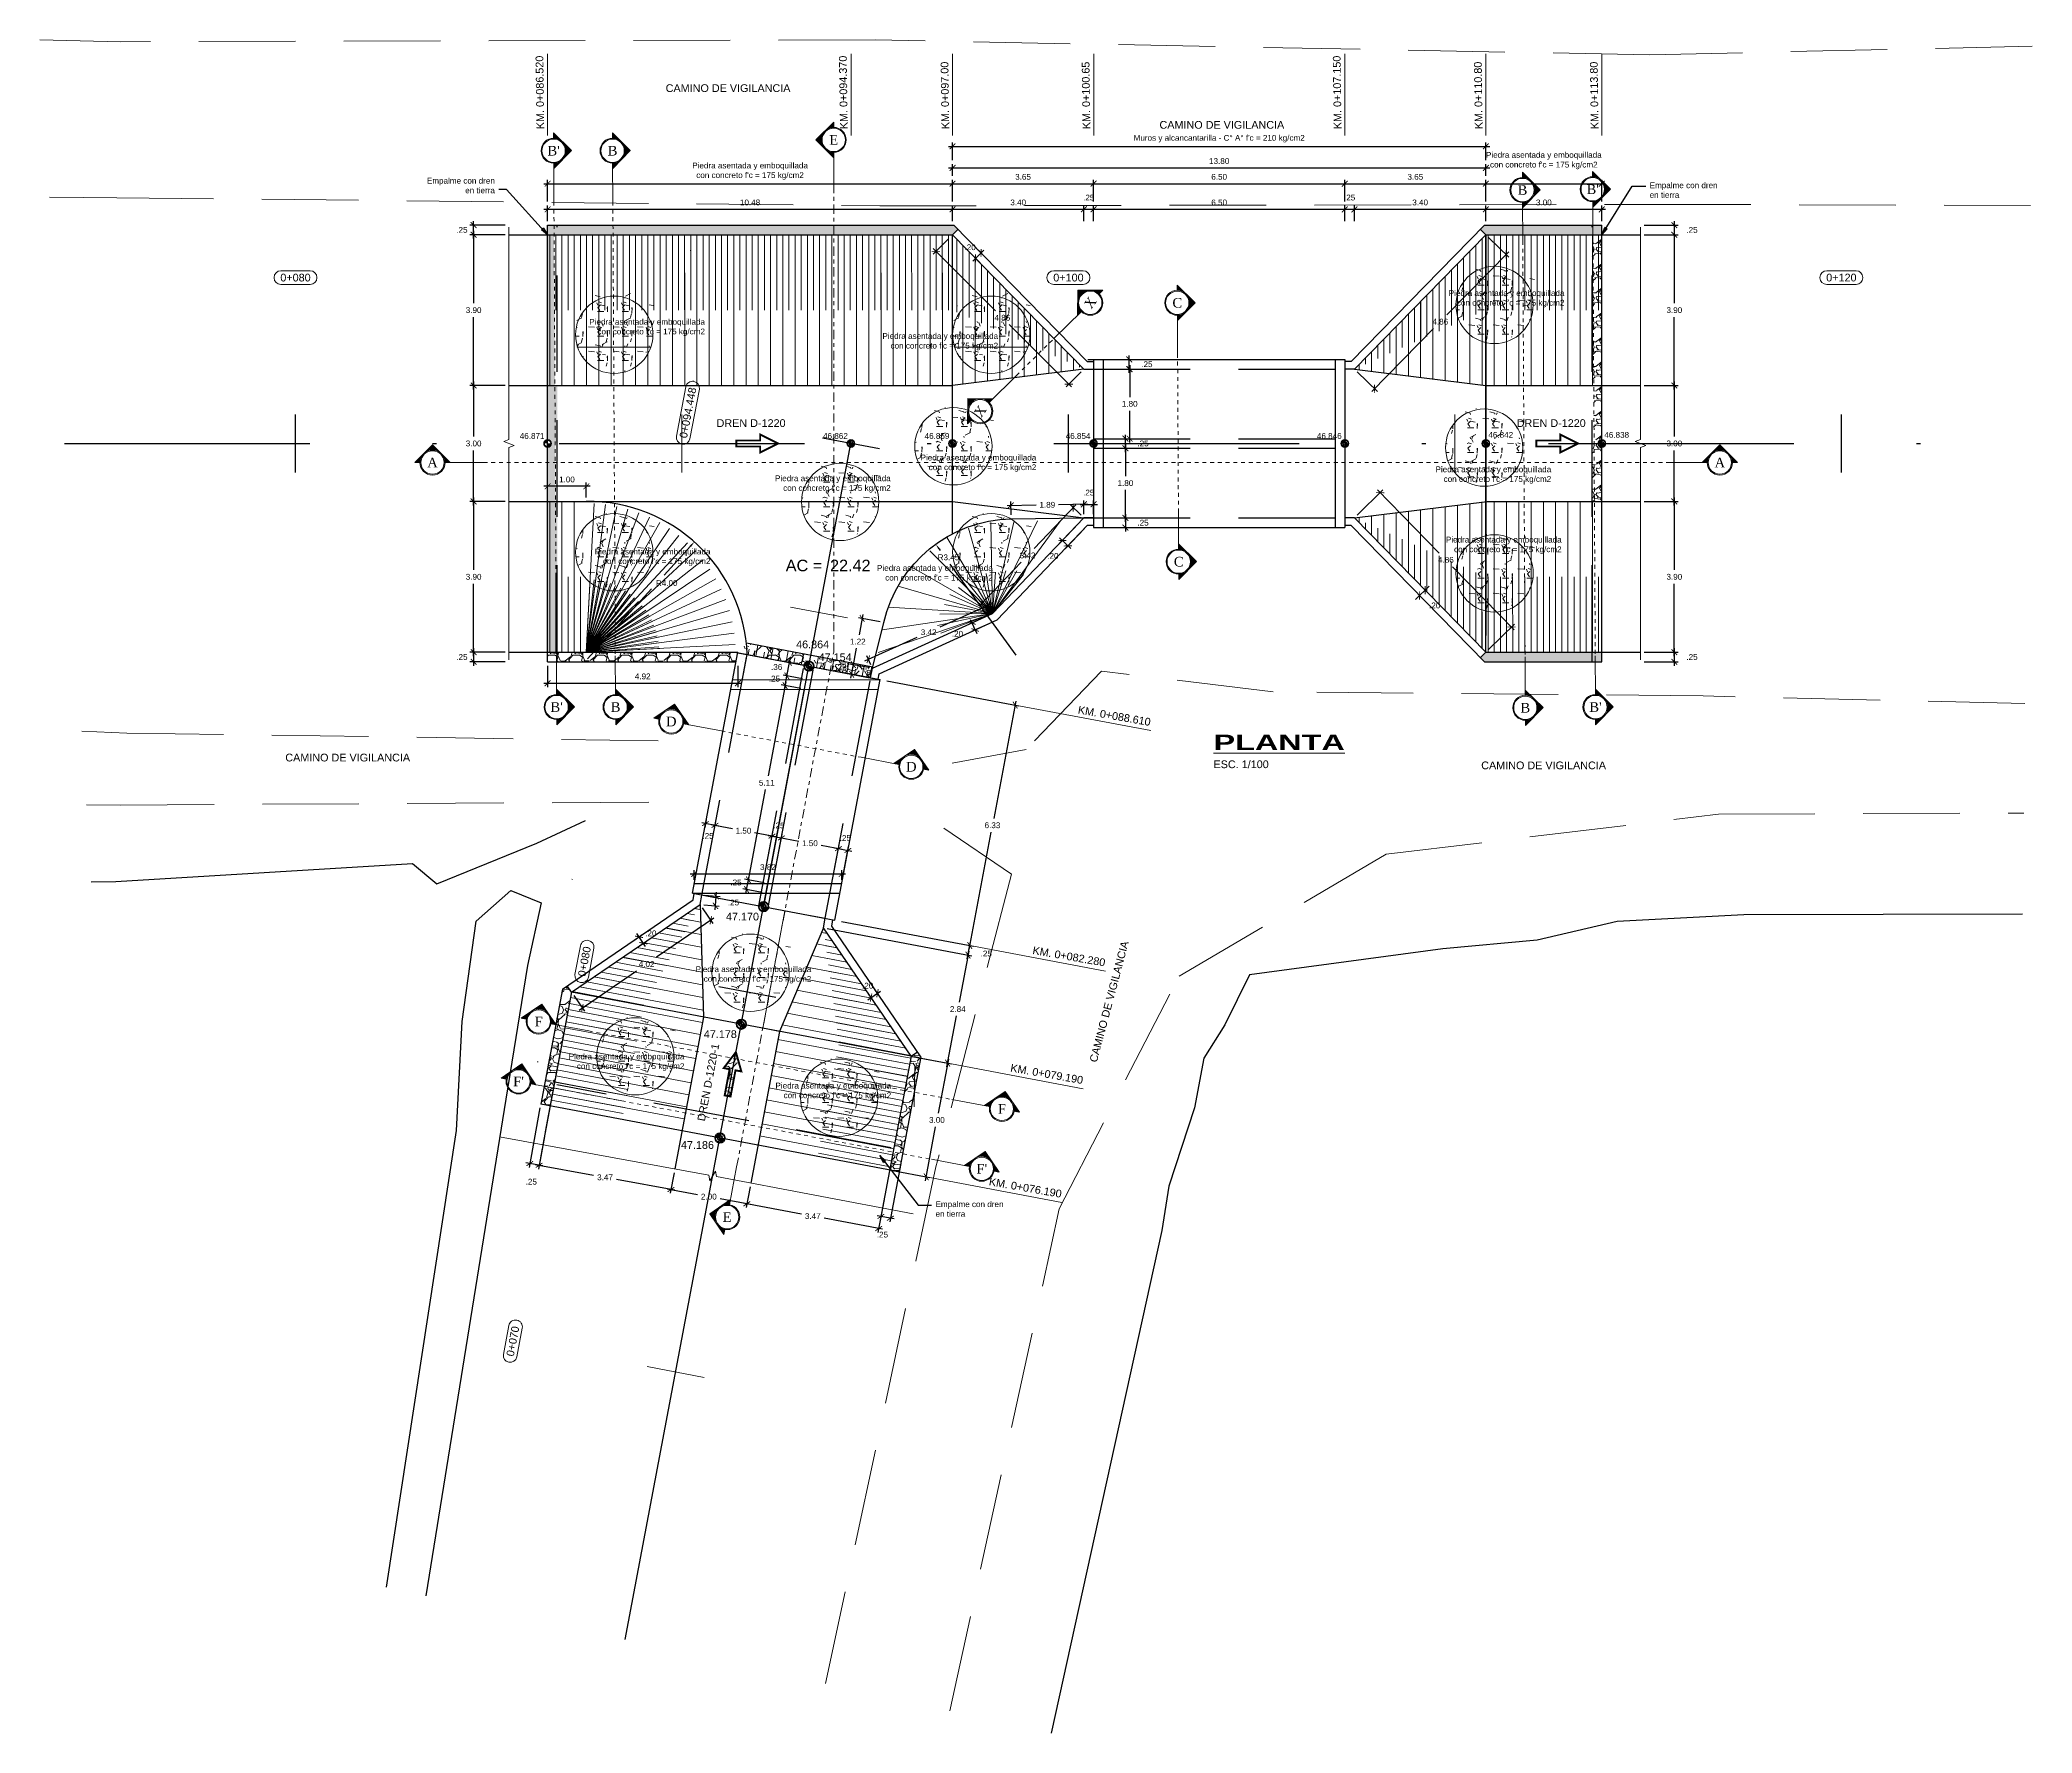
# Model space of a CAD drawing. Header units: metres. Extents: x 618946 to 619227, y 9266339 to 9266818.
# Drawn here: x 618970 to 619021.5, y 9266761.1 to 9266804.9 of the extents above; entities that cross this region are included whole.
import ezdxf
from ezdxf.enums import TextEntityAlignment as Align

# ---------------------------------------------------------------- set-up
doc = ezdxf.new("R2010")
doc.units = ezdxf.units.M
doc.header["$PDMODE"] = 34
for name, pattern in [('ACAD_ISO04W100', [30, 24, -3, 0, -3]), ('DASHDOTX2', [50.8, 25.4, -12.7, 0, -12.7]), ('DASHED2', [0.375, 0.25, -0.125])]:
    doc.linetypes.add(name, pattern=pattern)
doc.layers.add('01_ALI_TXT_EJE D-1220', color=7, linetype='Continuous')
for name, color, linetype, lineweight in [('Alineamiento', 10, 'Continuous', 50), ('CAMINO', 44, 'DASHED2', 13), ('DIM', 8, 'Continuous', 9), ('Dimensiones', 8, 'Continuous', 5), ('EST', 5, 'Continuous', 35), ('HASH', 21, 'Continuous', 5), ('HATCH', 21, 'Continuous', 5)]:
    doc.layers.add(name, color=color, linetype=linetype, lineweight=lineweight)
doc.layers.add('CORTE', color=7, linetype='ACAD_ISO04W100', lineweight=15, true_color=0xf00000)
doc.styles.add('COTA', font='times.ttf')
doc.styles.get("Standard").update_dxf_attribs({"font": 'arial.ttf'})
doc.styles.add('T.PRINCIPAL', font='arial.ttf')
doc.dimstyles.new('ESC-100', dxfattribs={"dimscale": 0.1, "dimtxt": 1.5, "dimasz": 1.5, "dimexe": 1, "dimexo": 1, "dimgap": 1, "dimtad": 1, "dimtih": 1, "dimtoh": 1, "dimzin": 4, "dimdsep": 46, "dimtxsty": 'Standard', "dimblk": 'ARCHTICK', "dimcen": 2.5, "dimdle": 1, "dimclrd": 256, "dimclre": 256, "dimclrt": 7, "dimaunit": 1, "dimadec": 3, "dimazin": 0, "dimtfac": 1, "dimtmove": 2, "dimatfit": 3, "dimldrblk": 'CLOSEDBLANK', "dimfxl": 1.25, "dimarcsym": 0})
doc.dimstyles.new('ESC-100$7', dxfattribs={"dimscale": 0.1, "dimtxt": 1.5, "dimasz": 2, "dimexe": 1, "dimexo": 1, "dimgap": 1, "dimtad": 1, "dimtih": 1, "dimtoh": 1, "dimzin": 4, "dimdsep": 46, "dimtxsty": 'Standard', "dimblk": 'ARCHTICK', "dimcen": 2.5, "dimdle": 1, "dimclrd": 256, "dimclre": 256, "dimclrt": 7, "dimaunit": 1, "dimadec": 3, "dimazin": 0, "dimtfac": 1, "dimtmove": 2, "dimatfit": 3, "dimldrblk": 'CLOSEDBLANK', "dimfxl": 1.25, "dimarcsym": 0})
pattern_1 = [(90, (2, 0), (-0.15875, 1e-17), [])]
pattern_2 = [(90, (2, 0), (-0.3175, 2e-17), [])]
pattern_3 = [(169.318285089, (0.03579, 0.18974), (-0.0294247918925, -0.1559991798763), [])]
pattern_4 = [(169.318285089, (0.0358, 0.18974), (-0.058849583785, -0.311998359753), [])]
pattern_5 = [(90, (2.32404, -2e-09), (-0.3175, 2e-17), [])]
pattern_6 = [(90, (2.32404, -2e-09), (-0.15875, 1e-17), [])]
pattern_7 = [(228.0127875, (0.4572, 0.635), (-5.08000000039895, -5.71499999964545), [0.08543036, -8.45762090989]), (184.969741, (0.40005, 0.5715), (7.61999999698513, 0.63500003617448), [0.14660118, -14.51351222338]), (132.5104471, (0.254, 0.5588), (6.35000000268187, -6.98499999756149), [0.10337038, -10.233680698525]), (267.273689, (0.00635, 0.40005), (0.63500000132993, 12.69999999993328), [0.13350113, -13.216609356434]), (292.83365418, (0, 0.2667), (-3.17500000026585, 7.619999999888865), [0.130908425, -12.959951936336]), (357.273689, (0.0508, 0.14605), (-12.69999999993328, 0.63500000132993), [0.13350113, -13.216609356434]), (37.69424047, (0.18415, 0.1397), (-8.254999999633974, -6.350000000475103), [0.176548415, -17.47827882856]), (72.25532837, (0.32385, 0.24765), (4.445000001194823, 13.96999999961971), [0.16667988, -16.501314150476]), (121.42956562, (0.37465, 0.4064), (-5.08000000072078, 8.254999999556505), [0.13395325, -13.26138642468]), (175.2363583, (0.3048, 0.5207), (6.98499999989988, -0.6350000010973), [0.15292832, -7.4934842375]), (222.3974378, (0.1524, 0.5334), (-7.619999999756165, -6.985000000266), [0.19776948, -19.579193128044]), (138.81407483, (0.635, 0.3937), (-4.44499999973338, 3.8100000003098), [0.067501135, -6.682641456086]), (171.4692344, (0.5842, 0.43815), (8.255000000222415, -1.26999999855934), [0.128420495, -12.71365974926]), (225, (0.4572, 0.4572), (-9e-17, -0.635), [0.089802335, -0.808223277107]), (203.19859051, (0.41275, 0.5334), (3.1750000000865, 1.2699999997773), [0.04836033, -4.787655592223]), (291.80140949, (0.3683, 0.51435), (-0.6350000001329, 1.9049999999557), [0.068391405, -3.3511882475]), (30.96375653, (0.3937, 0.45085), (1.9050000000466, 1.2699999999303), [0.111079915, -3.591574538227]), (161.56505118, (0.48895, 0.508), (1.270000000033, -0.6349999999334), [0.080321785, -1.927724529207]), (16.389540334, (0, 0.51435), (6.35000000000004, 1.90500000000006), [0.112522, -11.139706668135]), (70.34617594, (0.10795, 0.5461), (-2.54000000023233, -6.9849999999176), [0.094399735, -9.34555391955]), (293.19859051, (0.48895, 0.635), (-1.2699999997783, 3.1750000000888), [0.096720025, -4.739295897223]), (343.61045967, (0.52705, 0.5461), (-6.35000000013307, 1.90499999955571), [0.112522, -11.139706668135]), (339.44395478, (0, 0.12065), (-3.17499999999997, 1.27000000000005), [0.1085088, -5.316933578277]), (294.7751406, (0.1016, 0.08255), (-3.17500000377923, 6.98499999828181), [0.09091803, -9.00089834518]), (66.80140949, (0.4953, 0), (1.2699999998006, 3.1750000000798), [0.096720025, -4.739295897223]), (17.35402464, (0.5334, 0.0889), (-8.25499999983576, -2.54000000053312), [0.106445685, -10.53809399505]), (69.44395478, (0.18415, 0), (-1.2700000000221, -3.17499999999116), [0.0542544, -5.371187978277]), (101.309932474, (0.4572, 0), (-0.6350000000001, 2.5400000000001), [0.03237865, -3.20549874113]), (165.963756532, (0.45085, 0.03175), (1.905, -0.635), [0.130908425, -2.487263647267]), (186.00900596, (0.32385, 0.0635), (6.34999999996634, 0.63500000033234), [0.12131675, -12.010341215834]), (303.69006753, (0.3937, 0.3937), (-0.6350000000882, 1.269999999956), [0.09158097, -2.19794408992]), (353.15722659, (0.4445, 0.3175), (10.79500000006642, -1.26999999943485), [0.15988919, -15.829002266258]), (60.9453959, (0.60325, 0.29845), (-2.54000000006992, -4.44499999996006), [0.06537706, -6.472348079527]), (90, (0.635, 0.3556), (-0.635, 0.635), [0.0381, -0.5969]), (120.25643716, (0.31115, 0.08255), (2.5399999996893, -4.44500000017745), [0.08821674, -8.7334851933]), (48.0127875, (0.2667, 0.15875), (5.08000000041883, 5.71499999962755), [0.17086072, -8.37219054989]), (0, (0.381, 0.28575), (0.635, 0.635), [0.1651, -0.4699]), (325.3048465, (0.5461, 0.28575), (6.35000000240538, -4.44499999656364), [0.10040239, -9.939829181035]), (254.0546041, (0.62865, 0.2286), (-0.6349999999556, -2.5400000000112), [0.09245727, -4.530412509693]), (207.64597536, (0.60325, 0.1397), (-12.06500000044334, -6.34999999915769), [0.150536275, -14.903116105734]), (175.42607874, (0.4699, 0.06985), (-8.25499999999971, 0.63499999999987), [0.159257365, -15.76646161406])]
pattern_8 = [(0, (0, 0), (0, 6.985), [5.08, -1.905]), (90, (0, 0), (-6.985, 4e-16), [5.08, -1.905])]
pattern_9 = [(228.0127875, (10.21312, 0.635), (-5.08000000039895, -5.71499999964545), [0.08543036, -8.45762090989]), (184.969741, (10.155968, 0.5715), (7.61999999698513, 0.63500003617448), [0.14660118, -14.51351222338]), (132.5104471, (10.009918, 0.5588), (6.35000000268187, -6.98499999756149), [0.10337038, -10.233680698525]), (267.273689, (9.762268, 0.40005), (0.63500000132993, 12.69999999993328), [0.13350113, -13.216609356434]), (292.83365418, (9.755918, 0.2667), (-3.17500000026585, 7.619999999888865), [0.130908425, -12.959951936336]), (357.273689, (9.806718, 0.14605), (-12.69999999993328, 0.63500000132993), [0.13350113, -13.216609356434]), (37.69424047, (9.940068, 0.1397), (-8.254999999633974, -6.350000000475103), [0.176548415, -17.47827882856]), (72.25532837, (10.079768, 0.24765), (4.445000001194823, 13.96999999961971), [0.16667988, -16.501314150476]), (121.42956562, (10.130568, 0.4064), (-5.08000000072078, 8.254999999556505), [0.13395325, -13.26138642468]), (175.2363583, (10.06072, 0.5207), (6.98499999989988, -0.6350000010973), [0.15292832, -7.4934842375]), (222.3974378, (9.908318, 0.5334), (-7.619999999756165, -6.985000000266), [0.19776948, -19.579193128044]), (138.81407483, (10.39092, 0.3937), (-4.44499999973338, 3.8100000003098), [0.067501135, -6.682641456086]), (171.4692344, (10.340118, 0.43815), (8.255000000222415, -1.26999999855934), [0.128420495, -12.71365974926]), (225, (10.2131, 0.4572), (-9e-17, -0.635), [0.089802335, -0.808223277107]), (203.19859051, (10.16867, 0.5334), (3.1750000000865, 1.2699999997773), [0.04836033, -4.787655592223]), (291.80140949, (10.12422, 0.51435), (-0.6350000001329, 1.9049999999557), [0.068391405, -3.3511882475]), (30.96375653, (10.14962, 0.45085), (1.9050000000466, 1.2699999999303), [0.111079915, -3.591574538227]), (161.56505118, (10.24487, 0.508), (1.270000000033, -0.6349999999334), [0.080321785, -1.927724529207]), (16.389540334, (9.755918, 0.51435), (6.35000000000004, 1.90500000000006), [0.112522, -11.139706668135]), (70.34617594, (9.863868, 0.5461), (-2.54000000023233, -6.9849999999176), [0.094399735, -9.34555391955]), (293.19859051, (10.24487, 0.635), (-1.2699999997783, 3.1750000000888), [0.096720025, -4.739295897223]), (343.61045967, (10.282968, 0.5461), (-6.35000000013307, 1.90499999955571), [0.112522, -11.139706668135]), (339.44395478, (9.75592, 0.12065), (-3.17499999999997, 1.27000000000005), [0.1085088, -5.316933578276]), (294.7751406, (9.85752, 0.08255), (-3.17500000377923, 6.98499999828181), [0.09091803, -9.00089834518]), (66.80140949, (10.25122, 0), (1.2699999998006, 3.1750000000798), [0.096720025, -4.739295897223]), (17.35402464, (10.289318, 0.0889), (-8.25499999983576, -2.54000000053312), [0.106445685, -10.53809399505]), (69.44395478, (9.94007, 0), (-1.2700000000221, -3.17499999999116), [0.0542544, -5.371187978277]), (101.309932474, (10.21312, 0), (-0.6350000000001, 2.5400000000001), [0.03237865, -3.20549874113]), (165.963756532, (10.20677, 0.03175), (1.905, -0.635), [0.130908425, -2.487263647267]), (186.00900596, (10.079768, 0.0635), (6.34999999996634, 0.63500000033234), [0.12131675, -12.010341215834]), (303.69006753, (10.14962, 0.3937), (-0.6350000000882, 1.269999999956), [0.09158097, -2.19794408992]), (353.15722659, (10.200418, 0.3175), (10.79500000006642, -1.26999999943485), [0.15988919, -15.829002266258]), (60.9453959, (10.35917, 0.29845), (-2.54000000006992, -4.44499999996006), [0.06537706, -6.472348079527]), (90, (10.3909, 0.3556), (-0.635, 0.635), [0.0381, -0.5969]), (120.25643716, (10.06707, 0.08255), (2.5399999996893, -4.44500000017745), [0.08821674, -8.7334851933]), (48.0127875, (10.02262, 0.15875), (5.08000000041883, 5.71499999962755), [0.17086072, -8.37219054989]), (0, (10.1369, 0.28575), (0.635, 0.635), [0.1651, -0.4699]), (325.3048465, (10.302018, 0.28575), (6.35000000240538, -4.44499999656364), [0.10040239, -9.939829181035]), (254.0546041, (10.38457, 0.2286), (-0.6349999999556, -2.5400000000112), [0.09245727, -4.530412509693]), (207.64597536, (10.359168, 0.1397), (-12.06500000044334, -6.34999999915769), [0.150536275, -14.903116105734]), (175.42607874, (10.225818, 0.06985), (-8.25499999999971, 0.63499999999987), [0.159257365, -15.76646161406])]

# ---------------------------------------------------------------- blocks, each defined once
blk = doc.blocks.new('*U15')
at = {"layer": 'CORTE', "linetype": 'Continuous', "lineweight": 0}
for p, q in [((-102.29, 3.68), (-105.97, 0)), ((-105.84, 0), (-104.55, 1.29)), ((-105.63, 0), (-104.73, 0.9)), ((-105.42, 0), (-104.82, 0.6)), ((-105.21, 0), (-104.87, 0.34)), ((-105, 0), (-104.89, 0.11)), ((-103.57, 2.26), (-102.22, 3.62)), ((-103.18, 2.44), (-102.11, 3.51)), ((-102.88, 2.53), (-102.01, 3.41)), ((-102.63, 2.58), (-101.91, 3.3)), ((-102.4, 2.6), (-101.8, 3.2)), ((-98.6, 0), (-102.29, 3.68)), ((-102.19, 2.6), (-101.7, 3.09)), ((-101.99, 2.59), (-101.59, 2.99)), ((-101.81, 2.56), (-101.49, 2.89)), ((-101.64, 2.52), (-101.38, 2.78)), ((-101.48, 2.48), (-101.28, 2.68)), ((-101.33, 2.42), (-101.17, 2.57)), ((-101.18, 2.36), (-101.07, 2.47)), ((-101.04, 2.29), (-100.97, 2.36)), ((-100.91, 2.21), (-100.86, 2.26)), ((-100.78, 2.13), (-100.76, 2.15)), ((-100.66, 2.04), (-100.65, 2.05)), ((-100.55, 1.94), (-100.55, 1.95)), ((-100.34, 1.73), (-100.34, 1.74)), ((-100.25, 1.62), (-100.23, 1.63)), ((-100.16, 1.5), (-100.13, 1.53)), ((-100.07, 1.38), (-100.03, 1.42)), ((-100, 1.24), (-99.92, 1.32)), ((-99.93, 1.1), (-99.82, 1.21)), ((-99.86, 0.96), (-99.71, 1.11)), ((-99.81, 0.81), (-99.61, 1.01)), ((-99.76, 0.64), (-99.5, 0.9)), ((-99.72, 0.47), (-99.4, 0.8)), ((-99.7, 0.29), (-99.3, 0.69)), ((-99.68, 0.1), (-99.19, 0.59)), ((-99.57, 0), (-99.09, 0.48)), ((-99.36, 0), (-98.98, 0.38)), ((-99.15, 0), (-98.88, 0.27)), ((-98.94, 0), (-98.77, 0.17)), ((161.17, 0), (164.85, 3.68)), ((161.51, 0), (161.34, 0.17)), ((161.72, 0), (161.45, 0.27)), ((161.93, 0), (161.55, 0.38)), ((162.14, 0), (161.65, 0.48)), ((162.25, 0.1), (161.76, 0.59)), ((162.27, 0.29), (161.86, 0.69)), ((162.29, 0.47), (161.97, 0.8)), ((162.33, 0.64), (162.07, 0.9)), ((162.38, 0.81), (162.18, 1.01)), ((162.43, 0.96), (162.28, 1.11)), ((162.49, 1.1), (162.39, 1.21)), ((162.57, 1.24), (162.49, 1.32)), ((162.64, 1.38), (162.59, 1.42)), ((162.73, 1.5), (162.7, 1.53)), ((162.81, 1.62), (162.8, 1.63)), ((162.91, 1.73), (162.91, 1.74)), ((163.12, 1.94), (163.12, 1.95)), ((163.23, 2.04), (163.22, 2.05)), ((163.35, 2.13), (163.32, 2.15)), ((163.48, 2.21), (163.43, 2.26)), ((163.61, 2.29), (163.53, 2.36)), ((163.75, 2.36), (163.64, 2.47)), ((163.89, 2.42), (163.74, 2.57)), ((164.05, 2.48), (163.85, 2.68)), ((164.21, 2.52), (163.95, 2.78)), ((164.38, 2.56), (164.06, 2.89)), ((164.56, 2.59), (164.16, 2.99)), ((164.76, 2.6), (164.26, 3.09)), ((164.97, 2.6), (164.37, 3.2)), ((165.2, 2.58), (164.47, 3.3)), ((165.45, 2.53), (164.58, 3.41)), ((165.75, 2.44), (164.68, 3.51)), ((166.14, 2.26), (164.79, 3.62)), ((164.85, 3.68), (168.54, 0)), ((168.4, 0), (167.12, 1.29)), ((168.19, 0), (167.3, 0.9)), ((167.99, 0), (167.39, 0.6)), ((167.78, 0), (167.43, 0.34)), ((167.57, 0), (167.45, 0.11)), ((-105.97, 0), (-104.89, 0)), ((-99.68, 0), (-98.6, 0)), ((162.25, 0), (161.17, 0)), ((168.54, 0), (167.46, 0))]:
    blk.add_line(p, q, dxfattribs=at)
at = {"layer": 'CORTE', "linetype": 'Continuous'}
for p, q in [((-91.69, 0), (-99.68, 0)), ((154.26, 0), (162.25, 0))]:
    blk.add_line(p, q, dxfattribs=at)
at = {"layer": 'CORTE', "ltscale": 0.01}
blk.add_line((-91.69, 0), (154.26, 0), dxfattribs=at)
at = {"layer": 'CORTE', "linetype": 'Continuous', "lineweight": 0}
for centre, radius in [((-102.29, 0), 2.6), ((-102.29, 0), 2.42), ((164.85, 0), 2.6), ((164.85, 0), 2.42)]:
    blk.add_circle(centre, radius, dxfattribs=at)
at = {"layer": 'CORTE', "linetype": 'Continuous', "style": 'COTA'}
for tag, p in [('CORTE-1', (-102.29, 0)), ('CORTE', (164.85, 0))]:
    blk.add_attdef(tag, text='', height=2, dxfattribs=at).set_placement(p, align=Align.MIDDLE_CENTER)
blk = doc.blocks.new('_ArchTick')
at = {"color": 0, "linetype": 'ByBlock', "const_width": 0.15}
blk.add_lwpolyline([(-0.5, -0.5), (0.5, 0.5)], dxfattribs=at)
blk = doc.blocks.new('*D16')
at = {"layer": 'Defpoints', "color": 0, "transparency": 16777216}
for p in [(618983.126, 9266800.096), (618993.602, 9266800.505), (618993.602, 9266800.096)]:
    blk.add_point(p, dxfattribs=at)
at = {"layer": 'DIM', "lineweight": -2, "transparency": 16777216}
for p, q in [((618983.126, 9266800.196), (618983.126, 9266800.605)), ((618993.602, 9266800.196), (618993.602, 9266800.605)), ((618983.026, 9266800.505), (618993.702, 9266800.505))]:
    blk.add_line(p, q, dxfattribs=at)
at = {"layer": 'DIM', "lineweight": -2, "transparency": 16777216, "xscale": 0.15, "yscale": 0.15, "zscale": 0.15, "rotation": 180}
blk.add_blockref('_ArchTick', (618983.126, 9266800.505), dxfattribs=at)
at = {"layer": 'DIM', "lineweight": -2, "transparency": 16777216, "xscale": 0.15, "yscale": 0.15, "zscale": 0.15}
blk.add_blockref('_ArchTick', (618993.602, 9266800.505), dxfattribs=at)
at = {"layer": 'DIM', "color": 7, "transparency": 16777216, "insert": (618988.364, 9266800.682), "char_height": 0.15, "attachment_point": 5}
blk.add_mtext('10.48', dxfattribs=at)
blk = doc.blocks.new('_ClosedBlank')
at = {"color": 0, "linetype": 'ByBlock', "lineweight": -2}
for p, q in [((-1, 0.17), (0, 0)), ((-1, 0.17), (-1, -0.17)), ((0, 0), (-1, -0.17))]:
    blk.add_line(p, q, dxfattribs=at)
blk = doc.blocks.new('*D17')
at = {"layer": 'Defpoints', "color": 0, "transparency": 16777216}
for p in [(618993.602, 9266800.096), (618997.002, 9266800.505), (618997.002, 9266800.096)]:
    blk.add_point(p, dxfattribs=at)
at = {"layer": 'DIM', "lineweight": -2, "transparency": 16777216}
for p, q in [((618993.602, 9266800.196), (618993.602, 9266800.605)), ((618997.002, 9266800.196), (618997.002, 9266800.605)), ((618993.502, 9266800.505), (618997.102, 9266800.505))]:
    blk.add_line(p, q, dxfattribs=at)
at = {"layer": 'DIM', "lineweight": -2, "transparency": 16777216, "xscale": 0.15, "yscale": 0.15, "zscale": 0.15, "rotation": 180}
blk.add_blockref('_ArchTick', (618993.602, 9266800.505), dxfattribs=at)
at = {"layer": 'DIM', "lineweight": -2, "transparency": 16777216, "xscale": 0.15, "yscale": 0.15, "zscale": 0.15}
blk.add_blockref('_ArchTick', (618997.002, 9266800.505), dxfattribs=at)
at = {"layer": 'DIM', "color": 7, "transparency": 16777216, "insert": (618995.302, 9266800.682), "char_height": 0.15, "attachment_point": 5}
blk.add_mtext('3.40', dxfattribs=at)
blk = doc.blocks.new('*D18')
at = {"layer": 'Defpoints', "color": 0, "transparency": 16777216}
for p in [(618997.002, 9266800.096), (618997.252, 9266800.505), (618997.252, 9266800.096)]:
    blk.add_point(p, dxfattribs=at)
at = {"layer": 'DIM', "lineweight": -2, "transparency": 16777216}
for p, q in [((618997.002, 9266800.196), (618997.002, 9266800.605)), ((618997.252, 9266800.196), (618997.252, 9266800.605)), ((618996.902, 9266800.505), (618997.352, 9266800.505))]:
    blk.add_line(p, q, dxfattribs=at)
at = {"layer": 'DIM', "lineweight": -2, "transparency": 16777216, "xscale": 0.15, "yscale": 0.15, "zscale": 0.15, "rotation": 180}
blk.add_blockref('_ArchTick', (618997.002, 9266800.505), dxfattribs=at)
at = {"layer": 'DIM', "lineweight": -2, "transparency": 16777216, "xscale": 0.15, "yscale": 0.15, "zscale": 0.15}
blk.add_blockref('_ArchTick', (618997.252, 9266800.505), dxfattribs=at)
at = {"layer": 'DIM', "color": 7, "transparency": 16777216, "insert": (618997.127, 9266800.809), "char_height": 0.15, "attachment_point": 5}
blk.add_mtext('.25', dxfattribs=at)
blk = doc.blocks.new('*D19')
at = {"layer": 'Defpoints', "color": 0, "transparency": 16777216}
for p in [(618997.252, 9266800.096), (619003.752, 9266800.505), (619003.752, 9266800.096)]:
    blk.add_point(p, dxfattribs=at)
at = {"layer": 'DIM', "lineweight": -2, "transparency": 16777216}
for p, q in [((618997.252, 9266800.196), (618997.252, 9266800.605)), ((619003.752, 9266800.196), (619003.752, 9266800.605)), ((618997.152, 9266800.505), (619003.852, 9266800.505))]:
    blk.add_line(p, q, dxfattribs=at)
at = {"layer": 'DIM', "lineweight": -2, "transparency": 16777216, "xscale": 0.15, "yscale": 0.15, "zscale": 0.15, "rotation": 180}
blk.add_blockref('_ArchTick', (618997.252, 9266800.505), dxfattribs=at)
at = {"layer": 'DIM', "lineweight": -2, "transparency": 16777216, "xscale": 0.15, "yscale": 0.15, "zscale": 0.15}
blk.add_blockref('_ArchTick', (619003.752, 9266800.505), dxfattribs=at)
at = {"layer": 'DIM', "color": 7, "transparency": 16777216, "insert": (619000.502, 9266800.682), "char_height": 0.15, "attachment_point": 5}
blk.add_mtext('6.50', dxfattribs=at)
blk = doc.blocks.new('*D20')
at = {"layer": 'Defpoints', "color": 0, "transparency": 16777216}
for p in [(619003.752, 9266800.096), (619004.002, 9266800.505), (619004.002, 9266800.096)]:
    blk.add_point(p, dxfattribs=at)
at = {"layer": 'DIM', "lineweight": -2, "transparency": 16777216}
for p, q in [((619003.752, 9266800.196), (619003.752, 9266800.605)), ((619004.002, 9266800.196), (619004.002, 9266800.605)), ((619003.652, 9266800.505), (619004.102, 9266800.505))]:
    blk.add_line(p, q, dxfattribs=at)
at = {"layer": 'DIM', "lineweight": -2, "transparency": 16777216, "xscale": 0.15, "yscale": 0.15, "zscale": 0.15, "rotation": 180}
blk.add_blockref('_ArchTick', (619003.752, 9266800.505), dxfattribs=at)
at = {"layer": 'DIM', "lineweight": -2, "transparency": 16777216, "xscale": 0.15, "yscale": 0.15, "zscale": 0.15}
blk.add_blockref('_ArchTick', (619004.002, 9266800.505), dxfattribs=at)
at = {"layer": 'DIM', "color": 7, "transparency": 16777216, "insert": (619003.877, 9266800.809), "char_height": 0.15, "attachment_point": 5}
blk.add_mtext('.25', dxfattribs=at)
blk = doc.blocks.new('*D21')
at = {"layer": 'Defpoints', "color": 0, "transparency": 16777216}
for p in [(619004.002, 9266800.096), (619007.402, 9266800.505), (619007.402, 9266800.096, 0.58)]:
    blk.add_point(p, dxfattribs=at)
at = {"layer": 'DIM', "lineweight": -2, "transparency": 16777216}
for p, q in [((619004.002, 9266800.196), (619004.002, 9266800.605)), ((619007.402, 9266800.196), (619007.402, 9266800.605)), ((619003.902, 9266800.505), (619007.502, 9266800.505))]:
    blk.add_line(p, q, dxfattribs=at)
at = {"layer": 'DIM', "lineweight": -2, "transparency": 16777216, "xscale": 0.15, "yscale": 0.15, "zscale": 0.15, "rotation": 180}
blk.add_blockref('_ArchTick', (619004.002, 9266800.505), dxfattribs=at)
at = {"layer": 'DIM', "lineweight": -2, "transparency": 16777216, "xscale": 0.15, "yscale": 0.15, "zscale": 0.15}
blk.add_blockref('_ArchTick', (619007.402, 9266800.505), dxfattribs=at)
at = {"layer": 'DIM', "color": 7, "transparency": 16777216, "insert": (619005.702, 9266800.682), "char_height": 0.15, "attachment_point": 5}
blk.add_mtext('3.40', dxfattribs=at)
blk = doc.blocks.new('*D22')
at = {"layer": 'Defpoints', "color": 0, "transparency": 16777216}
for p in [(619007.402, 9266800.096, 0.58), (619010.402, 9266800.505), (619010.402, 9266800.096)]:
    blk.add_point(p, dxfattribs=at)
at = {"layer": 'DIM', "lineweight": -2, "transparency": 16777216}
for p, q in [((619007.402, 9266800.196), (619007.402, 9266800.605)), ((619010.402, 9266800.196), (619010.402, 9266800.605)), ((619007.302, 9266800.505), (619010.502, 9266800.505))]:
    blk.add_line(p, q, dxfattribs=at)
at = {"layer": 'DIM', "lineweight": -2, "transparency": 16777216, "xscale": 0.15, "yscale": 0.15, "zscale": 0.15, "rotation": 180}
blk.add_blockref('_ArchTick', (619007.402, 9266800.505), dxfattribs=at)
at = {"layer": 'DIM', "lineweight": -2, "transparency": 16777216, "xscale": 0.15, "yscale": 0.15, "zscale": 0.15}
blk.add_blockref('_ArchTick', (619010.402, 9266800.505), dxfattribs=at)
at = {"layer": 'DIM', "color": 7, "transparency": 16777216, "insert": (619008.902, 9266800.682), "char_height": 0.15, "attachment_point": 5}
blk.add_mtext('3.00', dxfattribs=at)
blk = doc.blocks.new('*D23')
at = {"layer": 'Defpoints', "color": 0, "transparency": 16777216}
for p in [(619011.402, 9266800.096, 0.58), (619011.402, 9266799.846, 0.58), (619012.279, 9266799.846)]:
    blk.add_point(p, dxfattribs=at)
at = {"layer": 'DIM', "lineweight": -2, "transparency": 16777216}
for p, q in [((619011.502, 9266800.096), (619012.379, 9266800.096)), ((619012.279, 9266800.196), (619012.279, 9266799.746)), ((619011.502, 9266799.846), (619012.379, 9266799.846))]:
    blk.add_line(p, q, dxfattribs=at)
at = {"layer": 'DIM', "lineweight": -2, "transparency": 16777216, "xscale": 0.15, "yscale": 0.15, "zscale": 0.15}
for p, rotation in [((619012.279, 9266800.096), 90), ((619012.279, 9266799.846), 270)]:
    blk.add_blockref('_ArchTick', p, dxfattribs=dict(at, rotation=rotation))
at = {"layer": 'DIM', "color": 7, "transparency": 16777216, "insert": (619012.736, 9266799.971), "char_height": 0.15, "attachment_point": 5}
blk.add_mtext('.25', dxfattribs=at)
blk = doc.blocks.new('*D24')
at = {"layer": 'Defpoints', "color": 0, "transparency": 16777216}
for p in [(619011.402, 9266799.846, 0.58), (619011.402, 9266795.946, 0.58), (619012.279, 9266795.946)]:
    blk.add_point(p, dxfattribs=at)
at = {"layer": 'DIM', "lineweight": -2, "transparency": 16777216}
for p, q in [((619011.502, 9266799.846), (619012.379, 9266799.846)), ((619012.279, 9266799.946), (619012.279, 9266798.073)), ((619012.279, 9266795.846), (619012.279, 9266797.719)), ((619011.502, 9266795.946), (619012.379, 9266795.946))]:
    blk.add_line(p, q, dxfattribs=at)
at = {"layer": 'DIM', "lineweight": -2, "transparency": 16777216, "xscale": 0.15, "yscale": 0.15, "zscale": 0.15}
for p, rotation in [((619012.279, 9266799.846), 90), ((619012.279, 9266795.946), 270)]:
    blk.add_blockref('_ArchTick', p, dxfattribs=dict(at, rotation=rotation))
at = {"layer": 'DIM', "color": 7, "transparency": 16777216, "insert": (619012.279, 9266797.896), "char_height": 0.15, "attachment_point": 5}
blk.add_mtext('3.90', dxfattribs=at)
blk = doc.blocks.new('*D25')
at = {"layer": 'Defpoints', "color": 0, "transparency": 16777216}
for p in [(619011.402, 9266795.946, 0.58), (619011.402, 9266792.946, 0.58), (619012.279, 9266792.946)]:
    blk.add_point(p, dxfattribs=at)
at = {"layer": 'DIM', "lineweight": -2, "transparency": 16777216}
for p, q in [((619012.279, 9266796.046), (619012.279, 9266794.623)), ((619011.502, 9266795.946), (619012.379, 9266795.946)), ((619012.279, 9266792.846), (619012.279, 9266794.269)), ((619011.502, 9266792.946), (619012.379, 9266792.946))]:
    blk.add_line(p, q, dxfattribs=at)
at = {"layer": 'DIM', "lineweight": -2, "transparency": 16777216, "xscale": 0.15, "yscale": 0.15, "zscale": 0.15}
for p, rotation in [((619012.279, 9266795.946), 90), ((619012.279, 9266792.946), 270)]:
    blk.add_blockref('_ArchTick', p, dxfattribs=dict(at, rotation=rotation))
at = {"layer": 'DIM', "color": 7, "transparency": 16777216, "insert": (619012.279, 9266794.446), "char_height": 0.15, "attachment_point": 5}
blk.add_mtext('3.00', dxfattribs=at)
blk = doc.blocks.new('*D26')
at = {"layer": 'Defpoints', "color": 0, "transparency": 16777216}
for p in [(619011.402, 9266792.946, 0.58), (619011.402, 9266789.046, 0.58), (619012.279, 9266789.046)]:
    blk.add_point(p, dxfattribs=at)
at = {"layer": 'DIM', "lineweight": -2, "transparency": 16777216}
for p, q in [((619011.502, 9266792.946), (619012.379, 9266792.946)), ((619012.279, 9266793.046), (619012.279, 9266791.173)), ((619012.279, 9266788.946), (619012.279, 9266790.819)), ((619011.502, 9266789.046), (619012.379, 9266789.046))]:
    blk.add_line(p, q, dxfattribs=at)
at = {"layer": 'DIM', "lineweight": -2, "transparency": 16777216, "xscale": 0.15, "yscale": 0.15, "zscale": 0.15}
for p, rotation in [((619012.279, 9266792.946), 90), ((619012.279, 9266789.046), 270)]:
    blk.add_blockref('_ArchTick', p, dxfattribs=dict(at, rotation=rotation))
at = {"layer": 'DIM', "color": 7, "transparency": 16777216, "insert": (619012.279, 9266790.996), "char_height": 0.15, "attachment_point": 5}
blk.add_mtext('3.90', dxfattribs=at)
blk = doc.blocks.new('*D27')
at = {"layer": 'Defpoints', "color": 0, "transparency": 16777216}
for p in [(619011.402, 9266789.046, 0.58), (619011.402, 9266788.796, 0.58), (619012.279, 9266788.796)]:
    blk.add_point(p, dxfattribs=at)
at = {"layer": 'DIM', "lineweight": -2, "transparency": 16777216}
for p, q in [((619011.502, 9266789.046), (619012.379, 9266789.046)), ((619011.502, 9266788.796), (619012.379, 9266788.796)), ((619012.279, 9266789.146), (619012.279, 9266788.696))]:
    blk.add_line(p, q, dxfattribs=at)
at = {"layer": 'DIM', "lineweight": -2, "transparency": 16777216, "xscale": 0.15, "yscale": 0.15, "zscale": 0.15}
for p, rotation in [((619012.279, 9266789.046), 90), ((619012.279, 9266788.796), 270)]:
    blk.add_blockref('_ArchTick', p, dxfattribs=dict(at, rotation=rotation))
at = {"layer": 'DIM', "color": 7, "transparency": 16777216, "insert": (619012.736, 9266788.921), "char_height": 0.15, "attachment_point": 5}
blk.add_mtext('.25', dxfattribs=at)
blk = doc.blocks.new('*D28')
at = {"layer": 'Defpoints', "color": 0, "transparency": 16777216}
for p in [(618982.126, 9266799.846), (618981.211, 9266795.946), (618982.126, 9266795.946)]:
    blk.add_point(p, dxfattribs=at)
at = {"layer": 'DIM', "lineweight": -2, "transparency": 16777216}
for p, q in [((618982.026, 9266799.846), (618981.111, 9266799.846)), ((618981.211, 9266799.946), (618981.211, 9266798.073)), ((618981.211, 9266795.846), (618981.211, 9266797.719)), ((618982.026, 9266795.946), (618981.111, 9266795.946))]:
    blk.add_line(p, q, dxfattribs=at)
at = {"layer": 'DIM', "lineweight": -2, "transparency": 16777216, "xscale": 0.15, "yscale": 0.15, "zscale": 0.15}
for p, rotation in [((618981.211, 9266799.846), 90), ((618981.211, 9266795.946), 270)]:
    blk.add_blockref('_ArchTick', p, dxfattribs=dict(at, rotation=rotation))
at = {"layer": 'DIM', "color": 7, "transparency": 16777216, "insert": (618981.211, 9266797.896), "char_height": 0.15, "attachment_point": 5}
blk.add_mtext('3.90', dxfattribs=at)
blk = doc.blocks.new('*D29')
at = {"layer": 'Defpoints', "color": 0, "transparency": 16777216}
for p in [(618981.211, 9266800.096), (618982.126, 9266800.096), (618982.126, 9266799.846)]:
    blk.add_point(p, dxfattribs=at)
at = {"layer": 'DIM', "lineweight": -2, "transparency": 16777216}
for p, q in [((618982.026, 9266800.096), (618981.111, 9266800.096)), ((618981.211, 9266799.746), (618981.211, 9266800.196)), ((618982.026, 9266799.846), (618981.111, 9266799.846))]:
    blk.add_line(p, q, dxfattribs=at)
at = {"layer": 'DIM', "lineweight": -2, "transparency": 16777216, "xscale": 0.15, "yscale": 0.15, "zscale": 0.15}
for p, rotation in [((618981.211, 9266800.096), 90), ((618981.211, 9266799.846), 270)]:
    blk.add_blockref('_ArchTick', p, dxfattribs=dict(at, rotation=rotation))
at = {"layer": 'DIM', "color": 7, "transparency": 16777216, "insert": (618980.908, 9266799.971), "char_height": 0.15, "attachment_point": 5}
blk.add_mtext('.25', dxfattribs=at)
blk = doc.blocks.new('*D30')
at = {"layer": 'Defpoints', "color": 0, "transparency": 16777216}
for p in [(618982.126, 9266795.946), (618981.211, 9266792.946), (618982.126, 9266792.946)]:
    blk.add_point(p, dxfattribs=at)
at = {"layer": 'DIM', "lineweight": -2, "transparency": 16777216}
for p, q in [((618981.211, 9266796.046), (618981.211, 9266794.623)), ((618982.026, 9266795.946), (618981.111, 9266795.946)), ((618981.211, 9266792.846), (618981.211, 9266794.269)), ((618982.026, 9266792.946), (618981.111, 9266792.946))]:
    blk.add_line(p, q, dxfattribs=at)
at = {"layer": 'DIM', "lineweight": -2, "transparency": 16777216, "xscale": 0.15, "yscale": 0.15, "zscale": 0.15}
for p, rotation in [((618981.211, 9266795.946), 90), ((618981.211, 9266792.946), 270)]:
    blk.add_blockref('_ArchTick', p, dxfattribs=dict(at, rotation=rotation))
at = {"layer": 'DIM', "color": 7, "transparency": 16777216, "insert": (618981.211, 9266794.446), "char_height": 0.15, "attachment_point": 5}
blk.add_mtext('3.00', dxfattribs=at)
blk = doc.blocks.new('*D31')
at = {"layer": 'Defpoints', "color": 0, "transparency": 16777216}
for p in [(618982.126, 9266792.946), (618981.211, 9266789.046), (618982.126, 9266789.046)]:
    blk.add_point(p, dxfattribs=at)
at = {"layer": 'DIM', "lineweight": -2, "transparency": 16777216}
for p, q in [((618982.026, 9266792.946), (618981.111, 9266792.946)), ((618981.211, 9266793.046), (618981.211, 9266791.173)), ((618981.211, 9266788.946), (618981.211, 9266790.819)), ((618982.026, 9266789.046), (618981.111, 9266789.046))]:
    blk.add_line(p, q, dxfattribs=at)
at = {"layer": 'DIM', "lineweight": -2, "transparency": 16777216, "xscale": 0.15, "yscale": 0.15, "zscale": 0.15}
for p, rotation in [((618981.211, 9266792.946), 90), ((618981.211, 9266789.046), 270)]:
    blk.add_blockref('_ArchTick', p, dxfattribs=dict(at, rotation=rotation))
at = {"layer": 'DIM', "color": 7, "transparency": 16777216, "insert": (618981.211, 9266790.996), "char_height": 0.15, "attachment_point": 5}
blk.add_mtext('3.90', dxfattribs=at)
blk = doc.blocks.new('*D32')
at = {"layer": 'Defpoints', "color": 0, "transparency": 16777216}
for p in [(618981.211, 9266788.796), (618982.126, 9266789.046), (618982.126, 9266788.796)]:
    blk.add_point(p, dxfattribs=at)
at = {"layer": 'DIM', "lineweight": -2, "transparency": 16777216}
for p, q in [((618982.026, 9266789.046), (618981.111, 9266789.046)), ((618982.026, 9266788.796), (618981.111, 9266788.796)), ((618981.211, 9266789.146), (618981.211, 9266788.696))]:
    blk.add_line(p, q, dxfattribs=at)
at = {"layer": 'DIM', "lineweight": -2, "transparency": 16777216, "xscale": 0.15, "yscale": 0.15, "zscale": 0.15}
for p, rotation in [((618981.211, 9266789.046), 90), ((618981.211, 9266788.796), 270)]:
    blk.add_blockref('_ArchTick', p, dxfattribs=dict(at, rotation=rotation))
at = {"layer": 'DIM', "color": 7, "transparency": 16777216, "insert": (618980.908, 9266788.921), "char_height": 0.15, "attachment_point": 5}
blk.add_mtext('.25', dxfattribs=at)
blk = doc.blocks.new('*D33')
at = {"layer": 'Defpoints', "color": 0, "transparency": 16777216}
for p in [(619004.002, 9266792.521), (619008.068, 9266789.698), (619007.402, 9266789.046)]:
    blk.add_point(p, dxfattribs=at)
at = {"layer": 'DIM', "lineweight": -2, "transparency": 16777216}
for p, q in [((619004.073, 9266792.591), (619004.74, 9266793.243)), ((619004.598, 9266793.244), (619006.195, 9266791.612)), ((619008.138, 9266789.626), (619006.541, 9266791.259)), ((619007.473, 9266789.116), (619008.14, 9266789.768))]:
    blk.add_line(p, q, dxfattribs=at)
at = {"layer": 'DIM', "lineweight": -2, "transparency": 16777216, "xscale": 0.15, "yscale": 0.15, "zscale": 0.15}
for p, rotation in [((619004.668, 9266793.173), 134.3749789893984), ((619008.068, 9266789.698), 314.3749789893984)]:
    blk.add_blockref('_ArchTick', p, dxfattribs=dict(at, rotation=rotation))
at = {"layer": 'DIM', "color": 7, "transparency": 16777216, "insert": (619006.368, 9266791.435), "char_height": 0.15, "attachment_point": 5}
blk.add_mtext('4.86', dxfattribs=at)
blk = doc.blocks.new('*D34')
at = {"layer": 'Defpoints', "color": 0, "transparency": 16777216}
for p in [(619007.402, 9266799.846), (619007.923, 9266799.336), (619004.002, 9266796.371)]:
    blk.add_point(p, dxfattribs=at)
at = {"layer": 'DIM', "lineweight": -2, "transparency": 16777216}
for p, q in [((619007.473, 9266799.776), (619007.995, 9266799.266)), ((619007.993, 9266799.407), (619006.396, 9266797.775)), ((619004.453, 9266795.79), (619006.05, 9266797.422)), ((619004.073, 9266796.301), (619004.595, 9266795.791))]:
    blk.add_line(p, q, dxfattribs=at)
at = {"layer": 'DIM', "lineweight": -2, "transparency": 16777216, "xscale": 0.15, "yscale": 0.15, "zscale": 0.15}
for p, rotation in [((619007.923, 9266799.336), 45.62502107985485), ((619004.523, 9266795.861), 225.6250210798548)]:
    blk.add_blockref('_ArchTick', p, dxfattribs=dict(at, rotation=rotation))
at = {"layer": 'DIM', "color": 7, "transparency": 16777216, "insert": (619006.223, 9266797.598), "char_height": 0.15, "attachment_point": 5}
blk.add_mtext('4.86', dxfattribs=at)
blk = doc.blocks.new('*D35')
at = {"layer": 'Defpoints', "color": 0, "transparency": 16777216}
for p in [(618993.564, 9266799.808), (618993.173, 9266799.417), (618997.002, 9266796.371)]:
    blk.add_point(p, dxfattribs=at)
at = {"layer": 'DIM', "lineweight": -2, "transparency": 16777216}
for p, q in [((618993.494, 9266799.738), (618993.102, 9266799.347)), ((618993.102, 9266799.488), (618994.715, 9266797.875)), ((618996.681, 9266795.909), (618995.068, 9266797.522)), ((618996.931, 9266796.3), (618996.54, 9266795.909))]:
    blk.add_line(p, q, dxfattribs=at)
at = {"layer": 'DIM', "lineweight": -2, "transparency": 16777216, "xscale": 0.15, "yscale": 0.15, "zscale": 0.15}
for p, rotation in [((618993.173, 9266799.417), 134.9999988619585), ((618996.611, 9266795.98), 314.9999988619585)]:
    blk.add_blockref('_ArchTick', p, dxfattribs=dict(at, rotation=rotation))
at = {"layer": 'DIM', "color": 7, "transparency": 16777216, "insert": (618994.892, 9266797.699), "char_height": 0.15, "attachment_point": 5}
blk.add_mtext('4.86', dxfattribs=at)
blk = doc.blocks.new('*U36')
at = {"layer": 'CORTE', "linetype": 'Continuous', "lineweight": 0}
for p, q in [((-98.38, 3.68), (-102.07, 0)), ((-101.93, 0), (-100.65, 1.29)), ((-101.72, 0), (-100.83, 0.9)), ((-101.52, 0), (-100.92, 0.6)), ((-101.31, 0), (-100.96, 0.34)), ((-101.1, 0), (-100.98, 0.11)), ((-99.67, 2.26), (-98.32, 3.62)), ((-99.28, 2.44), (-98.21, 3.51)), ((-98.98, 2.53), (-98.11, 3.41)), ((-98.73, 2.58), (-98, 3.3)), ((-98.5, 2.6), (-97.9, 3.2)), ((-94.7, 0), (-98.38, 3.68)), ((-98.29, 2.6), (-97.8, 3.09)), ((-98.09, 2.59), (-97.69, 2.99)), ((-97.91, 2.56), (-97.59, 2.89)), ((-97.74, 2.52), (-97.48, 2.78)), ((-97.58, 2.48), (-97.38, 2.68)), ((-97.42, 2.42), (-97.27, 2.57)), ((-97.28, 2.36), (-97.17, 2.47)), ((-97.14, 2.29), (-97.06, 2.36)), ((-97.01, 2.21), (-96.96, 2.26)), ((-96.88, 2.13), (-96.86, 2.15)), ((-96.76, 2.04), (-96.75, 2.05)), ((-96.65, 1.94), (-96.65, 1.95)), ((-96.44, 1.73), (-96.44, 1.74)), ((-96.35, 1.62), (-96.33, 1.63)), ((-96.26, 1.5), (-96.23, 1.53)), ((-96.17, 1.38), (-96.12, 1.42)), ((-96.1, 1.24), (-96.02, 1.32)), ((-96.03, 1.1), (-95.92, 1.21)), ((-95.96, 0.96), (-95.81, 1.11)), ((-95.91, 0.81), (-95.71, 1.01)), ((-95.86, 0.64), (-95.6, 0.9)), ((-95.82, 0.47), (-95.5, 0.8)), ((-95.8, 0.29), (-95.39, 0.69)), ((-95.78, 0.1), (-95.29, 0.59)), ((-95.67, 0), (-95.18, 0.48)), ((-95.46, 0), (-95.08, 0.38)), ((-95.25, 0), (-94.98, 0.27)), ((-95.04, 0), (-94.87, 0.17)), ((13.38, 0), (17.06, 3.68)), ((13.72, 0), (13.55, 0.17)), ((13.93, 0), (13.65, 0.27)), ((14.14, 0), (13.76, 0.38)), ((14.34, 0), (13.86, 0.48)), ((14.46, 0.1), (13.96, 0.59)), ((14.47, 0.29), (14.07, 0.69)), ((14.5, 0.47), (14.17, 0.8)), ((14.54, 0.64), (14.28, 0.9)), ((14.58, 0.81), (14.38, 1.01)), ((14.64, 0.96), (14.49, 1.11)), ((14.7, 1.1), (14.59, 1.21)), ((14.77, 1.24), (14.7, 1.32)), ((14.85, 1.38), (14.8, 1.42)), ((14.93, 1.5), (14.9, 1.53)), ((15.02, 1.62), (15.01, 1.63)), ((15.12, 1.73), (15.11, 1.74)), ((15.33, 1.94), (15.32, 1.95)), ((15.44, 2.04), (15.43, 2.05)), ((15.56, 2.13), (15.53, 2.15)), ((15.68, 2.21), (15.64, 2.26)), ((15.82, 2.29), (15.74, 2.36)), ((15.95, 2.36), (15.84, 2.47)), ((16.1, 2.42), (15.95, 2.57)), ((16.25, 2.48), (16.05, 2.68)), ((16.42, 2.52), (16.16, 2.78)), ((16.59, 2.56), (16.26, 2.89)), ((16.77, 2.59), (16.37, 2.99)), ((16.96, 2.6), (16.47, 3.09)), ((17.17, 2.6), (16.58, 3.2)), ((17.4, 2.58), (16.68, 3.3)), ((17.66, 2.53), (16.78, 3.41)), ((17.96, 2.44), (16.89, 3.51)), ((18.35, 2.26), (16.99, 3.62)), ((17.06, 3.68), (20.74, 0)), ((20.61, 0), (19.32, 1.29)), ((20.4, 0), (19.5, 0.9)), ((20.19, 0), (19.59, 0.6)), ((19.98, 0), (19.64, 0.34)), ((19.77, 0), (19.66, 0.11)), ((-102.07, 0), (-100.99, 0)), ((-95.78, 0), (-94.7, 0)), ((14.46, 0), (13.38, 0)), ((20.74, 0), (19.66, 0))]:
    blk.add_line(p, q, dxfattribs=at)
at = {"layer": 'CORTE', "ltscale": 0.01}
blk.add_line((-87.79, 0), (6.47, 0), dxfattribs=at)
at = {"layer": 'CORTE', "linetype": 'Continuous'}
for p, q in [((6.47, 0), (14.46, 0)), ((-87.79, 0), (-95.78, 0))]:
    blk.add_line(p, q, dxfattribs=at)
at = {"layer": 'CORTE', "linetype": 'Continuous', "lineweight": 0}
for centre, radius in [((-98.38, 0), 2.6), ((-98.38, 0), 2.42), ((17.06, 0), 2.6), ((17.06, 0), 2.42)]:
    blk.add_circle(centre, radius, dxfattribs=at)
at = {"layer": 'CORTE', "linetype": 'Continuous', "style": 'COTA'}
for tag, p in [('CORTE-1', (-98.38, 0)), ('CORTE', (17.06, 0))]:
    blk.add_attdef(tag, text='', height=2, dxfattribs=at).set_placement(p, align=Align.MIDDLE_CENTER)
blk = doc.blocks.new('*D44')
at = {"layer": 'Defpoints', "color": 0, "transparency": 16777216}
for p in [(618997.502, 9266794.571), (618998.076, 9266794.571), (618997.502, 9266794.321)]:
    blk.add_point(p, dxfattribs=at)
at = {"layer": 'DIM', "lineweight": -2, "transparency": 16777216}
for p, q in [((618997.602, 9266794.571), (618998.176, 9266794.571)), ((618998.076, 9266794.221), (618998.076, 9266794.671)), ((618997.602, 9266794.321), (618998.176, 9266794.321))]:
    blk.add_line(p, q, dxfattribs=at)
at = {"layer": 'DIM', "lineweight": -2, "transparency": 16777216, "xscale": 0.15, "yscale": 0.15, "zscale": 0.15}
for p, rotation in [((618998.076, 9266794.571), 90), ((618998.076, 9266794.321), 270)]:
    blk.add_blockref('_ArchTick', p, dxfattribs=dict(at, rotation=rotation))
at = {"layer": 'DIM', "color": 7, "transparency": 16777216, "insert": (618998.532, 9266794.446), "char_height": 0.15, "attachment_point": 5}
blk.add_mtext('.25', dxfattribs=at)
blk = doc.blocks.new('*D45')
at = {"layer": 'Defpoints', "color": 0, "transparency": 16777216}
for p in [(618997.502, 9266796.371), (618998.187, 9266796.371), (618997.613, 9266794.571)]:
    blk.add_point(p, dxfattribs=at)
at = {"layer": 'DIM', "lineweight": -2, "transparency": 16777216}
for p, q in [((618998.187, 9266796.471), (618998.187, 9266795.648)), ((618997.602, 9266796.371), (618998.287, 9266796.371)), ((618998.187, 9266794.471), (618998.187, 9266795.294)), ((618997.713, 9266794.571), (618998.287, 9266794.571))]:
    blk.add_line(p, q, dxfattribs=at)
at = {"layer": 'DIM', "lineweight": -2, "transparency": 16777216, "xscale": 0.15, "yscale": 0.15, "zscale": 0.15}
for p, rotation in [((618998.187, 9266796.371), 90), ((618998.187, 9266794.571), 270)]:
    blk.add_blockref('_ArchTick', p, dxfattribs=dict(at, rotation=rotation))
at = {"layer": 'DIM', "color": 7, "transparency": 16777216, "insert": (618998.187, 9266795.471), "char_height": 0.15, "attachment_point": 5}
blk.add_mtext('1.80', dxfattribs=at)
blk = doc.blocks.new('*D46')
at = {"layer": 'Defpoints', "color": 0, "transparency": 16777216}
for p in [(618997.502, 9266796.621), (618998.176, 9266796.621), (618997.502, 9266796.371)]:
    blk.add_point(p, dxfattribs=at)
at = {"layer": 'DIM', "lineweight": -2, "transparency": 16777216}
for p, q in [((618997.602, 9266796.621), (618998.276, 9266796.621)), ((618998.176, 9266796.271), (618998.176, 9266796.721)), ((618997.602, 9266796.371), (618998.276, 9266796.371))]:
    blk.add_line(p, q, dxfattribs=at)
at = {"layer": 'DIM', "lineweight": -2, "transparency": 16777216, "xscale": 0.15, "yscale": 0.15, "zscale": 0.15}
for p, rotation in [((618998.176, 9266796.621), 90), ((618998.176, 9266796.371), 270)]:
    blk.add_blockref('_ArchTick', p, dxfattribs=dict(at, rotation=rotation))
at = {"layer": 'DIM', "color": 7, "transparency": 16777216, "insert": (618998.632, 9266796.496), "char_height": 0.15, "attachment_point": 5}
blk.add_mtext('.25', dxfattribs=at)
blk = doc.blocks.new('*D47')
at = {"layer": 'Defpoints', "color": 0, "transparency": 16777216}
for p in [(618992.463, 9266778.605), (618993.476, 9266778.414), (618991.908, 9266775.662)]:
    blk.add_point(p, dxfattribs=at)
at = {"layer": 'DIM', "lineweight": -2, "transparency": 16777216}
for p, q in [((618992.561, 9266778.586), (618993.574, 9266778.395)), ((618993.494, 9266778.512), (618993.231, 9266777.119)), ((618992.902, 9266775.372), (618993.165, 9266776.766)), ((618992.006, 9266775.643), (618993.019, 9266775.452))]:
    blk.add_line(p, q, dxfattribs=at)
at = {"layer": 'DIM', "lineweight": -2, "transparency": 16777216, "xscale": 0.15, "yscale": 0.15, "zscale": 0.15}
for p, rotation in [((618993.476, 9266778.414), 79.31830100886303), ((618992.921, 9266775.471), 259.318301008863)]:
    blk.add_blockref('_ArchTick', p, dxfattribs=dict(at, rotation=rotation))
at = {"layer": 'DIM', "color": 7, "transparency": 16777216, "insert": (618993.198, 9266776.942), "char_height": 0.15, "attachment_point": 5}
blk.add_mtext('3.00', dxfattribs=at)
blk = doc.blocks.new('*D48')
at = {"layer": 'Defpoints', "color": 0, "transparency": 16777216}
for p in [(618990.263, 9266781.915, 0.58), (618994.003, 9266781.209), (618992.777, 9266778.546)]:
    blk.add_point(p, dxfattribs=at)
at = {"layer": 'DIM', "lineweight": -2, "transparency": 16777216}
for p, q in [((618990.362, 9266781.896), (618994.101, 9266781.191)), ((618994.022, 9266781.308), (618993.773, 9266779.988)), ((618993.457, 9266778.316), (618993.706, 9266779.635)), ((618992.876, 9266778.527), (618993.574, 9266778.395))]:
    blk.add_line(p, q, dxfattribs=at)
at = {"layer": 'DIM', "lineweight": -2, "transparency": 16777216, "xscale": 0.15, "yscale": 0.15, "zscale": 0.15}
for p, rotation in [((618994.003, 9266781.209), 79.31827463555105), ((618993.476, 9266778.414), 259.3182746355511)]:
    blk.add_blockref('_ArchTick', p, dxfattribs=dict(at, rotation=rotation))
at = {"layer": 'DIM', "color": 7, "transparency": 16777216, "insert": (618993.739, 9266779.812), "char_height": 0.15, "attachment_point": 5}
blk.add_mtext('2.84', dxfattribs=at)
blk = doc.blocks.new('*D49')
at = {"layer": 'Defpoints', "color": 0, "transparency": 16777216}
for p in [(618990.629, 9266782.1), (618990.263, 9266781.915, 0.58), (618994.049, 9266781.455)]:
    blk.add_point(p, dxfattribs=at)
at = {"layer": 'DIM', "lineweight": -2, "transparency": 16777216}
for p, q in [((618990.727, 9266782.082), (618994.148, 9266781.437)), ((618990.362, 9266781.896), (618994.101, 9266781.191)), ((618993.984, 9266781.111), (618994.068, 9266781.553))]:
    blk.add_line(p, q, dxfattribs=at)
at = {"layer": 'DIM', "lineweight": -2, "transparency": 16777216, "xscale": 0.15, "yscale": 0.15, "zscale": 0.15}
for p, rotation in [((618994.049, 9266781.455), 79.31827463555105), ((618994.003, 9266781.209), 259.3182746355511)]:
    blk.add_blockref('_ArchTick', p, dxfattribs=dict(at, rotation=rotation))
at = {"layer": 'DIM', "color": 7, "transparency": 16777216, "insert": (618994.475, 9266781.248), "char_height": 0.15, "attachment_point": 5}
blk.add_mtext('.25', dxfattribs=at)
blk = doc.blocks.new('*D50')
at = {"layer": 'Defpoints', "color": 0, "transparency": 16777216}
for p in [(618997.502, 9266794.321), (618997.502, 9266792.521), (618998.076, 9266792.521)]:
    blk.add_point(p, dxfattribs=at)
at = {"layer": 'DIM', "lineweight": -2, "transparency": 16777216}
for p, q in [((618998.076, 9266794.421), (618998.076, 9266793.598)), ((618997.602, 9266794.321), (618998.176, 9266794.321)), ((618998.076, 9266792.421), (618998.076, 9266793.244)), ((618997.602, 9266792.521), (618998.176, 9266792.521))]:
    blk.add_line(p, q, dxfattribs=at)
at = {"layer": 'DIM', "lineweight": -2, "transparency": 16777216, "xscale": 0.15, "yscale": 0.15, "zscale": 0.15}
for p, rotation in [((618998.076, 9266794.321), 90), ((618998.076, 9266792.521), 270)]:
    blk.add_blockref('_ArchTick', p, dxfattribs=dict(at, rotation=rotation))
at = {"layer": 'DIM', "color": 7, "transparency": 16777216, "insert": (618998.076, 9266793.421), "char_height": 0.15, "attachment_point": 5}
blk.add_mtext('1.80', dxfattribs=at)
blk = doc.blocks.new('*D51')
at = {"layer": 'Defpoints', "color": 0, "transparency": 16777216}
for p in [(618997.502, 9266792.521), (618997.502, 9266792.271), (618998.076, 9266792.271)]:
    blk.add_point(p, dxfattribs=at)
at = {"layer": 'DIM', "lineweight": -2, "transparency": 16777216}
for p, q in [((618997.602, 9266792.521), (618998.176, 9266792.521)), ((618998.076, 9266792.621), (618998.076, 9266792.171)), ((618997.602, 9266792.271), (618998.176, 9266792.271))]:
    blk.add_line(p, q, dxfattribs=at)
at = {"layer": 'DIM', "lineweight": -2, "transparency": 16777216, "xscale": 0.15, "yscale": 0.15, "zscale": 0.15}
for p, rotation in [((618998.076, 9266792.521), 90), ((618998.076, 9266792.271), 270)]:
    blk.add_blockref('_ArchTick', p, dxfattribs=dict(at, rotation=rotation))
at = {"layer": 'DIM', "color": 7, "transparency": 16777216, "insert": (618998.532, 9266792.396), "char_height": 0.15, "attachment_point": 5}
blk.add_mtext('.25', dxfattribs=at)
blk = doc.blocks.new('*D52')
at = {"layer": 'Defpoints', "color": 0, "transparency": 16777216}
for p in [(618983.002, 9266776.302), (618986.415, 9266775.676), (618986.318, 9266775.144)]:
    blk.add_point(p, dxfattribs=at)
at = {"layer": 'DIM', "lineweight": -2, "transparency": 16777216}
for p, q in [((618982.984, 9266776.204), (618982.887, 9266775.672)), ((618982.806, 9266775.789), (618984.316, 9266775.512)), ((618986.416, 9266775.126), (618984.906, 9266775.403)), ((618986.397, 9266775.577), (618986.3, 9266775.046))]:
    blk.add_line(p, q, dxfattribs=at)
at = {"layer": 'DIM', "lineweight": -2, "transparency": 16777216, "xscale": 0.15, "yscale": 0.15, "zscale": 0.15}
for p, rotation in [((618982.905, 9266775.771), 169.5963703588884), ((618986.318, 9266775.144), 349.5963703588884)]:
    blk.add_blockref('_ArchTick', p, dxfattribs=dict(at, rotation=rotation))
at = {"layer": 'DIM', "color": 7, "transparency": 16777216, "insert": (618984.611, 9266775.458), "char_height": 0.15, "attachment_point": 5}
blk.add_mtext('3.47', dxfattribs=at)
blk = doc.blocks.new('*D53')
at = {"layer": 'Defpoints', "color": 0, "transparency": 16777216}
for p in [(618986.415, 9266775.676), (618988.381, 9266775.309), (618988.28, 9266774.772)]:
    blk.add_point(p, dxfattribs=at)
at = {"layer": 'DIM', "lineweight": -2, "transparency": 16777216}
for p, q in [((618986.397, 9266775.577), (618986.296, 9266775.045)), ((618986.217, 9266775.161), (618987.002, 9266775.013)), ((618988.378, 9266774.754), (618987.593, 9266774.902)), ((618988.363, 9266775.211), (618988.262, 9266774.674))]:
    blk.add_line(p, q, dxfattribs=at)
at = {"layer": 'DIM', "lineweight": -2, "transparency": 16777216, "xscale": 0.15, "yscale": 0.15, "zscale": 0.15}
for p, rotation in [((618986.315, 9266775.143), 169.318272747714), ((618988.28, 9266774.772), 349.318272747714)]:
    blk.add_blockref('_ArchTick', p, dxfattribs=dict(at, rotation=rotation))
at = {"layer": 'DIM', "color": 7, "transparency": 16777216, "insert": (618987.297, 9266774.958), "char_height": 0.15, "attachment_point": 5}
blk.add_mtext('2.00', dxfattribs=at)
blk = doc.blocks.new('*D54')
at = {"layer": 'Defpoints', "color": 0, "transparency": 16777216}
for p in [(618988.381, 9266775.309), (618991.791, 9266774.666), (618991.691, 9266774.133)]:
    blk.add_point(p, dxfattribs=at)
at = {"layer": 'DIM', "lineweight": -2, "transparency": 16777216}
for p, q in [((618988.363, 9266775.211), (618988.262, 9266774.678)), ((618988.183, 9266774.795), (618989.691, 9266774.51)), ((618991.789, 9266774.115), (618990.281, 9266774.399)), ((618991.773, 9266774.568), (618991.672, 9266774.035))]:
    blk.add_line(p, q, dxfattribs=at)
at = {"layer": 'DIM', "lineweight": -2, "transparency": 16777216, "xscale": 0.15, "yscale": 0.15, "zscale": 0.15}
for p, rotation in [((618988.281, 9266774.776), 169.318272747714), ((618991.691, 9266774.133), 349.318272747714)]:
    blk.add_blockref('_ArchTick', p, dxfattribs=dict(at, rotation=rotation))
at = {"layer": 'DIM', "color": 7, "transparency": 16777216, "insert": (618989.986, 9266774.455), "char_height": 0.15, "attachment_point": 5}
blk.add_mtext('3.47', dxfattribs=at)
blk = doc.blocks.new('*D55')
at = {"layer": 'Defpoints', "color": 0, "transparency": 16777216}
for p in [(618992.282, 9266775.917), (618991.851, 9266774.98), (618991.75, 9266774.448)]:
    blk.add_point(p, dxfattribs=at)
at = {"layer": 'DIM', "lineweight": -2, "transparency": 16777216}
for p, q in [((618992.263, 9266775.819), (618991.977, 9266774.303)), ((618991.832, 9266774.882), (618991.732, 9266774.349)), ((618992.094, 9266774.383), (618991.652, 9266774.466))]:
    blk.add_line(p, q, dxfattribs=at)
at = {"layer": 'DIM', "lineweight": -2, "transparency": 16777216, "xscale": 0.15, "yscale": 0.15, "zscale": 0.15}
for p, rotation in [((618991.75, 9266774.448), 169.318272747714), ((618991.996, 9266774.401), 349.318272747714)]:
    blk.add_blockref('_ArchTick', p, dxfattribs=dict(at, rotation=rotation))
at = {"layer": 'DIM', "color": 7, "transparency": 16777216, "insert": (618991.788, 9266773.976), "char_height": 0.15, "attachment_point": 5}
blk.add_mtext('.25', dxfattribs=at)
blk = doc.blocks.new('*D56')
at = {"layer": 'Defpoints', "color": 0, "transparency": 16777216}
for p in [(618983.126, 9266788.796), (618988.047, 9266788.796), (618988.047, 9266788.243)]:
    blk.add_point(p, dxfattribs=at)
at = {"layer": 'DIM', "lineweight": -2, "transparency": 16777216}
for p, q in [((618983.026, 9266788.243), (618988.147, 9266788.243)), ((618983.126, 9266788.696), (618983.126, 9266788.143)), ((618988.047, 9266788.696), (618988.047, 9266788.143))]:
    blk.add_line(p, q, dxfattribs=at)
at = {"layer": 'DIM', "lineweight": -2, "transparency": 16777216, "xscale": 0.15, "yscale": 0.15, "zscale": 0.15, "rotation": 180}
blk.add_blockref('_ArchTick', (618983.126, 9266788.243), dxfattribs=at)
at = {"layer": 'DIM', "lineweight": -2, "transparency": 16777216, "xscale": 0.15, "yscale": 0.15, "zscale": 0.15}
blk.add_blockref('_ArchTick', (618988.047, 9266788.243), dxfattribs=at)
at = {"layer": 'DIM', "color": 7, "transparency": 16777216, "insert": (618985.586, 9266788.419), "char_height": 0.15, "attachment_point": 5}
blk.add_mtext('4.92', dxfattribs=at)
blk = doc.blocks.new('*D57')
at = {"layer": 'Defpoints', "color": 0, "transparency": 16777216}
for p in [(618996.997, 9266792.871), (618995.117, 9266792.496), (618997.002, 9266792.521)]:
    blk.add_point(p, dxfattribs=at)
at = {"layer": 'DIM', "lineweight": -2, "transparency": 16777216}
for p, q in [((618995.116, 9266792.596), (618995.111, 9266792.946)), ((618997.097, 9266792.873), (618996.343, 9266792.863)), ((618997, 9266792.621), (618996.996, 9266792.971)), ((618995.012, 9266792.845), (618995.767, 9266792.855))]:
    blk.add_line(p, q, dxfattribs=at)
at = {"layer": 'DIM', "lineweight": -2, "transparency": 16777216, "xscale": 0.15, "yscale": 0.15, "zscale": 0.15}
for p, rotation in [((618995.112, 9266792.846), 180.7598764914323), ((618996.997, 9266792.871), 0.7598764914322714)]:
    blk.add_blockref('_ArchTick', p, dxfattribs=dict(at, rotation=rotation))
at = {"layer": 'DIM', "color": 7, "transparency": 16777216, "insert": (618996.055, 9266792.859), "char_height": 0.15, "attachment_point": 5}
blk.add_mtext('1.89', dxfattribs=at)
blk = doc.blocks.new('*D58')
at = {"layer": 'Defpoints', "color": 0, "transparency": 16777216}
for p in [(618997.252, 9266792.871), (618997.002, 9266792.521), (618997.252, 9266792.521)]:
    blk.add_point(p, dxfattribs=at)
at = {"layer": 'DIM', "lineweight": -2, "transparency": 16777216}
for p, q in [((618996.902, 9266792.871), (618997.352, 9266792.871)), ((618997.002, 9266792.621), (618997.002, 9266792.971)), ((618997.252, 9266792.621), (618997.252, 9266792.971))]:
    blk.add_line(p, q, dxfattribs=at)
at = {"layer": 'DIM', "lineweight": -2, "transparency": 16777216, "xscale": 0.15, "yscale": 0.15, "zscale": 0.15}
for p, rotation in [((618997.002, 9266792.871), 179.9999996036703), ((618997.252, 9266792.871), 359.9999996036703)]:
    blk.add_blockref('_ArchTick', p, dxfattribs=dict(at, rotation=rotation))
at = {"layer": 'DIM', "color": 7, "transparency": 16777216, "insert": (618997.127, 9266793.175), "char_height": 0.15, "attachment_point": 5}
blk.add_mtext('.25', dxfattribs=at)
blk = doc.blocks.new('*D59')
at = {"layer": 'Defpoints', "color": 0, "transparency": 16777216}
for p in [(618991.038, 9266788.719), (618991.483, 9266788.383, 0.58), (618991.528, 9266788.629, 0.58)]:
    blk.add_point(p, dxfattribs=at)
at = {"layer": 'DIM', "lineweight": -2, "transparency": 16777216}
for p, q in [((618991.43, 9266788.647), (618990.94, 9266788.737)), ((618990.975, 9266788.375), (618991.056, 9266788.817)), ((618991.385, 9266788.401), (618990.895, 9266788.491))]:
    blk.add_line(p, q, dxfattribs=at)
at = {"layer": 'DIM', "lineweight": -2, "transparency": 16777216, "xscale": 0.15, "yscale": 0.15, "zscale": 0.15}
for p, rotation in [((618991.038, 9266788.719), 79.62247742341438), ((618990.993, 9266788.473), 259.6224774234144)]:
    blk.add_blockref('_ArchTick', p, dxfattribs=dict(at, rotation=rotation))
at = {"layer": 'DIM', "color": 7, "transparency": 16777216, "insert": (618990.717, 9266788.651), "char_height": 0.15, "attachment_point": 5}
blk.add_mtext('.25', dxfattribs=at)
blk = doc.blocks.new('*D60')
at = {"layer": 'Defpoints', "color": 0, "transparency": 16777216}
for p in [(618991.264, 9266789.92), (618991.828, 9266789.814), (618991.528, 9266788.629)]:
    blk.add_point(p, dxfattribs=at)
at = {"layer": 'DIM', "lineweight": -2, "transparency": 16777216}
for p, q in [((618991.73, 9266789.832), (618991.166, 9266789.939)), ((618991.283, 9266790.018), (618991.184, 9266789.496)), ((618991.43, 9266788.648), (618990.94, 9266788.74)), ((618991.02, 9266788.623), (618991.118, 9266789.146))]:
    blk.add_line(p, q, dxfattribs=at)
at = {"layer": 'DIM', "lineweight": -2, "transparency": 16777216, "xscale": 0.15, "yscale": 0.15, "zscale": 0.15}
for p, rotation in [((618991.264, 9266789.92), 79.31827443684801), ((618991.038, 9266788.722), 259.318274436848)]:
    blk.add_blockref('_ArchTick', p, dxfattribs=dict(at, rotation=rotation))
at = {"layer": 'DIM', "color": 7, "transparency": 16777216, "insert": (618991.151, 9266789.321), "char_height": 0.15, "attachment_point": 5}
blk.add_mtext('1.22', dxfattribs=at)
blk = doc.blocks.new('*D61')
at = {"layer": 'Defpoints', "color": 0, "transparency": 16777216}
for p in [(618993.602, 9266801.169), (618983.126, 9266800.605), (618993.602, 9266800.605)]:
    blk.add_point(p, dxfattribs=at)
at = {"layer": 'DIM', "lineweight": -2, "transparency": 16777216}
for p, q in [((618983.026, 9266801.169), (618993.702, 9266801.169)), ((618983.126, 9266800.705), (618983.126, 9266801.269)), ((618993.602, 9266800.705), (618993.602, 9266801.269))]:
    blk.add_line(p, q, dxfattribs=at)
at = {"layer": 'DIM', "lineweight": -2, "transparency": 16777216, "xscale": 0.15, "yscale": 0.15, "zscale": 0.15, "rotation": 180}
blk.add_blockref('_ArchTick', (618983.126, 9266801.169), dxfattribs=at)
at = {"layer": 'DIM', "lineweight": -2, "transparency": 16777216, "xscale": 0.15, "yscale": 0.15, "zscale": 0.15}
blk.add_blockref('_ArchTick', (618993.602, 9266801.169), dxfattribs=at)
at = {"layer": 'DIM', "color": 7, "transparency": 16777216, "insert": (618988.364, 9266801.492), "char_height": 0.15, "attachment_point": 5}
blk.add_mtext("Piedra asentada y emboquillada\\Pcon concreto f'c = 175 kg/cm2", dxfattribs=at)
blk = doc.blocks.new('*D62')
at = {"layer": 'Defpoints', "color": 0, "transparency": 16777216}
for p in [(618997.252, 9266801.169), (618993.602, 9266800.605), (618997.252, 9266800.605)]:
    blk.add_point(p, dxfattribs=at)
at = {"layer": 'DIM', "lineweight": -2, "transparency": 16777216}
for p, q in [((618993.502, 9266801.169), (618997.352, 9266801.169)), ((618993.602, 9266800.705), (618993.602, 9266801.269)), ((618997.252, 9266800.705), (618997.252, 9266801.269))]:
    blk.add_line(p, q, dxfattribs=at)
at = {"layer": 'DIM', "lineweight": -2, "transparency": 16777216, "xscale": 0.15, "yscale": 0.15, "zscale": 0.15, "rotation": 180}
blk.add_blockref('_ArchTick', (618993.602, 9266801.169), dxfattribs=at)
at = {"layer": 'DIM', "lineweight": -2, "transparency": 16777216, "xscale": 0.15, "yscale": 0.15, "zscale": 0.15}
blk.add_blockref('_ArchTick', (618997.252, 9266801.169), dxfattribs=at)
at = {"layer": 'DIM', "color": 7, "transparency": 16777216, "insert": (618995.427, 9266801.345), "char_height": 0.15, "attachment_point": 5}
blk.add_mtext('3.65', dxfattribs=at)
blk = doc.blocks.new('*D63')
at = {"layer": 'Defpoints', "color": 0, "transparency": 16777216}
for p in [(619010.402, 9266801.169), (619007.402, 9266800.605), (619010.402, 9266800.605)]:
    blk.add_point(p, dxfattribs=at)
at = {"layer": 'DIM', "lineweight": -2, "transparency": 16777216}
for p, q in [((619007.302, 9266801.169), (619010.502, 9266801.169)), ((619007.402, 9266800.705), (619007.402, 9266801.269)), ((619010.402, 9266800.705), (619010.402, 9266801.269))]:
    blk.add_line(p, q, dxfattribs=at)
at = {"layer": 'DIM', "lineweight": -2, "transparency": 16777216, "xscale": 0.15, "yscale": 0.15, "zscale": 0.15, "rotation": 180}
blk.add_blockref('_ArchTick', (619007.402, 9266801.169), dxfattribs=at)
at = {"layer": 'DIM', "lineweight": -2, "transparency": 16777216, "xscale": 0.15, "yscale": 0.15, "zscale": 0.15}
blk.add_blockref('_ArchTick', (619010.402, 9266801.169), dxfattribs=at)
at = {"layer": 'DIM', "color": 7, "transparency": 16777216, "insert": (619008.902, 9266801.765), "char_height": 0.15, "attachment_point": 5}
blk.add_mtext("Piedra asentada y emboquillada\\Pcon concreto f'c = 175 kg/cm2", dxfattribs=at)
blk = doc.blocks.new('*D64')
at = {"layer": 'Defpoints', "color": 0, "transparency": 16777216}
for p in [(619003.752, 9266801.169), (618997.252, 9266800.605), (619003.752, 9266800.605)]:
    blk.add_point(p, dxfattribs=at)
at = {"layer": 'DIM', "lineweight": -2, "transparency": 16777216}
for p, q in [((618997.152, 9266801.169), (619003.852, 9266801.169)), ((618997.252, 9266800.705), (618997.252, 9266801.269)), ((619003.752, 9266800.705), (619003.752, 9266801.269))]:
    blk.add_line(p, q, dxfattribs=at)
at = {"layer": 'DIM', "lineweight": -2, "transparency": 16777216, "xscale": 0.15, "yscale": 0.15, "zscale": 0.15, "rotation": 180}
blk.add_blockref('_ArchTick', (618997.252, 9266801.169), dxfattribs=at)
at = {"layer": 'DIM', "lineweight": -2, "transparency": 16777216, "xscale": 0.15, "yscale": 0.15, "zscale": 0.15}
blk.add_blockref('_ArchTick', (619003.752, 9266801.169), dxfattribs=at)
at = {"layer": 'DIM', "color": 7, "transparency": 16777216, "insert": (619000.502, 9266801.345), "char_height": 0.15, "attachment_point": 5}
blk.add_mtext('6.50', dxfattribs=at)
blk = doc.blocks.new('*D65')
at = {"layer": 'Defpoints', "color": 0, "transparency": 16777216}
for p in [(619007.402, 9266801.169), (619003.752, 9266800.605), (619007.402, 9266800.605)]:
    blk.add_point(p, dxfattribs=at)
at = {"layer": 'DIM', "lineweight": -2, "transparency": 16777216}
for p, q in [((619003.652, 9266801.169), (619007.502, 9266801.169)), ((619003.752, 9266800.705), (619003.752, 9266801.269)), ((619007.402, 9266800.705), (619007.402, 9266801.269))]:
    blk.add_line(p, q, dxfattribs=at)
at = {"layer": 'DIM', "lineweight": -2, "transparency": 16777216, "xscale": 0.15, "yscale": 0.15, "zscale": 0.15, "rotation": 180}
blk.add_blockref('_ArchTick', (619003.752, 9266801.169), dxfattribs=at)
at = {"layer": 'DIM', "lineweight": -2, "transparency": 16777216, "xscale": 0.15, "yscale": 0.15, "zscale": 0.15}
blk.add_blockref('_ArchTick', (619007.402, 9266801.169), dxfattribs=at)
at = {"layer": 'DIM', "color": 7, "transparency": 16777216, "insert": (619005.577, 9266801.345), "char_height": 0.15, "attachment_point": 5}
blk.add_mtext('3.65', dxfattribs=at)
blk = doc.blocks.new('*D66')
at = {"layer": 'Defpoints', "color": 0, "transparency": 16777216}
for p in [(618993.602, 9266801.269), (619007.402, 9266801.577), (619007.402, 9266801.269)]:
    blk.add_point(p, dxfattribs=at)
at = {"layer": 'DIM', "lineweight": -2, "transparency": 16777216}
for p, q in [((618993.602, 9266801.369), (618993.602, 9266801.677)), ((619007.402, 9266801.369), (619007.402, 9266801.677)), ((618993.502, 9266801.577), (619007.502, 9266801.577))]:
    blk.add_line(p, q, dxfattribs=at)
at = {"layer": 'DIM', "lineweight": -2, "transparency": 16777216, "xscale": 0.15, "yscale": 0.15, "zscale": 0.15, "rotation": 180}
blk.add_blockref('_ArchTick', (618993.602, 9266801.577), dxfattribs=at)
at = {"layer": 'DIM', "lineweight": -2, "transparency": 16777216, "xscale": 0.15, "yscale": 0.15, "zscale": 0.15}
blk.add_blockref('_ArchTick', (619007.402, 9266801.577), dxfattribs=at)
at = {"layer": 'DIM', "color": 7, "transparency": 16777216, "insert": (619000.502, 9266801.754), "char_height": 0.15, "attachment_point": 5}
blk.add_mtext('13.80', dxfattribs=at)
blk = doc.blocks.new('*D67')
at = {"layer": 'Defpoints', "color": 0, "transparency": 16777216}
for p in [(618993.602, 9266801.677), (619007.402, 9266802.134), (619007.402, 9266801.677)]:
    blk.add_point(p, dxfattribs=at)
at = {"layer": 'DIM', "lineweight": -2, "transparency": 16777216}
for p, q in [((618993.602, 9266801.777), (618993.602, 9266802.234)), ((619007.402, 9266801.777), (619007.402, 9266802.234)), ((618993.502, 9266802.134), (619007.502, 9266802.134))]:
    blk.add_line(p, q, dxfattribs=at)
at = {"layer": 'DIM', "lineweight": -2, "transparency": 16777216, "xscale": 0.15, "yscale": 0.15, "zscale": 0.15, "rotation": 180}
blk.add_blockref('_ArchTick', (618993.602, 9266802.134), dxfattribs=at)
at = {"layer": 'DIM', "lineweight": -2, "transparency": 16777216, "xscale": 0.15, "yscale": 0.15, "zscale": 0.15}
blk.add_blockref('_ArchTick', (619007.402, 9266802.134), dxfattribs=at)
at = {"layer": 'DIM', "color": 7, "transparency": 16777216, "insert": (619000.502, 9266802.332), "char_height": 0.15, "attachment_point": 5}
blk.add_mtext("Muros y alcancantarilla - C° A° f'c = 210 kg/cm2", dxfattribs=at)
blk = doc.blocks.new('*U68')
at = {"layer": 'CORTE', "linetype": 'Continuous', "lineweight": 0}
for p, q in [((-90.38, 3.68), (-94.06, 0)), ((-93.93, 0), (-92.65, 1.29)), ((-93.72, 0), (-92.83, 0.9)), ((-93.51, 0), (-92.92, 0.6)), ((-93.3, 0), (-92.96, 0.34)), ((-93.1, 0), (-92.98, 0.11)), ((-91.67, 2.26), (-90.31, 3.62)), ((-91.28, 2.44), (-90.21, 3.51)), ((-90.98, 2.53), (-90.11, 3.41)), ((-90.72, 2.58), (-90, 3.3)), ((-90.49, 2.6), (-89.9, 3.2)), ((-86.7, 0), (-90.38, 3.68)), ((-90.28, 2.6), (-89.79, 3.09)), ((-90.09, 2.59), (-89.69, 2.99)), ((-89.91, 2.56), (-89.58, 2.89)), ((-89.74, 2.52), (-89.48, 2.78)), ((-89.58, 2.48), (-89.38, 2.68)), ((-89.42, 2.42), (-89.27, 2.57)), ((-89.28, 2.36), (-89.17, 2.47)), ((-89.14, 2.29), (-89.06, 2.36)), ((-89.01, 2.21), (-88.96, 2.26)), ((-88.88, 2.13), (-88.85, 2.15)), ((-88.76, 2.04), (-88.75, 2.05)), ((-88.65, 1.94), (-88.64, 1.95)), ((-88.44, 1.73), (-88.44, 1.74)), ((-88.34, 1.62), (-88.33, 1.63)), ((-88.25, 1.5), (-88.23, 1.53)), ((-88.17, 1.38), (-88.12, 1.42)), ((-88.09, 1.24), (-88.02, 1.32)), ((-88.02, 1.1), (-87.91, 1.21)), ((-87.96, 0.96), (-87.81, 1.11)), ((-87.9, 0.81), (-87.7, 1.01)), ((-87.86, 0.64), (-87.6, 0.9)), ((-87.82, 0.47), (-87.5, 0.8)), ((-87.79, 0.29), (-87.39, 0.69)), ((-87.78, 0.1), (-87.29, 0.59)), ((-87.67, 0), (-87.18, 0.48)), ((-87.46, 0), (-87.08, 0.38)), ((-87.25, 0), (-86.97, 0.27)), ((-87.04, 0), (-86.87, 0.17)), ((13.38, 0), (17.06, 3.68)), ((13.72, 0), (13.55, 0.17)), ((13.93, 0), (13.65, 0.27)), ((14.14, 0), (13.76, 0.38)), ((14.34, 0), (13.86, 0.48)), ((14.46, 0.1), (13.96, 0.59)), ((14.47, 0.29), (14.07, 0.69)), ((14.5, 0.47), (14.17, 0.8)), ((14.54, 0.64), (14.28, 0.9)), ((14.58, 0.81), (14.38, 1.01)), ((14.64, 0.96), (14.49, 1.11)), ((14.7, 1.1), (14.59, 1.21)), ((14.77, 1.24), (14.7, 1.32)), ((14.85, 1.38), (14.8, 1.42)), ((14.93, 1.5), (14.9, 1.53)), ((15.02, 1.62), (15.01, 1.63)), ((15.12, 1.73), (15.11, 1.74)), ((15.33, 1.94), (15.32, 1.95)), ((15.44, 2.04), (15.43, 2.05)), ((15.56, 2.13), (15.53, 2.15)), ((15.68, 2.21), (15.64, 2.26)), ((15.82, 2.29), (15.74, 2.36)), ((15.95, 2.36), (15.84, 2.47)), ((16.1, 2.42), (15.95, 2.57)), ((16.25, 2.48), (16.05, 2.68)), ((16.42, 2.52), (16.16, 2.78)), ((16.59, 2.56), (16.26, 2.89)), ((16.77, 2.59), (16.37, 2.99)), ((16.96, 2.6), (16.47, 3.09)), ((17.17, 2.6), (16.58, 3.2)), ((17.4, 2.58), (16.68, 3.3)), ((17.66, 2.53), (16.78, 3.41)), ((17.96, 2.44), (16.89, 3.51)), ((18.35, 2.26), (16.99, 3.62)), ((17.06, 3.68), (20.74, 0)), ((20.61, 0), (19.32, 1.29)), ((20.4, 0), (19.5, 0.9)), ((20.19, 0), (19.59, 0.6)), ((19.98, 0), (19.64, 0.34)), ((19.77, 0), (19.66, 0.11)), ((-94.06, 0), (-92.98, 0)), ((-87.78, 0), (-86.7, 0)), ((14.46, 0), (13.38, 0)), ((20.74, 0), (19.66, 0))]:
    blk.add_line(p, q, dxfattribs=at)
at = {"layer": 'CORTE', "ltscale": 0.01}
blk.add_line((-79.79, 0), (6.47, 0), dxfattribs=at)
at = {"layer": 'CORTE', "linetype": 'Continuous'}
for p, q in [((6.47, 0), (14.46, 0)), ((-79.79, 0), (-87.78, 0))]:
    blk.add_line(p, q, dxfattribs=at)
at = {"layer": 'CORTE', "linetype": 'Continuous', "lineweight": 0}
for centre, radius in [((-90.38, 0), 2.6), ((-90.38, 0), 2.42), ((17.06, 0), 2.6), ((17.06, 0), 2.42)]:
    blk.add_circle(centre, radius, dxfattribs=at)
at = {"layer": 'CORTE', "linetype": 'Continuous', "style": 'COTA'}
for tag, p in [('CORTE-1', (-90.38, 0)), ('CORTE', (17.06, 0))]:
    blk.add_attdef(tag, text='', height=2, dxfattribs=at).set_placement(p, align=Align.MIDDLE_CENTER)
blk = doc.blocks.new('*U69')
at = {"layer": 'CORTE', "linetype": 'Continuous', "lineweight": 0}
for p, q in [((-78.33, 3.68), (-82.01, 0)), ((-81.88, 0), (-80.6, 1.29)), ((-81.67, 0), (-80.78, 0.9)), ((-81.46, 0), (-80.87, 0.6)), ((-81.26, 0), (-80.91, 0.34)), ((-81.05, 0), (-80.93, 0.11)), ((-79.62, 2.26), (-78.27, 3.62)), ((-79.23, 2.44), (-78.16, 3.51)), ((-78.93, 2.53), (-78.06, 3.41)), ((-78.67, 2.58), (-77.95, 3.3)), ((-78.45, 2.6), (-77.85, 3.2)), ((-74.65, 0), (-78.33, 3.68)), ((-78.24, 2.6), (-77.74, 3.09)), ((-78.04, 2.59), (-77.64, 2.99)), ((-77.86, 2.56), (-77.54, 2.89)), ((-77.69, 2.52), (-77.43, 2.78)), ((-77.53, 2.48), (-77.33, 2.68)), ((-77.37, 2.42), (-77.22, 2.57)), ((-77.23, 2.36), (-77.12, 2.47)), ((-77.09, 2.29), (-77.01, 2.36)), ((-76.96, 2.21), (-76.91, 2.26)), ((-76.83, 2.13), (-76.8, 2.15)), ((-76.71, 2.04), (-76.7, 2.05)), ((-76.6, 1.94), (-76.6, 1.95)), ((-76.39, 1.73), (-76.39, 1.74)), ((-76.29, 1.62), (-76.28, 1.63)), ((-76.2, 1.5), (-76.18, 1.53)), ((-76.12, 1.38), (-76.07, 1.42)), ((-76.04, 1.24), (-75.97, 1.32)), ((-75.97, 1.1), (-75.86, 1.21)), ((-75.91, 0.96), (-75.76, 1.11)), ((-75.86, 0.81), (-75.66, 1.01)), ((-75.81, 0.64), (-75.55, 0.9)), ((-75.77, 0.47), (-75.45, 0.8)), ((-75.74, 0.29), (-75.34, 0.69)), ((-75.73, 0.1), (-75.24, 0.59)), ((-75.62, 0), (-75.13, 0.48)), ((-75.41, 0), (-75.03, 0.38)), ((-75.2, 0), (-74.92, 0.27)), ((-74.99, 0), (-74.82, 0.17)), ((25.43, 0), (29.11, 3.68)), ((25.77, 0), (25.6, 0.17)), ((25.98, 0), (25.7, 0.27)), ((26.19, 0), (25.81, 0.38)), ((26.4, 0), (25.91, 0.48)), ((26.51, 0.1), (26.02, 0.59)), ((26.52, 0.29), (26.12, 0.69)), ((26.55, 0.47), (26.23, 0.8)), ((26.59, 0.64), (26.33, 0.9)), ((26.64, 0.81), (26.44, 1.01)), ((26.69, 0.96), (26.54, 1.11)), ((26.75, 1.1), (26.64, 1.21)), ((26.82, 1.24), (26.75, 1.32)), ((26.9, 1.38), (26.85, 1.42)), ((26.98, 1.5), (26.96, 1.53)), ((27.07, 1.62), (27.06, 1.63)), ((27.17, 1.73), (27.17, 1.74)), ((27.38, 1.94), (27.38, 1.95)), ((27.49, 2.04), (27.48, 2.05)), ((27.61, 2.13), (27.58, 2.15)), ((27.74, 2.21), (27.69, 2.26)), ((27.87, 2.29), (27.79, 2.36)), ((28.01, 2.36), (27.9, 2.47)), ((28.15, 2.42), (28, 2.57)), ((28.31, 2.48), (28.11, 2.68)), ((28.47, 2.52), (28.21, 2.78)), ((28.64, 2.56), (28.32, 2.89)), ((28.82, 2.59), (28.42, 2.99)), ((29.02, 2.6), (28.52, 3.09)), ((29.23, 2.6), (28.63, 3.2)), ((29.45, 2.58), (28.73, 3.3)), ((29.71, 2.53), (28.84, 3.41)), ((30.01, 2.44), (28.94, 3.51)), ((30.4, 2.26), (29.05, 3.62)), ((29.11, 3.68), (32.79, 0)), ((32.66, 0), (31.38, 1.29)), ((32.45, 0), (31.56, 0.9)), ((32.25, 0), (31.65, 0.6)), ((32.04, 0), (31.69, 0.34)), ((31.83, 0), (31.71, 0.11)), ((-82.01, 0), (-80.94, 0)), ((-75.73, 0), (-74.65, 0)), ((26.51, 0), (25.43, 0)), ((32.79, 0), (31.72, 0))]:
    blk.add_line(p, q, dxfattribs=at)
at = {"layer": 'CORTE', "ltscale": 0.01}
blk.add_line((-67.74, 0), (18.52, 0), dxfattribs=at)
at = {"layer": 'CORTE', "linetype": 'Continuous'}
for p, q in [((18.52, 0), (26.51, 0)), ((-67.74, 0), (-75.73, 0))]:
    blk.add_line(p, q, dxfattribs=at)
at = {"layer": 'CORTE', "linetype": 'Continuous', "lineweight": 0}
for centre, radius in [((-78.33, 0), 2.6), ((-78.33, 0), 2.42), ((29.11, 0), 2.6), ((29.11, 0), 2.42)]:
    blk.add_circle(centre, radius, dxfattribs=at)
at = {"layer": 'CORTE', "linetype": 'Continuous', "style": 'COTA'}
for tag, p in [('CORTE-1', (-78.33, 0)), ('CORTE', (29.11, 0))]:
    blk.add_attdef(tag, text='', height=2, dxfattribs=at).set_placement(p, align=Align.MIDDLE_CENTER)
blk = doc.blocks.new('*U70')
at = {"layer": 'CORTE', "linetype": 'Continuous', "lineweight": 0}
for p, q in [((-42.85, 3.68), (-46.53, 0)), ((-46.4, 0), (-45.11, 1.29)), ((-46.19, 0), (-45.29, 0.9)), ((-45.98, 0), (-45.38, 0.6)), ((-45.77, 0), (-45.43, 0.34)), ((-45.56, 0), (-45.45, 0.11)), ((-44.13, 2.26), (-42.78, 3.62)), ((-43.75, 2.44), (-42.68, 3.51)), ((-43.45, 2.53), (-42.57, 3.41)), ((-43.19, 2.58), (-42.47, 3.3)), ((-42.96, 2.6), (-42.36, 3.2)), ((-39.17, 0), (-42.85, 3.68)), ((-42.75, 2.6), (-42.26, 3.09)), ((-42.56, 2.59), (-42.16, 2.99)), ((-42.38, 2.56), (-42.05, 2.89)), ((-42.21, 2.52), (-41.95, 2.78)), ((-42.04, 2.48), (-41.84, 2.68)), ((-41.89, 2.42), (-41.74, 2.57)), ((-41.74, 2.36), (-41.63, 2.47)), ((-41.61, 2.29), (-41.53, 2.36)), ((-41.47, 2.21), (-41.43, 2.26)), ((-41.35, 2.13), (-41.32, 2.15)), ((-41.23, 2.04), (-41.22, 2.05)), ((-41.11, 1.94), (-41.11, 1.95)), ((-40.91, 1.73), (-40.9, 1.74)), ((-40.81, 1.62), (-40.8, 1.63)), ((-40.72, 1.5), (-40.69, 1.53)), ((-40.64, 1.38), (-40.59, 1.42)), ((-40.56, 1.24), (-40.49, 1.32)), ((-40.49, 1.1), (-40.38, 1.21)), ((-40.43, 0.96), (-40.28, 1.11)), ((-40.37, 0.81), (-40.17, 1.01)), ((-40.33, 0.64), (-40.07, 0.9)), ((-40.29, 0.47), (-39.96, 0.8)), ((-40.26, 0.29), (-39.86, 0.69)), ((-40.25, 0.1), (-39.75, 0.59)), ((-40.13, 0), (-39.65, 0.48)), ((-39.92, 0), (-39.55, 0.38)), ((-39.72, 0), (-39.44, 0.27)), ((-39.51, 0), (-39.34, 0.17)), ((7.19, 0), (10.87, 3.68)), ((7.53, 0), (7.36, 0.17)), ((7.74, 0), (7.47, 0.27)), ((7.95, 0), (7.57, 0.38)), ((8.16, 0), (7.67, 0.48)), ((8.27, 0.1), (7.78, 0.59)), ((8.29, 0.29), (7.88, 0.69)), ((8.31, 0.47), (7.99, 0.8)), ((8.35, 0.64), (8.09, 0.9)), ((8.4, 0.81), (8.2, 1.01)), ((8.45, 0.96), (8.3, 1.11)), ((8.52, 1.1), (8.41, 1.21)), ((8.59, 1.24), (8.51, 1.32)), ((8.66, 1.38), (8.61, 1.42)), ((8.75, 1.5), (8.72, 1.53)), ((8.84, 1.62), (8.82, 1.63)), ((8.93, 1.73), (8.93, 1.74)), ((9.14, 1.94), (9.14, 1.95)), ((9.25, 2.04), (9.24, 2.05)), ((9.37, 2.13), (9.35, 2.15)), ((9.5, 2.21), (9.45, 2.26)), ((9.63, 2.29), (9.55, 2.36)), ((9.77, 2.36), (9.66, 2.47)), ((9.91, 2.42), (9.76, 2.57)), ((10.07, 2.48), (9.87, 2.68)), ((10.23, 2.52), (9.97, 2.78)), ((10.4, 2.56), (10.08, 2.89)), ((10.58, 2.59), (10.18, 2.99)), ((10.78, 2.6), (10.29, 3.09)), ((10.99, 2.6), (10.39, 3.2)), ((11.22, 2.58), (10.49, 3.3)), ((11.47, 2.53), (10.6, 3.41)), ((11.77, 2.44), (10.7, 3.51)), ((12.16, 2.26), (10.81, 3.62)), ((10.87, 3.68), (14.56, 0)), ((14.42, 0), (13.14, 1.29)), ((14.21, 0), (13.32, 0.9)), ((14.01, 0), (13.41, 0.6)), ((13.8, 0), (13.45, 0.34)), ((13.59, 0), (13.47, 0.11)), ((-46.53, 0), (-45.45, 0)), ((-40.24, 0), (-39.17, 0)), ((8.27, 0), (7.19, 0)), ((14.56, 0), (13.48, 0))]:
    blk.add_line(p, q, dxfattribs=at)
at = {"layer": 'CORTE', "ltscale": 0.01}
blk.add_line((-32.26, 0), (0.28, 0), dxfattribs=at)
at = {"layer": 'CORTE', "linetype": 'Continuous'}
for p, q in [((0.28, 0), (8.27, 0)), ((-32.26, 0), (-40.24, 0))]:
    blk.add_line(p, q, dxfattribs=at)
at = {"layer": 'CORTE', "linetype": 'Continuous', "lineweight": 0}
for centre, radius in [((-42.85, 0), 2.6), ((-42.85, 0), 2.42), ((10.87, 0), 2.6), ((10.87, 0), 2.42)]:
    blk.add_circle(centre, radius, dxfattribs=at)
at = {"layer": 'CORTE', "linetype": 'Continuous', "style": 'COTA'}
for tag, p in [('CORTE-1', (-42.85, 0)), ('CORTE', (10.87, 0))]:
    blk.add_attdef(tag, text='', height=2, dxfattribs=at).set_placement(p, align=Align.MIDDLE_CENTER)
blk = doc.blocks.new('*D98')
at = {"layer": 'Defpoints', "color": 0, "transparency": 16777216}
for p in [(618988.93, 9266784.288), (618987.295, 9266783.713), (618988.769, 9266783.435)]:
    blk.add_point(p, dxfattribs=at)
at = {"layer": 'DIM', "lineweight": -2, "transparency": 16777216}
for p, q in [((618987.314, 9266783.812), (618987.475, 9266784.664)), ((618987.358, 9266784.584), (618987.906, 9266784.481)), ((618989.028, 9266784.269), (618988.481, 9266784.372)), ((618988.788, 9266783.534), (618988.949, 9266784.386))]:
    blk.add_line(p, q, dxfattribs=at)
at = {"layer": 'DIM', "lineweight": -2, "transparency": 16777216, "xscale": 0.15, "yscale": 0.15, "zscale": 0.15}
for p, rotation in [((618987.456, 9266784.566), 169.3182745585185), ((618988.93, 9266784.288), 349.3182745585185)]:
    blk.add_blockref('_ArchTick', p, dxfattribs=dict(at, rotation=rotation))
at = {"layer": 'DIM', "color": 7, "transparency": 16777216, "insert": (618988.193, 9266784.427), "char_height": 0.15, "attachment_point": 5}
blk.add_mtext('1.50', dxfattribs=at)
blk = doc.blocks.new('*D99')
at = {"layer": 'Defpoints', "color": 0, "transparency": 16777216}
for p in [(618989.176, 9266784.241), (618988.769, 9266783.435), (618989.015, 9266783.389)]:
    blk.add_point(p, dxfattribs=at)
at = {"layer": 'DIM', "lineweight": -2, "transparency": 16777216}
for p, q in [((618988.788, 9266783.534), (618988.949, 9266784.386)), ((618988.832, 9266784.306), (618989.274, 9266784.223)), ((618989.034, 9266783.487), (618989.194, 9266784.339))]:
    blk.add_line(p, q, dxfattribs=at)
at = {"layer": 'DIM', "lineweight": -2, "transparency": 16777216, "xscale": 0.15, "yscale": 0.15, "zscale": 0.15}
for p, rotation in [((618988.93, 9266784.288), 169.3182745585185), ((618989.176, 9266784.241), 349.3182745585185)]:
    blk.add_blockref('_ArchTick', p, dxfattribs=dict(at, rotation=rotation))
at = {"layer": 'DIM', "color": 7, "transparency": 16777216, "insert": (618989.109, 9266784.562), "char_height": 0.15, "attachment_point": 5}
blk.add_mtext('.25', dxfattribs=at)
blk = doc.blocks.new('*D100')
at = {"layer": 'Defpoints', "color": 0, "transparency": 16777216}
for p in [(618990.65, 9266783.963), (618989.015, 9266783.389), (618990.489, 9266783.111)]:
    blk.add_point(p, dxfattribs=at)
at = {"layer": 'DIM', "lineweight": -2, "transparency": 16777216}
for p, q in [((618989.034, 9266783.487), (618989.194, 9266784.339)), ((618989.078, 9266784.26), (618989.625, 9266784.156)), ((618990.748, 9266783.945), (618990.2, 9266784.048)), ((618990.508, 9266783.209), (618990.668, 9266784.061))]:
    blk.add_line(p, q, dxfattribs=at)
at = {"layer": 'DIM', "lineweight": -2, "transparency": 16777216, "xscale": 0.15, "yscale": 0.15, "zscale": 0.15}
for p, rotation in [((618989.176, 9266784.241), 169.3182745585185), ((618990.65, 9266783.963), 349.3182745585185)]:
    blk.add_blockref('_ArchTick', p, dxfattribs=dict(at, rotation=rotation))
at = {"layer": 'DIM', "color": 7, "transparency": 16777216, "insert": (618989.913, 9266784.102), "char_height": 0.15, "attachment_point": 5}
blk.add_mtext('1.50', dxfattribs=at)
blk = doc.blocks.new('*D101')
at = {"layer": 'Defpoints', "color": 0, "transparency": 16777216}
for p in [(618986.923, 9266791.901), (618984.225, 9266788.947)]:
    blk.add_point(p, dxfattribs=at)
at = {"layer": 'DIM', "lineweight": -2, "transparency": 16777216}
for p, q in [((618986.822, 9266791.79), (618986.137, 9266791.04)), ((618984.158, 9266788.873), (618985.814, 9266790.686))]:
    blk.add_line(p, q, dxfattribs=at)
at = {"layer": 'DIM', "transparency": 16777216}
blk.add_solid([(618986.804, 9266791.807), (618986.84, 9266791.773), (618986.923, 9266791.901)], dxfattribs=at)
at = {"layer": 'DIM', "color": 7, "transparency": 16777216, "insert": (618986.207, 9266790.834), "char_height": 0.15, "attachment_point": 5}
blk.add_mtext('R4.00', dxfattribs=at)
blk = doc.blocks.new('*U121')
at = {"layer": 'CORTE', "linetype": 'Continuous', "lineweight": 0}
for p, q in [((-41.62, 3.68), (-45.31, 0)), ((-45.17, 0), (-43.89, 1.29)), ((-44.97, 0), (-44.07, 0.9)), ((-44.76, 0), (-44.16, 0.6)), ((-44.55, 0), (-44.21, 0.34)), ((-44.34, 0), (-44.23, 0.11)), ((-42.91, 2.26), (-41.56, 3.62)), ((-42.52, 2.44), (-41.45, 3.51)), ((-42.22, 2.53), (-41.35, 3.41)), ((-41.97, 2.58), (-41.24, 3.3)), ((-41.74, 2.6), (-41.14, 3.2)), ((-37.94, 0), (-41.62, 3.68)), ((-41.53, 2.6), (-41.04, 3.09)), ((-41.33, 2.59), (-40.93, 2.99)), ((-41.15, 2.56), (-40.83, 2.89)), ((-40.98, 2.52), (-40.72, 2.78)), ((-40.82, 2.48), (-40.62, 2.68)), ((-40.66, 2.42), (-40.51, 2.57)), ((-40.52, 2.36), (-40.41, 2.47)), ((-40.38, 2.29), (-40.3, 2.36)), ((-40.25, 2.21), (-40.2, 2.26)), ((-40.12, 2.13), (-40.1, 2.15)), ((-40, 2.04), (-39.99, 2.05)), ((-39.89, 1.94), (-39.89, 1.95)), ((-39.68, 1.73), (-39.68, 1.74)), ((-39.59, 1.62), (-39.57, 1.63)), ((-39.5, 1.5), (-39.47, 1.53)), ((-39.41, 1.38), (-39.36, 1.42)), ((-39.34, 1.24), (-39.26, 1.32)), ((-39.27, 1.1), (-39.16, 1.21)), ((-39.2, 0.96), (-39.05, 1.11)), ((-39.15, 0.81), (-38.95, 1.01)), ((-39.1, 0.64), (-38.84, 0.9)), ((-39.06, 0.47), (-38.74, 0.8)), ((-39.04, 0.29), (-38.63, 0.69)), ((-39.02, 0.1), (-38.53, 0.59)), ((-38.91, 0), (-38.43, 0.48)), ((-38.7, 0), (-38.32, 0.38)), ((-38.49, 0), (-38.22, 0.27)), ((-38.28, 0), (-38.11, 0.17)), ((5.39, 0), (9.07, 3.68)), ((5.73, 0), (5.56, 0.17)), ((5.94, 0), (5.66, 0.27)), ((6.15, 0), (5.77, 0.38)), ((6.36, 0), (5.87, 0.48)), ((6.47, 0.1), (5.98, 0.59)), ((6.48, 0.29), (6.08, 0.69)), ((6.51, 0.47), (6.18, 0.8)), ((6.55, 0.64), (6.29, 0.9)), ((6.59, 0.81), (6.39, 1.01)), ((6.65, 0.96), (6.5, 1.11)), ((6.71, 1.1), (6.6, 1.21)), ((6.78, 1.24), (6.71, 1.32)), ((6.86, 1.38), (6.81, 1.42)), ((6.94, 1.5), (6.92, 1.53)), ((7.03, 1.62), (7.02, 1.63)), ((7.13, 1.73), (7.12, 1.74)), ((7.34, 1.94), (7.33, 1.95)), ((7.45, 2.04), (7.44, 2.05)), ((7.57, 2.13), (7.54, 2.15)), ((7.69, 2.21), (7.65, 2.26)), ((7.83, 2.29), (7.75, 2.36)), ((7.97, 2.36), (7.86, 2.47)), ((8.11, 2.42), (7.96, 2.57)), ((8.26, 2.48), (8.06, 2.68)), ((8.43, 2.52), (8.17, 2.78)), ((8.6, 2.56), (8.27, 2.89)), ((8.78, 2.59), (8.38, 2.99)), ((8.97, 2.6), (8.48, 3.09)), ((9.18, 2.6), (8.59, 3.2)), ((9.41, 2.58), (8.69, 3.3)), ((9.67, 2.53), (8.8, 3.41)), ((9.97, 2.44), (8.9, 3.51)), ((10.36, 2.26), (9, 3.62)), ((9.07, 3.68), (12.75, 0)), ((12.62, 0), (11.33, 1.29)), ((12.41, 0), (11.51, 0.9)), ((12.2, 0), (11.6, 0.6)), ((11.99, 0), (11.65, 0.34)), ((11.79, 0), (11.67, 0.11)), ((-45.31, 0), (-44.23, 0)), ((-39.02, 0), (-37.94, 0)), ((6.47, 0), (5.39, 0)), ((12.75, 0), (11.67, 0))]:
    blk.add_line(p, q, dxfattribs=at)
at = {"layer": 'CORTE', "ltscale": 0.01}
blk.add_line((-31.03, 0), (-1.52, 0), dxfattribs=at)
at = {"layer": 'CORTE', "linetype": 'Continuous'}
for p, q in [((-1.52, 0), (6.47, 0)), ((-31.03, 0), (-39.02, 0))]:
    blk.add_line(p, q, dxfattribs=at)
at = {"layer": 'CORTE', "linetype": 'Continuous', "lineweight": 0}
for centre, radius in [((-41.62, 0), 2.6), ((-41.62, 0), 2.42), ((9.07, 0), 2.6), ((9.07, 0), 2.42)]:
    blk.add_circle(centre, radius, dxfattribs=at)
at = {"layer": 'CORTE', "linetype": 'Continuous', "style": 'COTA'}
for tag, p in [('CORTE-1', (-41.62, 0)), ('CORTE', (9.07, 0))]:
    blk.add_attdef(tag, text='', height=2, dxfattribs=at).set_placement(p, align=Align.MIDDLE_CENTER)
blk = doc.blocks.new('*D123')
at = {"layer": 'Defpoints', "color": 0, "transparency": 16777216}
for p in [(618988.322, 9266783.155), (618988.778, 9266782.809), (618988.828, 9266783.059)]:
    blk.add_point(p, dxfattribs=at)
at = {"layer": 'DIM', "lineweight": -2, "transparency": 16777216}
for p, q in [((618988.73, 9266783.078), (618988.224, 9266783.173)), ((618988.256, 9266782.806), (618988.341, 9266783.253)), ((618988.68, 9266782.828), (618988.176, 9266782.923))]:
    blk.add_line(p, q, dxfattribs=at)
at = {"layer": 'DIM', "lineweight": -2, "transparency": 16777216, "xscale": 0.15, "yscale": 0.15, "zscale": 0.15}
for p, rotation in [((618988.322, 9266783.155), 79.3195409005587), ((618988.275, 9266782.904), 259.3195409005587)]:
    blk.add_blockref('_ArchTick', p, dxfattribs=dict(at, rotation=rotation))
at = {"layer": 'DIM', "color": 7, "transparency": 16777216, "insert": (618988, 9266783.086), "char_height": 0.15, "attachment_point": 5}
blk.add_mtext('.25', dxfattribs=at)
blk = doc.blocks.new('*D124')
at = {"layer": 'Defpoints', "color": 0, "transparency": 16777216}
for p in [(618989.27, 9266788.18), (618989.774, 9266788.085), (618988.828, 9266783.059)]:
    blk.add_point(p, dxfattribs=at)
at = {"layer": 'DIM', "lineweight": -2, "transparency": 16777216}
for p, q in [((618989.288, 9266788.278), (618988.829, 9266785.844)), ((618989.675, 9266788.103), (618989.171, 9266788.198)), ((618988.303, 9266783.056), (618988.763, 9266785.491)), ((618988.73, 9266783.078), (618988.224, 9266783.173))]:
    blk.add_line(p, q, dxfattribs=at)
at = {"layer": 'DIM', "lineweight": -2, "transparency": 16777216, "xscale": 0.15, "yscale": 0.15, "zscale": 0.15}
for p, rotation in [((618989.27, 9266788.18), 79.3195409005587), ((618988.322, 9266783.155), 259.3195409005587)]:
    blk.add_blockref('_ArchTick', p, dxfattribs=dict(at, rotation=rotation))
at = {"layer": 'DIM', "color": 7, "transparency": 16777216, "insert": (618988.796, 9266785.667), "char_height": 0.15, "attachment_point": 5}
blk.add_mtext('5.11', dxfattribs=at)
blk = doc.blocks.new('*D125')
at = {"layer": 'Defpoints', "color": 0, "transparency": 16777216}
for p in [(618989.317, 9266788.43), (618989.821, 9266788.335), (618989.774, 9266788.085)]:
    blk.add_point(p, dxfattribs=at)
at = {"layer": 'DIM', "lineweight": -2, "transparency": 16777216}
for p, q in [((618989.722, 9266788.353), (618989.219, 9266788.448)), ((618989.251, 9266788.081), (618989.335, 9266788.528)), ((618989.675, 9266788.103), (618989.171, 9266788.198))]:
    blk.add_line(p, q, dxfattribs=at)
at = {"layer": 'DIM', "lineweight": -2, "transparency": 16777216, "xscale": 0.15, "yscale": 0.15, "zscale": 0.15}
for p, rotation in [((618989.27, 9266788.18), 259.3195409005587), ((618989.317, 9266788.43), 79.3195409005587)]:
    blk.add_blockref('_ArchTick', p, dxfattribs=dict(at, rotation=rotation))
at = {"layer": 'DIM', "color": 7, "transparency": 16777216, "insert": (618988.995, 9266788.361), "char_height": 0.15, "attachment_point": 5}
blk.add_mtext('.25', dxfattribs=at)
blk = doc.blocks.new('*D126')
at = {"layer": 'Defpoints', "color": 0, "transparency": 16777216}
for p in [(618989.383, 9266788.78), (618989.821, 9266788.335), (618989.887, 9266788.685, -0.58)]:
    blk.add_point(p, dxfattribs=at)
at = {"layer": 'DIM', "lineweight": -2, "transparency": 16777216}
for p, q in [((618989.788, 9266788.703), (618989.285, 9266788.798)), ((618989.298, 9266788.332), (618989.401, 9266788.878)), ((618989.722, 9266788.353), (618989.219, 9266788.448))]:
    blk.add_line(p, q, dxfattribs=at)
at = {"layer": 'DIM', "lineweight": -2, "transparency": 16777216, "xscale": 0.15, "yscale": 0.15, "zscale": 0.15}
for p, rotation in [((618989.383, 9266788.78), 79.3195409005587), ((618989.317, 9266788.43), 259.3195409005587)]:
    blk.add_blockref('_ArchTick', p, dxfattribs=dict(at, rotation=rotation))
at = {"layer": 'DIM', "color": 7, "transparency": 16777216, "insert": (618989.052, 9266788.661), "char_height": 0.15, "attachment_point": 5}
blk.add_mtext('.36', dxfattribs=at)
blk = doc.blocks.new('*D127')
at = {"layer": 'Defpoints', "color": 0, "transparency": 16777216}
for p in [(618990.895, 9266783.917), (618990.489, 9266783.111), (618990.739, 9266783.087)]:
    blk.add_point(p, dxfattribs=at)
at = {"layer": 'DIM', "lineweight": -2, "transparency": 16777216}
for p, q in [((618990.508, 9266783.209), (618990.668, 9266784.061)), ((618990.552, 9266783.982), (618990.994, 9266783.898)), ((618990.757, 9266783.185), (618990.914, 9266784.015))]:
    blk.add_line(p, q, dxfattribs=at)
at = {"layer": 'DIM', "lineweight": -2, "transparency": 16777216, "xscale": 0.15, "yscale": 0.15, "zscale": 0.15}
for p, rotation in [((618990.65, 9266783.963), 169.3182745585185), ((618990.895, 9266783.917), 349.3182745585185)]:
    blk.add_blockref('_ArchTick', p, dxfattribs=dict(at, rotation=rotation))
at = {"layer": 'DIM', "color": 7, "transparency": 16777216, "insert": (618990.829, 9266784.238), "char_height": 0.15, "attachment_point": 5}
blk.add_mtext('.25', dxfattribs=at)
blk = doc.blocks.new('*D128')
at = {"layer": 'Defpoints', "color": 0, "transparency": 16777216}
for p in [(618987.21, 9266784.612), (618987.247, 9266784.806), (618987.295, 9266783.713)]:
    blk.add_point(p, dxfattribs=at)
at = {"layer": 'DIM', "lineweight": -2, "transparency": 16777216}
for p, q in [((618987.554, 9266784.547), (618987.112, 9266784.63)), ((618987.228, 9266784.707), (618987.192, 9266784.514)), ((618987.314, 9266783.812), (618987.475, 9266784.664))]:
    blk.add_line(p, q, dxfattribs=at)
at = {"layer": 'DIM', "lineweight": -2, "transparency": 16777216, "xscale": 0.15, "yscale": 0.15, "zscale": 0.15}
for p, rotation in [((618987.21, 9266784.612), 169.3182745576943), ((618987.456, 9266784.566), 349.3182745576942)]:
    blk.add_blockref('_ArchTick', p, dxfattribs=dict(at, rotation=rotation))
at = {"layer": 'DIM', "color": 7, "transparency": 16777216, "insert": (618987.277, 9266784.291), "char_height": 0.15, "attachment_point": 5}
blk.add_mtext('.25', dxfattribs=at)
blk = doc.blocks.new('*D129')
at = {"layer": 'Defpoints', "color": 0, "transparency": 16777216}
for p in [(618987.092, 9266782.767, -0.58), (618987.489, 9266782.733), (618987.07, 9266782.517, -0.58)]:
    blk.add_point(p, dxfattribs=at)
at = {"layer": 'DIM', "lineweight": -2, "transparency": 16777216}
for p, q in [((618987.191, 9266782.759), (618987.589, 9266782.724)), ((618987.459, 9266782.383), (618987.498, 9266782.833)), ((618987.169, 9266782.509), (618987.567, 9266782.474))]:
    blk.add_line(p, q, dxfattribs=at)
at = {"layer": 'DIM', "lineweight": -2, "transparency": 16777216, "xscale": 0.15, "yscale": 0.15, "zscale": 0.15}
for p, rotation in [((618987.467, 9266782.483), 265.0289037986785), ((618987.489, 9266782.733), 85.0289037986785)]:
    blk.add_blockref('_ArchTick', p, dxfattribs=dict(at, rotation=rotation))
at = {"layer": 'DIM', "color": 7, "transparency": 16777216, "insert": (618987.933, 9266782.568), "char_height": 0.15, "attachment_point": 5}
blk.add_mtext('.25', dxfattribs=at)
blk = doc.blocks.new('*U143')
at = {"layer": 'CORTE', "linetype": 'Continuous', "lineweight": 0}
for p, q in [((-84.76, 3.68), (-88.44, 0)), ((-88.31, 0), (-87.02, 1.29)), ((-88.1, 0), (-87.21, 0.9)), ((-87.89, 0), (-87.3, 0.6)), ((-87.68, 0), (-87.34, 0.34)), ((-87.48, 0), (-87.36, 0.11)), ((-86.05, 2.26), (-84.69, 3.62)), ((-85.66, 2.44), (-84.59, 3.51)), ((-85.36, 2.53), (-84.49, 3.41)), ((-85.1, 2.58), (-84.38, 3.3)), ((-84.87, 2.6), (-84.28, 3.2)), ((-81.08, 0), (-84.76, 3.68)), ((-84.66, 2.6), (-84.17, 3.09)), ((-84.47, 2.59), (-84.07, 2.99)), ((-84.29, 2.56), (-83.96, 2.89)), ((-84.12, 2.52), (-83.86, 2.78)), ((-83.96, 2.48), (-83.75, 2.68)), ((-83.8, 2.42), (-83.65, 2.57)), ((-83.66, 2.36), (-83.55, 2.47)), ((-83.52, 2.29), (-83.44, 2.36)), ((-83.39, 2.21), (-83.34, 2.26)), ((-83.26, 2.13), (-83.23, 2.15)), ((-83.14, 2.04), (-83.13, 2.05)), ((-83.03, 1.94), (-83.02, 1.95)), ((-82.82, 1.73), (-82.82, 1.74)), ((-82.72, 1.62), (-82.71, 1.63)), ((-82.63, 1.5), (-82.61, 1.53)), ((-82.55, 1.38), (-82.5, 1.42)), ((-82.47, 1.24), (-82.4, 1.32)), ((-82.4, 1.1), (-82.29, 1.21)), ((-82.34, 0.96), (-82.19, 1.11)), ((-82.28, 0.81), (-82.08, 1.01)), ((-82.24, 0.64), (-81.98, 0.9)), ((-82.2, 0.47), (-81.88, 0.8)), ((-82.17, 0.29), (-81.77, 0.69)), ((-82.16, 0.1), (-81.67, 0.59)), ((-82.05, 0), (-81.56, 0.48)), ((-81.84, 0), (-81.46, 0.38)), ((-81.63, 0), (-81.35, 0.27)), ((-81.42, 0), (-81.25, 0.17)), ((9.38, 0), (13.06, 3.68)), ((9.72, 0), (9.55, 0.17)), ((9.93, 0), (9.66, 0.27)), ((10.14, 0), (9.76, 0.38)), ((10.35, 0), (9.87, 0.48)), ((10.46, 0.1), (9.97, 0.59)), ((10.48, 0.29), (10.07, 0.69)), ((10.5, 0.47), (10.18, 0.8)), ((10.54, 0.64), (10.28, 0.9)), ((10.59, 0.81), (10.39, 1.01)), ((10.64, 0.96), (10.49, 1.11)), ((10.71, 1.1), (10.6, 1.21)), ((10.78, 1.24), (10.7, 1.32)), ((10.85, 1.38), (10.81, 1.42)), ((10.94, 1.5), (10.91, 1.53)), ((11.03, 1.62), (11.01, 1.63)), ((11.12, 1.73), (11.12, 1.74)), ((11.33, 1.94), (11.33, 1.95)), ((11.44, 2.04), (11.43, 2.05)), ((11.56, 2.13), (11.54, 2.15)), ((11.69, 2.21), (11.64, 2.26)), ((11.82, 2.29), (11.75, 2.36)), ((11.96, 2.36), (11.85, 2.47)), ((12.11, 2.42), (11.95, 2.57)), ((12.26, 2.48), (12.06, 2.68)), ((12.42, 2.52), (12.16, 2.78)), ((12.59, 2.56), (12.27, 2.89)), ((12.77, 2.59), (12.37, 2.99)), ((12.97, 2.6), (12.48, 3.09)), ((13.18, 2.6), (12.58, 3.2)), ((13.41, 2.58), (12.69, 3.3)), ((13.66, 2.53), (12.79, 3.41)), ((13.96, 2.44), (12.89, 3.51)), ((14.35, 2.26), (13, 3.62)), ((13.06, 3.68), (16.75, 0)), ((16.62, 0), (15.33, 1.29)), ((16.41, 0), (15.51, 0.9)), ((16.2, 0), (15.6, 0.6)), ((15.99, 0), (15.65, 0.34)), ((15.78, 0), (15.67, 0.11)), ((-88.44, 0), (-87.36, 0)), ((-82.16, 0), (-81.08, 0)), ((10.46, 0), (9.38, 0)), ((16.75, 0), (15.67, 0))]:
    blk.add_line(p, q, dxfattribs=at)
at = {"layer": 'CORTE', "ltscale": 0.01}
blk.add_line((-74.17, 0), (2.47, 0), dxfattribs=at)
at = {"layer": 'CORTE', "linetype": 'Continuous'}
for p, q in [((2.47, 0), (10.46, 0)), ((-74.17, 0), (-82.16, 0))]:
    blk.add_line(p, q, dxfattribs=at)
at = {"layer": 'CORTE', "linetype": 'Continuous', "lineweight": 0}
for centre, radius in [((-84.76, 0), 2.6), ((-84.76, 0), 2.42), ((13.06, 0), 2.6), ((13.06, 0), 2.42)]:
    blk.add_circle(centre, radius, dxfattribs=at)
at = {"layer": 'CORTE', "linetype": 'Continuous', "style": 'COTA'}
for tag, p in [('CORTE-1', (-84.76, 0)), ('CORTE', (13.06, 0))]:
    blk.add_attdef(tag, text='', height=2, dxfattribs=at).set_placement(p, align=Align.MIDDLE_CENTER)
blk = doc.blocks.new('*U170')
at = {"layer": 'CORTE', "linetype": 'Continuous', "lineweight": 0}
for p, q in [((-21.98, 3.68), (-25.67, 0)), ((-25.53, 0), (-24.25, 1.29)), ((-25.33, 0), (-24.43, 0.9)), ((-25.12, 0), (-24.52, 0.6)), ((-24.91, 0), (-24.57, 0.34)), ((-24.7, 0), (-24.59, 0.11)), ((-23.27, 2.26), (-21.92, 3.62)), ((-22.88, 2.44), (-21.81, 3.51)), ((-22.58, 2.53), (-21.71, 3.41)), ((-22.33, 2.58), (-21.6, 3.3)), ((-22.1, 2.6), (-21.5, 3.2)), ((-18.3, 0), (-21.98, 3.68)), ((-21.89, 2.6), (-21.4, 3.09)), ((-21.69, 2.59), (-21.29, 2.99)), ((-21.51, 2.56), (-21.19, 2.89)), ((-21.34, 2.52), (-21.08, 2.78)), ((-21.18, 2.48), (-20.98, 2.68)), ((-21.03, 2.42), (-20.87, 2.57)), ((-20.88, 2.36), (-20.77, 2.47)), ((-20.74, 2.29), (-20.66, 2.36)), ((-20.61, 2.21), (-20.56, 2.26)), ((-20.48, 2.13), (-20.46, 2.15)), ((-20.36, 2.04), (-20.35, 2.05)), ((-20.25, 1.94), (-20.25, 1.95)), ((-20.04, 1.73), (-20.04, 1.74)), ((-19.95, 1.62), (-19.93, 1.63)), ((-19.86, 1.5), (-19.83, 1.53)), ((-19.77, 1.38), (-19.73, 1.42)), ((-19.7, 1.24), (-19.62, 1.32)), ((-19.63, 1.1), (-19.52, 1.21)), ((-19.56, 0.96), (-19.41, 1.11)), ((-19.51, 0.81), (-19.31, 1.01)), ((-19.46, 0.64), (-19.2, 0.9)), ((-19.42, 0.47), (-19.1, 0.8)), ((-19.4, 0.29), (-18.99, 0.69)), ((-19.38, 0.1), (-18.89, 0.59)), ((-19.27, 0), (-18.79, 0.48)), ((-19.06, 0), (-18.68, 0.38)), ((-18.85, 0), (-18.58, 0.27)), ((-18.64, 0), (-18.47, 0.17)), ((6.41, 0), (10.09, 3.68)), ((6.75, 0), (6.58, 0.17)), ((6.96, 0), (6.68, 0.27)), ((7.17, 0), (6.79, 0.38)), ((7.38, 0), (6.89, 0.48)), ((7.49, 0.1), (7, 0.59)), ((7.5, 0.29), (7.1, 0.69)), ((7.53, 0.47), (7.2, 0.8)), ((7.57, 0.64), (7.31, 0.9)), ((7.61, 0.81), (7.41, 1.01)), ((7.67, 0.96), (7.52, 1.11)), ((7.73, 1.1), (7.62, 1.21)), ((7.8, 1.24), (7.73, 1.32)), ((7.88, 1.38), (7.83, 1.42)), ((7.96, 1.5), (7.94, 1.53)), ((8.05, 1.62), (8.04, 1.63)), ((8.15, 1.73), (8.14, 1.74)), ((8.36, 1.94), (8.35, 1.95)), ((8.47, 2.04), (8.46, 2.05)), ((8.59, 2.13), (8.56, 2.15)), ((8.71, 2.21), (8.67, 2.26)), ((8.85, 2.29), (8.77, 2.36)), ((8.99, 2.36), (8.88, 2.47)), ((9.13, 2.42), (8.98, 2.57)), ((9.28, 2.48), (9.08, 2.68)), ((9.45, 2.52), (9.19, 2.78)), ((9.62, 2.56), (9.29, 2.89)), ((9.8, 2.59), (9.4, 2.99)), ((9.99, 2.6), (9.5, 3.09)), ((10.2, 2.6), (9.61, 3.2)), ((10.43, 2.58), (9.71, 3.3)), ((10.69, 2.53), (9.82, 3.41)), ((10.99, 2.44), (9.92, 3.51)), ((11.38, 2.26), (10.02, 3.62)), ((10.09, 3.68), (13.77, 0)), ((13.64, 0), (12.35, 1.29)), ((13.43, 0), (12.54, 0.9)), ((13.22, 0), (12.62, 0.6)), ((13.01, 0), (12.67, 0.34)), ((12.81, 0), (12.69, 0.11)), ((-25.67, 0), (-24.59, 0)), ((-19.38, 0), (-18.3, 0)), ((7.49, 0), (6.41, 0)), ((13.77, 0), (12.69, 0))]:
    blk.add_line(p, q, dxfattribs=at)
at = {"layer": 'CORTE', "linetype": 'Continuous'}
for p, q in [((-11.39, 0), (-19.38, 0)), ((-0.5, 0), (7.49, 0))]:
    blk.add_line(p, q, dxfattribs=at)
at = {"layer": 'CORTE', "ltscale": 0.01}
blk.add_line((-11.39, 0), (-0.5, 0), dxfattribs=at)
at = {"layer": 'CORTE', "linetype": 'Continuous', "lineweight": 0}
for centre, radius in [((-21.98, 0), 2.6), ((-21.98, 0), 2.42), ((10.09, 0), 2.6), ((10.09, 0), 2.42)]:
    blk.add_circle(centre, radius, dxfattribs=at)
at = {"layer": 'CORTE', "linetype": 'Continuous', "style": 'COTA'}
for tag, p in [('CORTE-1', (-21.98, 0)), ('CORTE', (10.09, 0))]:
    blk.add_attdef(tag, text='', height=2, dxfattribs=at).set_placement(p, align=Align.MIDDLE_CENTER)
blk = doc.blocks.new('*D171')
at = {"layer": 'Defpoints', "color": 0, "transparency": 16777216}
for p in [(618994.198, 9266799.236), (618994.385, 9266799.046), (618994.528, 9266799.186)]:
    blk.add_point(p, dxfattribs=at)
at = {"layer": 'DIM', "lineweight": -2, "transparency": 16777216}
for p, q in [((618994.413, 9266799.446), (618994.127, 9266799.166)), ((618994.315, 9266799.117), (618994.128, 9266799.308)), ((618994.458, 9266799.257), (618994.271, 9266799.448))]:
    blk.add_line(p, q, dxfattribs=at)
at = {"layer": 'DIM', "lineweight": -2, "transparency": 16777216, "xscale": 0.15, "yscale": 0.15, "zscale": 0.15}
for p, rotation in [((618994.198, 9266799.236), 224.3749787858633), ((618994.341, 9266799.376), 44.3749787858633)]:
    blk.add_blockref('_ArchTick', p, dxfattribs=dict(at, rotation=rotation))
at = {"layer": 'DIM', "color": 7, "transparency": 16777216, "insert": (618994.058, 9266799.523), "char_height": 0.15, "attachment_point": 5}
blk.add_mtext('.20', dxfattribs=at)
blk = doc.blocks.new('*D172')
at = {"layer": 'Defpoints', "color": 0, "transparency": 16777216}
for p in [(618991.803, 9266788.323), (618995.223, 9266787.678), (618990.629, 9266782.1, -0.58)]:
    blk.add_point(p, dxfattribs=at)
at = {"layer": 'DIM', "lineweight": -2, "transparency": 16777216}
for p, q in [((618991.901, 9266788.305), (618995.321, 9266787.659)), ((618995.242, 9266787.776), (618994.67, 9266784.743)), ((618994.031, 9266781.357), (618994.603, 9266784.39)), ((618990.727, 9266782.082), (618994.148, 9266781.437))]:
    blk.add_line(p, q, dxfattribs=at)
at = {"layer": 'DIM', "lineweight": -2, "transparency": 16777216, "xscale": 0.15, "yscale": 0.15, "zscale": 0.15}
for p, rotation in [((618995.223, 9266787.678), 79.31827463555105), ((618994.049, 9266781.455), 259.3182746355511)]:
    blk.add_blockref('_ArchTick', p, dxfattribs=dict(at, rotation=rotation))
at = {"layer": 'DIM', "color": 7, "transparency": 16777216, "insert": (618994.636, 9266784.567), "char_height": 0.15, "attachment_point": 5}
blk.add_mtext('6.33', dxfattribs=at)
blk = doc.blocks.new('*D177')
at = {"layer": 'Defpoints', "color": 0, "transparency": 16777216}
for p in [(618993.167, 9266791.841), (618995.188, 9266789.051)]:
    blk.add_point(p, dxfattribs=at)
at = {"layer": 'DIM', "lineweight": -2, "transparency": 16777216}
for p, q in [((618993.255, 9266791.72), (618993.286, 9266791.676)), ((618995.247, 9266788.97), (618993.542, 9266791.323))]:
    blk.add_line(p, q, dxfattribs=at)
at = {"layer": 'DIM', "transparency": 16777216}
blk.add_solid([(618993.275, 9266791.735), (618993.235, 9266791.705), (618993.167, 9266791.841)], dxfattribs=at)
at = {"layer": 'DIM', "color": 7, "transparency": 16777216, "insert": (618993.497, 9266791.5), "char_height": 0.15, "attachment_point": 5}
blk.add_mtext('R3.45', dxfattribs=at)
blk = doc.blocks.new('*D178')
at = {"layer": 'Defpoints', "color": 0, "transparency": 16777216}
for p in [(618996.724, 9266792.786), (618997.002, 9266792.521), (618994.641, 9266790.047)]:
    blk.add_point(p, dxfattribs=at)
at = {"layer": 'DIM', "lineweight": -2, "transparency": 16777216}
for p, q in [((618996.793, 9266792.858), (618995.713, 9266791.725)), ((618996.929, 9266792.59), (618996.652, 9266792.855)), ((618994.295, 9266790.239), (618995.375, 9266791.372)), ((618994.569, 9266790.116), (618994.291, 9266790.381))]:
    blk.add_line(p, q, dxfattribs=at)
at = {"layer": 'DIM', "lineweight": -2, "transparency": 16777216, "xscale": 0.15, "yscale": 0.15, "zscale": 0.15}
for p, rotation in [((618996.724, 9266792.786), 46.34704258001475), ((618994.364, 9266790.311), 226.3470425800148)]:
    blk.add_blockref('_ArchTick', p, dxfattribs=dict(at, rotation=rotation))
at = {"layer": 'DIM', "color": 7, "transparency": 16777216, "insert": (618995.544, 9266791.549), "char_height": 0.15, "attachment_point": 5}
blk.add_mtext('3.42', dxfattribs=at)
blk = doc.blocks.new('*D179')
at = {"layer": 'Defpoints', "color": 0, "transparency": 16777216}
for p in [(618994.544, 9266790.263), (618994.649, 9266790.029), (618991.528, 9266788.629)]:
    blk.add_point(p, dxfattribs=at)
at = {"layer": 'DIM', "lineweight": -2, "transparency": 16777216}
for p, q in [((618994.635, 9266790.304), (618993.278, 9266789.695)), ((618994.608, 9266790.12), (618994.503, 9266790.354)), ((618991.332, 9266788.822), (618992.69, 9266789.431)), ((618991.487, 9266788.72), (618991.382, 9266788.954))]:
    blk.add_line(p, q, dxfattribs=at)
at = {"layer": 'DIM', "lineweight": -2, "transparency": 16777216, "xscale": 0.15, "yscale": 0.15, "zscale": 0.15}
for p, rotation in [((618994.544, 9266790.263), 24.16857574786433), ((618991.423, 9266788.863), 204.1685757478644)]:
    blk.add_blockref('_ArchTick', p, dxfattribs=dict(at, rotation=rotation))
at = {"layer": 'DIM', "color": 7, "transparency": 16777216, "insert": (618992.984, 9266789.563), "char_height": 0.15, "attachment_point": 5}
blk.add_mtext('3.42', dxfattribs=at)
blk = doc.blocks.new('*D182')
at = {"layer": 'Defpoints', "color": 0, "transparency": 16777216}
for p in [(618983.126, 9266793.338), (618983.126, 9266792.946), (618984.127, 9266792.946)]:
    blk.add_point(p, dxfattribs=at)
at = {"layer": 'DIM', "lineweight": -2, "transparency": 16777216}
for p, q in [((618983.126, 9266793.046), (618983.126, 9266793.438)), ((618984.127, 9266793.046), (618984.127, 9266793.438)), ((618984.227, 9266793.338), (618983.026, 9266793.338))]:
    blk.add_line(p, q, dxfattribs=at)
at = {"layer": 'DIM', "lineweight": -2, "transparency": 16777216, "xscale": 0.15, "yscale": 0.15, "zscale": 0.15}
for p, rotation in [((618983.126, 9266793.338), 179.9999998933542), ((618984.127, 9266793.338), 359.9999998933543)]:
    blk.add_blockref('_ArchTick', p, dxfattribs=dict(at, rotation=rotation))
at = {"layer": 'DIM', "color": 7, "transparency": 16777216, "insert": (618983.626, 9266793.514), "char_height": 0.15, "attachment_point": 5}
blk.add_mtext('1.00', dxfattribs=at)
blk = doc.blocks.new('*D186')
at = {"layer": 'Defpoints', "color": 0, "transparency": 16777216}
for p in [(618982.946, 9266777.352, -0.58), (618983.062, 9266776.617, -0.58), (618982.664, 9266775.815)]:
    blk.add_point(p, dxfattribs=at)
at = {"layer": 'DIM', "lineweight": -2, "transparency": 16777216}
for p, q in [((618982.928, 9266777.254), (618982.646, 9266775.717)), ((618983.044, 9266776.518), (618982.888, 9266775.672)), ((618983.005, 9266775.752), (618982.565, 9266775.833))]:
    blk.add_line(p, q, dxfattribs=at)
at = {"layer": 'DIM', "lineweight": -2, "transparency": 16777216, "xscale": 0.15, "yscale": 0.15, "zscale": 0.15}
for p, rotation in [((618982.664, 9266775.815), 169.5963703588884), ((618982.906, 9266775.771), 349.5963703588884)]:
    blk.add_blockref('_ArchTick', p, dxfattribs=dict(at, rotation=rotation))
at = {"layer": 'DIM', "color": 7, "transparency": 16777216, "insert": (618982.703, 9266775.344), "char_height": 0.15, "attachment_point": 5}
blk.add_mtext('.25', dxfattribs=at)
blk = doc.blocks.new('*D233')
at = {"layer": 'Defpoints', "color": 0, "transparency": 16777216}
for p in [(618990.734, 9266783.307), (618986.918, 9266783.059), (618990.734, 9266783.059)]:
    blk.add_point(p, dxfattribs=at)
at = {"layer": 'DIM', "lineweight": -2, "transparency": 16777216}
for p, q in [((618986.818, 9266783.307), (618990.834, 9266783.307)), ((618986.918, 9266783.159), (618986.918, 9266783.407)), ((618990.734, 9266783.159), (618990.734, 9266783.407))]:
    blk.add_line(p, q, dxfattribs=at)
at = {"layer": 'DIM', "lineweight": -2, "transparency": 16777216, "xscale": 0.15, "yscale": 0.15, "zscale": 0.15, "rotation": 180}
blk.add_blockref('_ArchTick', (618986.918, 9266783.307), dxfattribs=at)
at = {"layer": 'DIM', "lineweight": -2, "transparency": 16777216, "xscale": 0.15, "yscale": 0.15, "zscale": 0.15}
blk.add_blockref('_ArchTick', (618990.734, 9266783.307), dxfattribs=at)
at = {"layer": 'DIM', "color": 7, "transparency": 16777216, "insert": (618988.826, 9266783.484), "char_height": 0.15, "attachment_point": 5}
blk.add_mtext('3.82', dxfattribs=at)
blk = doc.blocks.new('*D235')
at = {"layer": 'Defpoints', "color": 0, "transparency": 16777216}
for p in [(618987.07, 9266782.517, -0.58), (618987.348, 9266782.11), (618983.747, 9266780.249, -0.58)]:
    blk.add_point(p, dxfattribs=at)
at = {"layer": 'DIM', "lineweight": -2, "transparency": 16777216}
for p, q in [((618987.43, 9266782.166), (618985.945, 9266781.152)), ((618987.126, 9266782.435), (618987.404, 9266782.027)), ((618983.942, 9266779.785), (618985.428, 9266780.799)), ((618983.803, 9266780.166), (618984.081, 9266779.759))]:
    blk.add_line(p, q, dxfattribs=at)
at = {"layer": 'DIM', "lineweight": -2, "transparency": 16777216, "xscale": 0.15, "yscale": 0.15, "zscale": 0.15}
for p, rotation in [((618987.348, 9266782.11), 34.31761889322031), ((618984.025, 9266779.841), 214.3176188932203)]:
    blk.add_blockref('_ArchTick', p, dxfattribs=dict(at, rotation=rotation))
at = {"layer": 'DIM', "color": 7, "transparency": 16777216, "insert": (618985.686, 9266780.976), "char_height": 0.15, "attachment_point": 5}
blk.add_mtext('4.02', dxfattribs=at)
blk = doc.blocks.new('*D266')
at = {"layer": 'Defpoints', "color": 0, "transparency": 16777216}
for p in [(619005.642, 9266790.558), (619005.785, 9266790.698), (619005.831, 9266790.651)]:
    blk.add_point(p, dxfattribs=at)
at = {"layer": 'DIM', "lineweight": -2, "transparency": 16777216}
for p, q in [((619005.688, 9266790.512), (619005.581, 9266790.407)), ((619005.688, 9266790.512), (619005.831, 9266790.651)), ((619005.712, 9266790.487), (619005.758, 9266790.44)), ((619005.831, 9266790.651), (619005.938, 9266790.756)), ((619005.855, 9266790.627), (619005.901, 9266790.58))]:
    blk.add_line(p, q, dxfattribs=at)
at = {"layer": 'DIM', "lineweight": -2, "transparency": 16777216, "xscale": 0.15, "yscale": 0.15, "zscale": 0.15}
for p, rotation in [((619005.688, 9266790.512), 44.37497873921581), ((619005.831, 9266790.651), 224.3749787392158)]:
    blk.add_blockref('_ArchTick', p, dxfattribs=dict(at, rotation=rotation))
at = {"layer": 'DIM', "color": 7, "transparency": 16777216, "insert": (619006.079, 9266790.255), "char_height": 0.15, "attachment_point": 5}
blk.add_mtext('.20', dxfattribs=at)
blk = doc.blocks.new('*D267')
at = {"layer": 'Defpoints', "color": 0, "transparency": 16777216}
for p in [(618994.641, 9266790.047), (618994.724, 9266789.865), (618994.187, 9266789.62)]:
    blk.add_point(p, dxfattribs=at)
at = {"layer": 'DIM', "lineweight": -2, "transparency": 16777216}
for p, q in [((618994.55, 9266790.005), (618994.013, 9266789.761)), ((618994.063, 9266789.893), (618994.228, 9266789.529)), ((618994.633, 9266789.823), (618994.096, 9266789.579))]:
    blk.add_line(p, q, dxfattribs=at)
at = {"layer": 'DIM', "lineweight": -2, "transparency": 16777216, "xscale": 0.15, "yscale": 0.15, "zscale": 0.15}
for p, rotation in [((618994.104, 9266789.802), 114.4846254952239), ((618994.187, 9266789.62), 294.4846254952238)]:
    blk.add_blockref('_ArchTick', p, dxfattribs=dict(at, rotation=rotation))
at = {"layer": 'DIM', "color": 7, "transparency": 16777216, "insert": (618993.73, 9266789.522), "char_height": 0.15, "attachment_point": 5}
blk.add_mtext('.20', dxfattribs=at)
blk = doc.blocks.new('*D268')
at = {"layer": 'Defpoints', "color": 0, "transparency": 16777216}
for p in [(618996.943, 9266792.459), (618996.443, 9266791.935), (618997.087, 9266792.321)]:
    blk.add_point(p, dxfattribs=at)
at = {"layer": 'DIM', "lineweight": -2, "transparency": 16777216}
for p, q in [((618996.874, 9266792.387), (618996.374, 9266791.862)), ((618996.66, 9266791.728), (618996.37, 9266792.004)), ((618997.018, 9266792.249), (618996.518, 9266791.724))]:
    blk.add_line(p, q, dxfattribs=at)
at = {"layer": 'DIM', "lineweight": -2, "transparency": 16777216, "xscale": 0.15, "yscale": 0.15, "zscale": 0.15}
for p, rotation in [((618996.443, 9266791.935), 136.344768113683), ((618996.587, 9266791.797), 316.344768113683)]:
    blk.add_blockref('_ArchTick', p, dxfattribs=dict(at, rotation=rotation))
at = {"layer": 'DIM', "color": 7, "transparency": 16777216, "insert": (618996.2, 9266791.536), "char_height": 0.15, "attachment_point": 5}
blk.add_mtext('.20', dxfattribs=at)
blk = doc.blocks.new('*D269')
at = {"layer": 'Defpoints', "color": 0, "transparency": 16777216}
for p in [(618985.295, 9266781.549, -0.58), (618985.49, 9266781.682), (618985.408, 9266781.383, -0.58)]:
    blk.add_point(p, dxfattribs=at)
at = {"layer": 'DIM', "lineweight": -2, "transparency": 16777216}
for p, q in [((618985.378, 9266781.605), (618985.573, 9266781.739)), ((618985.66, 9266781.434), (618985.434, 9266781.765)), ((618985.491, 9266781.439), (618985.686, 9266781.573))]:
    blk.add_line(p, q, dxfattribs=at)
at = {"layer": 'DIM', "lineweight": -2, "transparency": 16777216, "xscale": 0.15, "yscale": 0.15, "zscale": 0.15}
for p, rotation in [((618985.49, 9266781.682), 124.317366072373), ((618985.604, 9266781.516), 304.317366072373)]:
    blk.add_blockref('_ArchTick', p, dxfattribs=dict(at, rotation=rotation))
at = {"layer": 'DIM', "color": 7, "transparency": 16777216, "insert": (618985.797, 9266781.77), "char_height": 0.15, "attachment_point": 5}
blk.add_mtext('.20', dxfattribs=at)
blk = doc.blocks.new('*D270')
at = {"layer": 'Defpoints', "color": 0, "transparency": 16777216}
for p in [(618991.551, 9266780.028, -0.58), (618991.661, 9266780.223), (618991.716, 9266780.141, -0.58)]:
    blk.add_point(p, dxfattribs=at)
at = {"layer": 'DIM', "lineweight": -2, "transparency": 16777216}
for p, q in [((618991.413, 9266780.053), (618991.743, 9266780.279)), ((618991.495, 9266780.111), (618991.439, 9266780.192)), ((618991.66, 9266780.224), (618991.604, 9266780.305))]:
    blk.add_line(p, q, dxfattribs=at)
at = {"layer": 'DIM', "lineweight": -2, "transparency": 16777216, "xscale": 0.15, "yscale": 0.15, "zscale": 0.15}
for p, rotation in [((618991.496, 9266780.11), 214.3191116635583), ((618991.661, 9266780.223), 34.31911166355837)]:
    blk.add_blockref('_ArchTick', p, dxfattribs=dict(at, rotation=rotation))
at = {"layer": 'DIM', "color": 7, "transparency": 16777216, "insert": (618991.407, 9266780.417), "char_height": 0.15, "attachment_point": 5}
blk.add_mtext('.20', dxfattribs=at)

msp = doc.modelspace()

# ---------------------------------------------------------------- hatches: boundary and pattern name
h = msp.add_hatch(color=256)
h.paths.add_polyline_path([(618983.1258, 9266794.5349, 0.4142136), (618983.037, 9266794.446), (618983.1258, 9266794.446)])
h.paths.add_polyline_path([(618983.2147, 9266794.446), (618983.1258, 9266794.446), (618983.1258, 9266794.3571, 0.4142136)])
h = msp.add_hatch(color=256)
h.paths.add_polyline_path([(618983.1258, 9266794.5349, 0.4142136), (618983.037, 9266794.446), (618983.1258, 9266794.446)])
h.paths.add_polyline_path([(618983.2147, 9266794.446), (618983.1258, 9266794.446), (618983.1258, 9266794.3571, 0.4142136)])
h = msp.add_hatch(color=256)
h.paths.add_polyline_path([(618990.9734, 9266794.5349, 0.4142136), (618990.8846, 9266794.446), (618990.9734, 9266794.446)])
h.paths.add_polyline_path([(618991.0623, 9266794.446), (618990.9734, 9266794.446), (618990.9734, 9266794.3571, 0.4142136)])
h = msp.add_hatch(color=256)
h.paths.add_polyline_path([(618990.9734, 9266794.5349, 0.4142136), (618990.8846, 9266794.446), (618990.9734, 9266794.446)])
h.paths.add_polyline_path([(618991.0623, 9266794.446), (618990.9734, 9266794.446), (618990.9734, 9266794.3571, 0.4142136)])
h = msp.add_hatch(color=256)
h.paths.add_polyline_path([(618993.6018, 9266794.5349, 0.4142136), (618993.5129, 9266794.446), (618993.6018, 9266794.446)])
h.paths.add_polyline_path([(618993.6907, 9266794.446), (618993.6018, 9266794.446), (618993.6018, 9266794.3571, 0.4142136)])
h = msp.add_hatch(color=256)
h.paths.add_polyline_path([(618993.6018, 9266794.5349, 0.4142136), (618993.5129, 9266794.446), (618993.6018, 9266794.446)])
h.paths.add_polyline_path([(618993.6907, 9266794.446), (618993.6018, 9266794.446), (618993.6018, 9266794.3571, 0.4142136)])
h = msp.add_hatch(color=256)
h.paths.add_polyline_path([(618997.2518, 9266794.5349, 0.4142136), (618997.1629, 9266794.446), (618997.2518, 9266794.446)])
h.paths.add_polyline_path([(618997.3407, 9266794.446), (618997.2518, 9266794.446), (618997.2518, 9266794.3571, 0.4142136)])
h = msp.add_hatch(color=256)
h.paths.add_polyline_path([(618997.2518, 9266794.5349, 0.4142136), (618997.1629, 9266794.446), (618997.2518, 9266794.446)])
h.paths.add_polyline_path([(618997.3407, 9266794.446), (618997.2518, 9266794.446), (618997.2518, 9266794.3571, 0.4142136)])
h = msp.add_hatch(color=256)
h.paths.add_polyline_path([(619003.7518, 9266794.5349, 0.4142136), (619003.6629, 9266794.446), (619003.7518, 9266794.446)])
h.paths.add_polyline_path([(619003.8407, 9266794.446), (619003.7518, 9266794.446), (619003.7518, 9266794.3571, 0.4142136)])
h = msp.add_hatch(color=256)
h.paths.add_polyline_path([(619003.7518, 9266794.5349, 0.4142136), (619003.6629, 9266794.446), (619003.7518, 9266794.446)])
h.paths.add_polyline_path([(619003.8407, 9266794.446), (619003.7518, 9266794.446), (619003.7518, 9266794.3571, 0.4142136)])
h = msp.add_hatch(color=256)
h.paths.add_polyline_path([(619007.4018, 9266794.5349, 0.4142136), (619007.3129, 9266794.446), (619007.4018, 9266794.446)])
h.paths.add_polyline_path([(619007.4907, 9266794.446), (619007.4018, 9266794.446), (619007.4018, 9266794.3571, 0.4142136)])
h = msp.add_hatch(color=256)
h.paths.add_polyline_path([(619007.4018, 9266794.5349, 0.4142136), (619007.3129, 9266794.446), (619007.4018, 9266794.446)])
h.paths.add_polyline_path([(619007.4907, 9266794.446), (619007.4018, 9266794.446), (619007.4018, 9266794.3571, 0.4142136)])
h = msp.add_hatch(color=256)
h.paths.add_polyline_path([(619010.4018, 9266794.5349, 0.4142136), (619010.3129, 9266794.446), (619010.4018, 9266794.446)])
h.paths.add_polyline_path([(619010.4907, 9266794.446), (619010.4018, 9266794.446), (619010.4018, 9266794.3571, 0.4142136)])
h = msp.add_hatch(color=256)
h.paths.add_polyline_path([(619010.4018, 9266794.5349, 0.4142136), (619010.3129, 9266794.446), (619010.4018, 9266794.446)])
h.paths.add_polyline_path([(619010.4907, 9266794.446), (619010.4018, 9266794.446), (619010.4018, 9266794.3571, 0.4142136)])
h = msp.add_hatch(color=256)
h.paths.add_polyline_path([(618989.8866, 9266788.803, 0.4142136), (618989.7681, 9266788.6845), (618989.8866, 9266788.6845)])
h.paths.add_polyline_path([(618990.0051, 9266788.6845), (618989.8866, 9266788.6845), (618989.8866, 9266788.566, 0.4142136)])
h = msp.add_hatch(color=256)
h.paths.add_polyline_path([(618989.8866, 9266788.803, 0.4142136), (618989.7681, 9266788.6845), (618989.8866, 9266788.6845)])
h.paths.add_polyline_path([(618990.0051, 9266788.6845), (618989.8866, 9266788.6845), (618989.8866, 9266788.566, 0.4142136)])
h = msp.add_hatch(color=256)
h.paths.add_polyline_path([(618988.7129, 9266782.5802, 0.4142136), (618988.5944, 9266782.4617), (618988.7129, 9266782.4617)])
h.paths.add_polyline_path([(618988.8314, 9266782.4617), (618988.7129, 9266782.4617), (618988.7129, 9266782.3432, 0.4142136)])
h = msp.add_hatch(color=256)
h.paths.add_polyline_path([(618988.7129, 9266782.5802, 0.4142136), (618988.5944, 9266782.4617), (618988.7129, 9266782.4617)])
h.paths.add_polyline_path([(618988.8314, 9266782.4617), (618988.7129, 9266782.4617), (618988.7129, 9266782.3432, 0.4142136)])
h = msp.add_hatch(color=256)
h.paths.add_polyline_path([(618988.1393, 9266779.5389, 0.4142136), (618988.0208, 9266779.4204), (618988.1393, 9266779.4204)])
h.paths.add_polyline_path([(618988.2578, 9266779.4204), (618988.1393, 9266779.4204), (618988.1393, 9266779.3019, 0.4142136)])
h = msp.add_hatch(color=256)
h.paths.add_polyline_path([(618988.1393, 9266779.5389, 0.4142136), (618988.0208, 9266779.4204), (618988.1393, 9266779.4204)])
h.paths.add_polyline_path([(618988.2578, 9266779.4204), (618988.1393, 9266779.4204), (618988.1393, 9266779.3019, 0.4142136)])
h = msp.add_hatch(color=256)
h.paths.add_polyline_path([(618987.5841, 9266776.5957, 0.4142136), (618987.4656, 9266776.4772), (618987.5841, 9266776.4772)])
h.paths.add_polyline_path([(618987.7026, 9266776.4772), (618987.5841, 9266776.4772), (618987.5841, 9266776.3587, 0.4142136)])
h = msp.add_hatch(color=256)
h.paths.add_polyline_path([(618987.5841, 9266776.5957, 0.4142136), (618987.4656, 9266776.4772), (618987.5841, 9266776.4772)])
h.paths.add_polyline_path([(618987.7026, 9266776.4772), (618987.5841, 9266776.4772), (618987.5841, 9266776.3587, 0.4142136)])
at = {"layer": 'HASH'}
h = msp.add_hatch(dxfattribs=at)
h.set_pattern_fill('GRAVEL', color=256, scale=0.025)
h.set_pattern_definition(pattern_7)
h.paths.add_polyline_path([(618983.3758, 9266792.946), (618983.1258, 9266792.946), (618983.1258, 9266789.046), (618983.3758, 9266789.046)])
h.paths.add_polyline_path([(618983.3249, 9266793.9535), (618983.1258, 9266793.9535), (618983.1258, 9266792.946), (618983.3303, 9266792.946)])
h.paths.add_polyline_path([(618983.3222, 9266794.446), (618983.2196, 9266794.446, -0.4142136), (618983.1258, 9266794.3522), (618983.1258, 9266793.9535), (618983.3249, 9266793.9535)])
h.paths.add_polyline_path([(618983.3758, 9266795.946), (618983.1258, 9266795.946), (618983.1258, 9266794.5397, -0.4142136), (618983.2196, 9266794.446), (618983.3222, 9266794.446), (618983.3758, 9266794.446)])
h.paths.add_polyline_path([(618983.293, 9266799.846), (618983.1258, 9266799.846), (618983.1258, 9266795.946), (618983.3141, 9266795.946)])
h.paths.add_polyline_path([(618990.5277, 9266800.096), (618984.817, 9266800.096), (618984.8184, 9266799.846), (618990.5277, 9266799.846)])
h.paths.add_polyline_path([(618984.817, 9266800.096), (618983.3758, 9266800.096), (618983.3758, 9266799.846), (618984.8184, 9266799.846)])
h.paths.add_polyline_path([(618983.2916, 9266800.096), (618983.1258, 9266800.096), (618983.1258, 9266799.846), (618983.293, 9266799.846)])
h.paths.add_polyline_path([(618983.3758, 9266800.096), (618983.2916, 9266800.096), (618983.293, 9266799.846), (618983.3758, 9266799.846)])
h.paths.add_polyline_path([(618993.7432, 9266799.9874), (618993.637, 9266800.096), (618990.5277, 9266800.096), (618990.5277, 9266799.846), (618993.6018, 9266799.846)])
h = msp.add_hatch(dxfattribs=at)
h.set_pattern_fill('GRAVEL', color=256, scale=0.025)
h.set_pattern_definition(pattern_7)
h.paths.add_polyline_path([(619010.1518, 9266800.096), (619008.3561, 9266800.096), (619008.3575, 9266799.846), (619010.1518, 9266799.846)])
h.paths.add_polyline_path([(619010.4018, 9266800.096), (619010.1518, 9266800.096), (619010.1518, 9266799.846), (619010.4018, 9266799.846)])
h.paths.add_polyline_path([(619010.4018, 9266789.046), (619010.2322, 9266789.046), (619010.2327, 9266788.9483), (619010.2336, 9266788.796), (619010.4018, 9266788.796)])
h.paths.add_polyline_path([(619010.2327, 9266788.9483), (619010.2322, 9266789.046), (619010.1518, 9266789.046), (619010.1518, 9266788.796), (619010.2336, 9266788.796)])
h.paths.add_polyline_path([(619010.1518, 9266789.046), (619007.4018, 9266789.046), (619007.2604, 9266788.9045), (619007.3666, 9266788.796), (619010.1518, 9266788.796)])
h.paths.add_polyline_path([(619007.3666, 9266800.096), (619007.2604, 9266799.9874), (619007.4018, 9266799.846), (619008.3575, 9266799.846), (619008.3561, 9266800.096)])
h = msp.add_hatch(dxfattribs=at)
h.set_pattern_fill('GRAVEL', color=256, scale=0.025)
h.set_pattern_definition(pattern_7)
h.paths.add_polyline_path([(619010.4018, 9266799.846), (619010.1518, 9266799.846), (619010.1518, 9266795.946), (619010.4018, 9266795.946)])
h = msp.add_hatch(dxfattribs=at)
h.set_pattern_fill('GRAVEL', color=256, scale=0.025)
h.set_pattern_definition([(228.0127875, (23.235124, 7.032757), (-5.08000000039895, -5.71499999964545), [0.08543036, -8.45762090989]), (184.969741, (23.177974, 6.969257), (7.61999999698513, 0.63500003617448), [0.14660118, -14.51351222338]), (132.5104471, (23.031924, 6.956557), (6.35000000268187, -6.98499999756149), [0.10337038, -10.233680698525]), (267.273689, (22.784274, 6.797807), (0.63500000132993, 12.69999999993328), [0.13350113, -13.216609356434]), (292.83365418, (22.777924, 6.664457), (-3.17500000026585, 7.619999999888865), [0.130908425, -12.959951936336]), (357.273689, (22.828724, 6.543807), (-12.69999999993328, 0.63500000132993), [0.13350113, -13.216609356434]), (37.69424047, (22.962074, 6.537457), (-8.254999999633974, -6.350000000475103), [0.176548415, -17.47827882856]), (72.25532837, (23.101774, 6.645407), (4.445000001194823, 13.96999999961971), [0.16667988, -16.501314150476]), (121.42956562, (23.152574, 6.804157), (-5.08000000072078, 8.254999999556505), [0.13395325, -13.26138642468]), (175.2363583, (23.082724, 6.918457), (6.98499999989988, -0.6350000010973), [0.15292832, -7.4934842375]), (222.3974378, (22.930324, 6.931157), (-7.619999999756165, -6.985000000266), [0.19776948, -19.579193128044]), (138.81407483, (23.412924, 6.791457), (-4.44499999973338, 3.8100000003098), [0.067501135, -6.682641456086]), (171.4692344, (23.362124, 6.835907), (8.255000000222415, -1.26999999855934), [0.128420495, -12.71365974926]), (225, (23.23512, 6.85496), (-9e-17, -0.635), [0.089802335, -0.808223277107]), (203.19859051, (23.19067, 6.93116), (3.1750000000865, 1.2699999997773), [0.04836033, -4.787655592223]), (291.80140949, (23.14622, 6.91211), (-0.6350000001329, 1.9049999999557), [0.068391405, -3.3511882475]), (30.96375653, (23.17162, 6.84861), (1.9050000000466, 1.2699999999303), [0.111079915, -3.591574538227]), (161.56505118, (23.26687, 6.90576), (1.270000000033, -0.6349999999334), [0.080321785, -1.927724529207]), (16.389540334, (22.777924, 6.912107), (6.35000000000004, 1.90500000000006), [0.112522, -11.139706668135]), (70.34617594, (22.885874, 6.943857), (-2.54000000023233, -6.9849999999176), [0.094399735, -9.34555391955]), (293.19859051, (23.26687, 7.03276), (-1.2699999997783, 3.1750000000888), [0.096720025, -4.739295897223]), (343.61045967, (23.304974, 6.943857), (-6.35000000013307, 1.90499999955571), [0.112522, -11.139706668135]), (339.44395478, (22.777924, 6.51841), (-3.17499999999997, 1.27000000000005), [0.1085088, -5.316933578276]), (294.7751406, (22.879524, 6.480307), (-3.17500000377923, 6.98499999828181), [0.09091803, -9.00089834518]), (66.80140949, (23.27322, 6.39776), (1.2699999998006, 3.1750000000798), [0.096720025, -4.739295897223]), (17.35402464, (23.311324, 6.486657), (-8.25499999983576, -2.54000000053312), [0.106445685, -10.53809399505]), (69.44395478, (22.962074, 6.39776), (-1.2700000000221, -3.17499999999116), [0.0542544, -5.371187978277]), (101.309932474, (23.23512, 6.39776), (-0.6350000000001, 2.5400000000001), [0.03237865, -3.20549874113]), (165.963756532, (23.22877, 6.4295), (1.905, -0.635), [0.130908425, -2.487263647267]), (186.00900596, (23.101774, 6.461257), (6.34999999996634, 0.63500000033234), [0.12131675, -12.010341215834]), (303.69006753, (23.17162, 6.79146), (-0.6350000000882, 1.269999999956), [0.09158097, -2.19794408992]), (353.15722659, (23.222424, 6.715257), (10.79500000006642, -1.26999999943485), [0.15988919, -15.829002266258]), (60.9453959, (23.381174, 6.696207), (-2.54000000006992, -4.44499999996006), [0.06537706, -6.472348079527]), (90, (23.4129, 6.75336), (-0.635, 0.635), [0.0381, -0.5969]), (120.25643716, (23.089074, 6.480307), (2.5399999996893, -4.44500000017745), [0.08821674, -8.7334851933]), (48.0127875, (23.044624, 6.556507), (5.08000000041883, 5.71499999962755), [0.17086072, -8.37219054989]), (0, (23.1589, 6.6835), (0.635, 0.635), [0.1651, -0.4699]), (325.3048465, (23.324024, 6.683507), (6.35000000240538, -4.44499999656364), [0.10040239, -9.939829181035]), (254.0546041, (23.40657, 6.62636), (-0.6349999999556, -2.5400000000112), [0.09245727, -4.530412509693]), (207.64597536, (23.381174, 6.537457), (-12.06500000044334, -6.34999999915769), [0.150536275, -14.903116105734]), (175.42607874, (23.247824, 6.467607), (-8.25499999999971, 0.63499999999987), [0.159257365, -15.76646161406])])
edge = h.paths.add_edge_path()
edge.add_arc((619007.627, 9266798.0304), 1, 0, 360, ccw=False)
h = msp.add_hatch(dxfattribs=at)
h.set_pattern_fill('ANGLE', color=256)
h.set_pattern_definition(pattern_8)
edge = h.paths.add_edge_path()
edge.add_arc((618984.8491, 9266797.2593), 1, 0, 360)
h = msp.add_hatch(dxfattribs=at)
h.set_pattern_fill('GRAVEL', color=256, scale=0.025)
h.set_pattern_definition(pattern_7)
edge = h.paths.add_edge_path()
edge.add_arc((618984.8491, 9266797.2593), 1, 0, 360)
h = msp.add_hatch(dxfattribs=at)
h.set_pattern_fill('ANGLE', color=256)
h.set_pattern_definition([(0, (9.756, 0), (0, 6.985), [5.08, -1.905]), (90, (9.756, 0), (-6.985, 4e-16), [5.08, -1.905])])
edge = h.paths.add_edge_path()
edge.add_arc((618994.605, 9266797.2593), 1, 0, 360)
h = msp.add_hatch(dxfattribs=at)
h.set_pattern_fill('GRAVEL', color=256, scale=0.025)
h.set_pattern_definition(pattern_9)
edge = h.paths.add_edge_path()
edge.add_arc((618994.605, 9266797.2593), 1, 0, 360)
h = msp.add_hatch(dxfattribs=at)
h.set_pattern_fill('GRAVEL', color=256, scale=0.025)
h.set_pattern_definition(pattern_7)
h.paths.add_polyline_path([(619010.4018, 9266795.946), (619010.1948, 9266795.946), (619010.203, 9266794.446), (619010.3081, 9266794.446, -0.4142136), (619010.4018, 9266794.5397)])
h.paths.add_polyline_path([(619010.4018, 9266794.3522, -0.4142136), (619010.3081, 9266794.446), (619010.203, 9266794.446), (619010.2056, 9266793.9535), (619010.4018, 9266793.9535)], flags=0)
h.paths.add_polyline_path([(619010.4018, 9266793.9535), (619010.2056, 9266793.9535), (619010.203, 9266794.446), (619010.1518, 9266794.446), (619010.1518, 9266792.946), (619010.4018, 9266792.946)])
h = msp.add_hatch(dxfattribs=at)
h.set_pattern_fill('GRAVEL', color=256, scale=0.025)
h.set_pattern_definition([(228.0127875, (9.23279, 3.377925), (-5.08000000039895, -5.71499999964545), [0.08543036, -8.45762090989]), (184.969741, (9.17564, 3.314425), (7.61999999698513, 0.63500003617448), [0.14660118, -14.51351222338]), (132.5104471, (9.02959, 3.301725), (6.35000000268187, -6.98499999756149), [0.10337038, -10.233680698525]), (267.273689, (8.78194, 3.142975), (0.63500000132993, 12.69999999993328), [0.13350113, -13.216609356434]), (292.83365418, (8.77559, 3.009625), (-3.17500000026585, 7.619999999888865), [0.130908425, -12.959951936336]), (357.273689, (8.82639, 2.888975), (-12.69999999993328, 0.63500000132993), [0.13350113, -13.216609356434]), (37.69424047, (8.95974, 2.882625), (-8.254999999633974, -6.350000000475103), [0.176548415, -17.47827882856]), (72.25532837, (9.09944, 2.990575), (4.445000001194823, 13.96999999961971), [0.16667988, -16.501314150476]), (121.42956562, (9.15024, 3.149325), (-5.08000000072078, 8.254999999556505), [0.13395325, -13.26138642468]), (175.2363583, (9.08039, 3.263625), (6.98499999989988, -0.6350000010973), [0.15292832, -7.4934842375]), (222.3974378, (8.92799, 3.276325), (-7.619999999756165, -6.985000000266), [0.19776948, -19.579193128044]), (138.81407483, (9.41059, 3.136625), (-4.44499999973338, 3.8100000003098), [0.067501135, -6.682641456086]), (171.4692344, (9.35979, 3.181075), (8.255000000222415, -1.26999999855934), [0.128420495, -12.71365974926]), (225, (9.2328, 3.20013), (-9e-17, -0.635), [0.089802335, -0.808223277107]), (203.19859051, (9.18834, 3.276325), (3.1750000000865, 1.2699999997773), [0.04836033, -4.787655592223]), (291.80140949, (9.14389, 3.25728), (-0.6350000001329, 1.9049999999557), [0.068391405, -3.3511882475]), (30.96375653, (9.16929, 3.19378), (1.9050000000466, 1.2699999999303), [0.111079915, -3.591574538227]), (161.56505118, (9.26454, 3.25093), (1.270000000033, -0.6349999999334), [0.080321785, -1.927724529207]), (16.389540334, (8.77559, 3.257275), (6.35000000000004, 1.90500000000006), [0.112522, -11.139706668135]), (70.34617594, (8.88354, 3.289025), (-2.54000000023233, -6.9849999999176), [0.094399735, -9.34555391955]), (293.19859051, (9.26454, 3.377925), (-1.2699999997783, 3.1750000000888), [0.096720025, -4.739295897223]), (343.61045967, (9.30264, 3.289025), (-6.35000000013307, 1.90499999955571), [0.112522, -11.139706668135]), (339.44395478, (8.77559, 2.863575), (-3.17499999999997, 1.27000000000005), [0.1085088, -5.316933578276]), (294.7751406, (8.87719, 2.825475), (-3.17500000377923, 6.98499999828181), [0.09091803, -9.00089834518]), (66.80140949, (9.27089, 2.742925), (1.2699999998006, 3.1750000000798), [0.096720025, -4.739295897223]), (17.35402464, (9.30899, 2.831825), (-8.25499999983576, -2.54000000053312), [0.106445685, -10.53809399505]), (69.44395478, (8.95974, 2.742925), (-1.2700000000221, -3.17499999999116), [0.0542544, -5.371187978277]), (101.309932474, (9.23279, 2.74293), (-0.6350000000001, 2.5400000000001), [0.03237865, -3.20549874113]), (165.963756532, (9.22644, 2.77468), (1.905, -0.635), [0.130908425, -2.487263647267]), (186.00900596, (9.09944, 2.806425), (6.34999999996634, 0.63500000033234), [0.12131675, -12.010341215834]), (303.69006753, (9.16929, 3.13663), (-0.6350000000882, 1.269999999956), [0.09158097, -2.19794408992]), (353.15722659, (9.22009, 3.060425), (10.79500000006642, -1.26999999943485), [0.15988919, -15.829002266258]), (60.9453959, (9.37884, 3.041375), (-2.54000000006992, -4.44499999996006), [0.06537706, -6.472348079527]), (90, (9.4106, 3.0985), (-0.635, 0.635), [0.0381, -0.5969]), (120.25643716, (9.08674, 2.825475), (2.5399999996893, -4.44500000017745), [0.08821674, -8.7334851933]), (48.0127875, (9.04229, 2.901675), (5.08000000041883, 5.71499999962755), [0.17086072, -8.37219054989]), (0, (9.1566, 3.0287), (0.635, 0.635), [0.1651, -0.4699]), (325.3048465, (9.32169, 3.028675), (6.35000000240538, -4.44499999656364), [0.10040239, -9.939829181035]), (254.0546041, (9.40424, 2.971525), (-0.6349999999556, -2.5400000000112), [0.09245727, -4.530412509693]), (207.64597536, (9.37884, 2.882625), (-12.06500000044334, -6.34999999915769), [0.150536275, -14.903116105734]), (175.42607874, (9.24549, 2.812775), (-8.25499999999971, 0.63499999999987), [0.159257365, -15.76646161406])])
edge = h.paths.add_edge_path()
edge.add_arc((618993.6247, 9266794.3756), 1, 0, 360, ccw=False)
h = msp.add_hatch(dxfattribs=at)
h.set_pattern_fill('GRAVEL', color=256, scale=0.025)
h.set_pattern_definition([(228.0127875, (22.96788, 3.34111), (-5.08000000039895, -5.71499999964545), [0.08543036, -8.45762090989]), (184.969741, (22.910732, 3.27761), (7.61999999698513, 0.63500003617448), [0.14660118, -14.51351222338]), (132.5104471, (22.76468, 3.26491), (6.35000000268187, -6.98499999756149), [0.10337038, -10.233680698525]), (267.273689, (22.517032, 3.10616), (0.63500000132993, 12.69999999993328), [0.13350113, -13.216609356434]), (292.83365418, (22.510682, 2.97281), (-3.17500000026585, 7.619999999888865), [0.130908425, -12.959951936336]), (357.273689, (22.561482, 2.85216), (-12.69999999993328, 0.63500000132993), [0.13350113, -13.216609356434]), (37.69424047, (22.694832, 2.84581), (-8.254999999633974, -6.350000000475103), [0.176548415, -17.47827882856]), (72.25532837, (22.834532, 2.95376), (4.445000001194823, 13.96999999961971), [0.16667988, -16.501314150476]), (121.42956562, (22.885332, 3.11251), (-5.08000000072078, 8.254999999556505), [0.13395325, -13.26138642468]), (175.2363583, (22.81548, 3.22681), (6.98499999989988, -0.6350000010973), [0.15292832, -7.4934842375]), (222.3974378, (22.663082, 3.23951), (-7.619999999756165, -6.985000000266), [0.19776948, -19.579193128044]), (138.81407483, (23.14568, 3.09981), (-4.44499999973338, 3.8100000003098), [0.067501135, -6.682641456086]), (171.4692344, (23.094882, 3.14426), (8.255000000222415, -1.26999999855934), [0.128420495, -12.71365974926]), (225, (22.9679, 3.1633), (-9e-17, -0.635), [0.089802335, -0.808223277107]), (203.19859051, (22.92343, 3.23951), (3.1750000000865, 1.2699999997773), [0.04836033, -4.787655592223]), (291.80140949, (22.87898, 3.22046), (-0.6350000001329, 1.9049999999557), [0.068391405, -3.3511882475]), (30.96375653, (22.90438, 3.15696), (1.9050000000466, 1.2699999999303), [0.111079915, -3.591574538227]), (161.56505118, (22.99963, 3.2141), (1.270000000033, -0.6349999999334), [0.080321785, -1.927724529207]), (16.389540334, (22.51068, 3.22046), (6.35000000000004, 1.90500000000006), [0.112522, -11.139706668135]), (70.34617594, (22.61863, 3.25221), (-2.54000000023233, -6.9849999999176), [0.094399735, -9.34555391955]), (293.19859051, (22.99963, 3.34111), (-1.2699999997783, 3.1750000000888), [0.096720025, -4.739295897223]), (343.61045967, (23.03773, 3.25221), (-6.35000000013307, 1.90499999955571), [0.112522, -11.139706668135]), (339.44395478, (22.51068, 2.82676), (-3.17499999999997, 1.27000000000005), [0.1085088, -5.316933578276]), (294.7751406, (22.61228, 2.78866), (-3.17500000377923, 6.98499999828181), [0.09091803, -9.00089834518]), (66.80140949, (23.00598, 2.70611), (1.2699999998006, 3.1750000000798), [0.096720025, -4.739295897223]), (17.35402464, (23.04408, 2.79501), (-8.25499999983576, -2.54000000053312), [0.106445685, -10.53809399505]), (69.44395478, (22.69483, 2.70611), (-1.2700000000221, -3.17499999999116), [0.0542544, -5.371187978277]), (101.309932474, (22.96788, 2.70611), (-0.6350000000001, 2.5400000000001), [0.03237865, -3.20549874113]), (165.963756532, (22.96153, 2.73786), (1.905, -0.635), [0.130908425, -2.487263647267]), (186.00900596, (22.834532, 2.76961), (6.34999999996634, 0.63500000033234), [0.12131675, -12.010341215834]), (303.69006753, (22.90438, 3.09981), (-0.6350000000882, 1.269999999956), [0.09158097, -2.19794408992]), (353.15722659, (22.955182, 3.02361), (10.79500000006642, -1.26999999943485), [0.15988919, -15.829002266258]), (60.9453959, (23.11393, 3.00456), (-2.54000000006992, -4.44499999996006), [0.06537706, -6.472348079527]), (90, (23.1457, 3.0617), (-0.635, 0.635), [0.0381, -0.5969]), (120.25643716, (22.82183, 2.78866), (2.5399999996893, -4.44500000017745), [0.08821674, -8.7334851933]), (48.0127875, (22.77738, 2.86486), (5.08000000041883, 5.71499999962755), [0.17086072, -8.37219054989]), (0, (22.8917, 2.99186), (0.635, 0.635), [0.1651, -0.4699]), (325.3048465, (23.05678, 2.99186), (6.35000000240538, -4.44499999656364), [0.10040239, -9.939829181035]), (254.0546041, (23.13933, 2.93471), (-0.6349999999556, -2.5400000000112), [0.09245727, -4.530412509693]), (207.64597536, (23.113932, 2.84581), (-12.06500000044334, -6.34999999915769), [0.150536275, -14.903116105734]), (175.42607874, (22.980582, 2.77596), (-8.25499999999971, 0.63499999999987), [0.159257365, -15.76646161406])])
edge = h.paths.add_edge_path()
edge.add_arc((619007.3598, 9266794.3388), 1, 0, 360, ccw=False)
h = msp.add_hatch(dxfattribs=at)
h.set_pattern_fill('GRAVEL', color=256, scale=0.025)
h.set_pattern_definition(pattern_7)
h.paths.add_polyline_path([(619010.4018, 9266794.3522, -0.4142136), (619010.3081, 9266794.446), (619010.203, 9266794.446), (619010.2056, 9266793.9535), (619010.4018, 9266793.9535)])
h = msp.add_hatch(dxfattribs=at)
h.set_pattern_fill('GRAVEL', color=256, scale=0.025)
h.set_pattern_definition([(228.0127875, (6.303224, 1.936274), (-5.08000000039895, -5.71499999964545), [0.08543036, -8.45762090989]), (184.969741, (6.246074, 1.872774), (7.61999999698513, 0.63500003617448), [0.14660118, -14.51351222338]), (132.5104471, (6.100024, 1.860074), (6.35000000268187, -6.98499999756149), [0.10337038, -10.233680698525]), (267.273689, (5.852374, 1.701324), (0.63500000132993, 12.69999999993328), [0.13350113, -13.216609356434]), (292.83365418, (5.846024, 1.567974), (-3.17500000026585, 7.619999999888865), [0.130908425, -12.959951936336]), (357.273689, (5.896824, 1.447324), (-12.69999999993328, 0.63500000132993), [0.13350113, -13.216609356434]), (37.69424047, (6.030174, 1.440974), (-8.254999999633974, -6.350000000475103), [0.176548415, -17.47827882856]), (72.25532837, (6.169874, 1.548924), (4.445000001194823, 13.96999999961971), [0.16667988, -16.501314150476]), (121.42956562, (6.220674, 1.707674), (-5.08000000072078, 8.254999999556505), [0.13395325, -13.26138642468]), (175.2363583, (6.150824, 1.821974), (6.98499999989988, -0.6350000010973), [0.15292832, -7.4934842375]), (222.3974378, (5.998424, 1.834674), (-7.619999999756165, -6.985000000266), [0.19776948, -19.579193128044]), (138.81407483, (6.481024, 1.694974), (-4.44499999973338, 3.8100000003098), [0.067501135, -6.682641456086]), (171.4692344, (6.430224, 1.739424), (8.255000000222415, -1.26999999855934), [0.128420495, -12.71365974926]), (225, (6.30322, 1.75847), (-9e-17, -0.635), [0.089802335, -0.808223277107]), (203.19859051, (6.25877, 1.83467), (3.1750000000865, 1.2699999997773), [0.04836033, -4.787655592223]), (291.80140949, (6.21432, 1.81562), (-0.6350000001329, 1.9049999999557), [0.068391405, -3.3511882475]), (30.96375653, (6.23972, 1.75212), (1.9050000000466, 1.2699999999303), [0.111079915, -3.591574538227]), (161.56505118, (6.33497, 1.80927), (1.270000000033, -0.6349999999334), [0.080321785, -1.927724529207]), (16.389540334, (5.846024, 1.815624), (6.35000000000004, 1.90500000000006), [0.112522, -11.139706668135]), (70.34617594, (5.953974, 1.847374), (-2.54000000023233, -6.9849999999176), [0.094399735, -9.34555391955]), (293.19859051, (6.33497, 1.93627), (-1.2699999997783, 3.1750000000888), [0.096720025, -4.739295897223]), (343.61045967, (6.373074, 1.847374), (-6.35000000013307, 1.90499999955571), [0.112522, -11.139706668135]), (339.44395478, (5.846024, 1.421924), (-3.17499999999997, 1.27000000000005), [0.1085088, -5.316933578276]), (294.7751406, (5.947624, 1.383824), (-3.17500000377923, 6.98499999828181), [0.09091803, -9.00089834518]), (66.80140949, (6.34132, 1.30127), (1.2699999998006, 3.1750000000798), [0.096720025, -4.739295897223]), (17.35402464, (6.379424, 1.390174), (-8.25499999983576, -2.54000000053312), [0.106445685, -10.53809399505]), (69.44395478, (6.030174, 1.301274), (-1.2700000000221, -3.17499999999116), [0.0542544, -5.371187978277]), (101.309932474, (6.30322, 1.30127), (-0.6350000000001, 2.5400000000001), [0.03237865, -3.20549874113]), (165.963756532, (6.29687, 1.33302), (1.905, -0.635), [0.130908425, -2.487263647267]), (186.00900596, (6.169874, 1.364774), (6.34999999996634, 0.63500000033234), [0.12131675, -12.010341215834]), (303.69006753, (6.23972, 1.69497), (-0.6350000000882, 1.269999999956), [0.09158097, -2.19794408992]), (353.15722659, (6.290524, 1.618774), (10.79500000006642, -1.26999999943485), [0.15988919, -15.829002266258]), (60.9453959, (6.449274, 1.599724), (-2.54000000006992, -4.44499999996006), [0.06537706, -6.472348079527]), (90, (6.481, 1.6569), (-0.635, 0.635), [0.0381, -0.5969]), (120.25643716, (6.157174, 1.383824), (2.5399999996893, -4.44500000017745), [0.08821674, -8.7334851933]), (48.0127875, (6.112724, 1.460024), (5.08000000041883, 5.71499999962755), [0.17086072, -8.37219054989]), (0, (6.227, 1.587), (0.635, 0.635), [0.1651, -0.4699]), (325.3048465, (6.392124, 1.587024), (6.35000000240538, -4.44499999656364), [0.10040239, -9.939829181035]), (254.0546041, (6.47467, 1.52987), (-0.6349999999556, -2.5400000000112), [0.09245727, -4.530412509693]), (207.64597536, (6.449274, 1.440974), (-12.06500000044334, -6.34999999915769), [0.150536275, -14.903116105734]), (175.42607874, (6.315924, 1.371124), (-8.25499999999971, 0.63499999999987), [0.159257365, -15.76646161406])])
edge = h.paths.add_edge_path()
edge.add_arc((618990.6951, 9266792.934), 1, 0, 360, ccw=False)
h = msp.add_hatch(dxfattribs=at)
h.set_pattern_fill('ANGLE', color=256)
h.set_pattern_definition(pattern_8)
edge = h.paths.add_edge_path()
edge.add_arc((618984.8491, 9266791.6327), 1, 0, 360, ccw=False)
h = msp.add_hatch(dxfattribs=at)
h.set_pattern_fill('GRAVEL', color=256, scale=0.025)
h.set_pattern_definition(pattern_7)
edge = h.paths.add_edge_path()
edge.add_arc((618984.8491, 9266791.6327), 1, 0, 360, ccw=False)
h = msp.add_hatch(dxfattribs=at)
h.set_pattern_fill('GRAVEL', color=256, scale=0.025)
h.set_pattern_definition(pattern_9)
edge = h.paths.add_edge_path()
edge.add_arc((618994.605, 9266791.6327), 1, 0, 360, ccw=False)
h = msp.add_hatch(dxfattribs=at)
h.set_pattern_fill('GRAVEL', color=256, scale=0.025)
h.set_pattern_definition([(228.0127875, (23.2367, 0.086825), (-5.08000000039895, -5.71499999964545), [0.08543036, -8.45762090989]), (184.969741, (23.179552, 0.023325), (7.61999999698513, 0.63500003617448), [0.14660118, -14.51351222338]), (132.5104471, (23.0335, 0.010625), (6.35000000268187, -6.98499999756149), [0.10337038, -10.233680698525]), (267.273689, (22.785852, -0.148125), (0.63500000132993, 12.69999999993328), [0.13350113, -13.216609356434]), (292.83365418, (22.7795, -0.281475), (-3.17500000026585, 7.619999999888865), [0.130908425, -12.959951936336]), (357.273689, (22.830302, -0.402125), (-12.69999999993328, 0.63500000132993), [0.13350113, -13.216609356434]), (37.69424047, (22.963652, -0.408475), (-8.254999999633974, -6.350000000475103), [0.176548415, -17.47827882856]), (72.25532837, (23.103352, -0.300525), (4.445000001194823, 13.96999999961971), [0.16667988, -16.501314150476]), (121.42956562, (23.154152, -0.141775), (-5.08000000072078, 8.254999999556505), [0.13395325, -13.26138642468]), (175.2363583, (23.0843, -0.027475), (6.98499999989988, -0.6350000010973), [0.15292832, -7.4934842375]), (222.3974378, (22.931902, -0.014775), (-7.619999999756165, -6.985000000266), [0.19776948, -19.579193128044]), (138.81407483, (23.4145, -0.154475), (-4.44499999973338, 3.8100000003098), [0.067501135, -6.682641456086]), (171.4692344, (23.3637, -0.110025), (8.255000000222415, -1.26999999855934), [0.128420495, -12.71365974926]), (225, (23.2367, -0.09098), (-9e-17, -0.635), [0.089802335, -0.808223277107]), (203.19859051, (23.19225, -0.014775), (3.1750000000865, 1.2699999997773), [0.04836033, -4.787655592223]), (291.80140949, (23.1478, -0.03383), (-0.6350000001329, 1.9049999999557), [0.068391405, -3.3511882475]), (30.96375653, (23.1732, -0.09733), (1.9050000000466, 1.2699999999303), [0.111079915, -3.591574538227]), (161.56505118, (23.26845, -0.04018), (1.270000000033, -0.6349999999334), [0.080321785, -1.927724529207]), (16.389540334, (22.7795, -0.033825), (6.35000000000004, 1.90500000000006), [0.112522, -11.139706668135]), (70.34617594, (22.88745, -0.002075), (-2.54000000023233, -6.9849999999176), [0.094399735, -9.34555391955]), (293.19859051, (23.26845, 0.086825), (-1.2699999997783, 3.1750000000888), [0.096720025, -4.739295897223]), (343.61045967, (23.30655, -0.002075), (-6.35000000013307, 1.90499999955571), [0.112522, -11.139706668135]), (339.44395478, (22.7795, -0.427525), (-3.17499999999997, 1.27000000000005), [0.1085088, -5.316933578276]), (294.7751406, (22.8811, -0.465625), (-3.17500000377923, 6.98499999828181), [0.09091803, -9.00089834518]), (66.80140949, (23.2748, -0.548175), (1.2699999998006, 3.1750000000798), [0.096720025, -4.739295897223]), (17.35402464, (23.3129, -0.459275), (-8.25499999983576, -2.54000000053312), [0.106445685, -10.53809399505]), (69.44395478, (22.96365, -0.548175), (-1.2700000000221, -3.17499999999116), [0.0542544, -5.371187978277]), (101.309932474, (23.2367, -0.54818), (-0.6350000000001, 2.5400000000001), [0.03237865, -3.20549874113]), (165.963756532, (23.23035, -0.51643), (1.905, -0.635), [0.130908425, -2.487263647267]), (186.00900596, (23.10335, -0.484675), (6.34999999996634, 0.63500000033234), [0.12131675, -12.010341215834]), (303.69006753, (23.1732, -0.15448), (-0.6350000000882, 1.269999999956), [0.09158097, -2.19794408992]), (353.15722659, (23.224002, -0.230675), (10.79500000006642, -1.26999999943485), [0.15988919, -15.829002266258]), (60.9453959, (23.38275, -0.249725), (-2.54000000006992, -4.44499999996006), [0.06537706, -6.472348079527]), (90, (23.4145, -0.1926), (-0.635, 0.635), [0.0381, -0.5969]), (120.25643716, (23.09065, -0.465625), (2.5399999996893, -4.44500000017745), [0.08821674, -8.7334851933]), (48.0127875, (23.0462, -0.389425), (5.08000000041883, 5.71499999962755), [0.17086072, -8.37219054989]), (0, (23.1605, -0.2624), (0.635, 0.635), [0.1651, -0.4699]), (325.3048465, (23.3256, -0.262425), (6.35000000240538, -4.44499999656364), [0.10040239, -9.939829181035]), (254.0546041, (23.40815, -0.319575), (-0.6349999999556, -2.5400000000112), [0.09245727, -4.530412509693]), (207.64597536, (23.382752, -0.408475), (-12.06500000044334, -6.34999999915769), [0.150536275, -14.903116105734]), (175.42607874, (23.249402, -0.478325), (-8.25499999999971, 0.63499999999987), [0.159257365, -15.76646161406])])
edge = h.paths.add_edge_path()
edge.add_arc((619007.6286, 9266791.0845), 1, 0, 360, ccw=False)
h = msp.add_hatch(dxfattribs=at)
h.set_pattern_fill('GRAVEL', color=256, scale=0.025)
h.set_pattern_definition(pattern_7)
h.paths.add_polyline_path([(618991.5126, 9266788.673), (618991.3161, 9266788.71), (618991.2623, 9266788.425), (618991.4588, 9266788.388)])
h.paths.add_polyline_path([(618991.3161, 9266788.71), (618990.923, 9266788.7842), (618990.8692, 9266788.4992), (618991.2623, 9266788.425)])
h.paths.add_polyline_path([(618990.923, 9266788.7842), (618990.5299, 9266788.8583), (618990.4762, 9266788.5733), (618990.8692, 9266788.4992)])
h.paths.add_polyline_path([(618990.4936, 9266788.8652), (618990.1369, 9266788.9324), (618990.0831, 9266788.6475), (618990.4398, 9266788.5802)])
h.paths.add_polyline_path([(618990.1369, 9266788.9324), (618989.9404, 9266788.9695), (618989.9099, 9266788.8074, -0.3603212), (618990.0116, 9266788.6845, -0.0466416), (618990.0094, 9266788.6614), (618990.0831, 9266788.6475)])
h.paths.add_polyline_path([(618989.9403, 9266788.9695), (618989.7438, 9266789.0066), (618989.69, 9266788.7216), (618989.7637, 9266788.7077, -0.4142136), (618989.9097, 9266788.8074)])
h.paths.add_polyline_path([(618989.7438, 9266789.0066), (618989.3507, 9266789.0807), (618989.297, 9266788.7958), (618989.69, 9266788.7216)])
h.paths.add_polyline_path([(618989.3507, 9266789.0807), (618988.9577, 9266789.1549), (618988.9039, 9266788.8699), (618989.297, 9266788.7958)])
h.paths.add_polyline_path([(618988.9577, 9266789.1549), (618988.5646, 9266789.229), (618988.5108, 9266788.944), (618988.9039, 9266788.8699)])
h.paths.add_polyline_path([(618988.5646, 9266789.229), (618988.268, 9266789.285, -0.018259), (618988.2897, 9266788.9857), (618988.5108, 9266788.944)])
h.paths.add_polyline_path([(618990.0868, 9266788.7621), (618991.0435, 9266788.7621), (618991.0435, 9266789.0684), (618990.0868, 9266789.0684)], flags=9)
h = msp.add_hatch(dxfattribs=at)
h.set_pattern_fill('GRAVEL', color=256, scale=0.025)
h.set_pattern_definition(pattern_7)
h.paths.add_polyline_path([(618988.0467, 9266789.046), (618983.3758, 9266789.046), (618983.3758, 9266788.796), (618987.9995, 9266788.796)])
h.paths.add_polyline_path([(618983.3758, 9266789.046), (618983.1258, 9266789.046), (618983.1258, 9266788.796), (618983.3758, 9266788.796)])
h = msp.add_hatch(dxfattribs=at)
h.set_pattern_fill('GRAVEL', color=256, scale=0.025)
h.set_pattern_definition(pattern_7)
h.paths.add_polyline_path([(618988.2643, 9266779.4204, -1), (618988.0143, 9266779.4204, -1)], flags=16)
h.paths.add_polyline_path([(618988.2578, 9266779.4204, -1), (618988.0208, 9266779.4204, -1)], flags=0)
h.paths.add_polyline_path([(618988.2018, 9266779.4204, -1), (618988.0768, 9266779.4204, -1)], flags=0)
h.paths.add_polyline_path([(618987.9966, 9266778.6981), (618988.1387, 9266778.1986), (618987.9865, 9266778.2273), (618987.8588, 9266777.5499), (618987.7066, 9266777.5786), (618987.8344, 9266778.256), (618987.6822, 9266778.2847)], flags=16)
h.paths.add_polyline_path([(618987.7555, 9266782.6308), (618988.1218, 9266782.6308), (618988.1218, 9266782.9399), (618987.7555, 9266782.9399)], flags=24)
h.paths.add_polyline_path([(618987.812, 9266782.9297), (618988.1783, 9266782.9297), (618988.1783, 9266783.2388), (618987.812, 9266783.2388)], flags=9)
h.paths.add_polyline_path([(618987.7443, 9266782.4123), (618988.1106, 9266782.4123), (618988.1106, 9266782.7214), (618987.7443, 9266782.7214)], flags=24)
h.paths.add_polyline_path([(618987.6892, 9266782.0499), (618988.6459, 9266782.0499), (618988.6459, 9266782.3563), (618987.6892, 9266782.3563)], flags=24)
h.paths.add_polyline_path([(618987.1155, 9266779.0087), (618988.0722, 9266779.0087), (618988.0722, 9266779.315), (618987.1155, 9266779.315)], flags=24)
h.paths.add_polyline_path([(618987.2371, 9266776.8386), (618987.6331, 9266778.9378), (618987.332, 9266778.9946), (618986.9361, 9266776.8954)], flags=9)
h = msp.add_hatch(dxfattribs=at)
h.set_pattern_fill('GRAVEL', color=256, scale=0.025)
h.set_pattern_definition([(228.0127875, (3.984495, -10.246335), (-5.08000000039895, -5.71499999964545), [0.08543036, -8.45762090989]), (184.969741, (3.927345, -10.309835), (7.61999999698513, 0.63500003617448), [0.14660118, -14.51351222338]), (132.5104471, (3.781295, -10.322535), (6.35000000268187, -6.98499999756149), [0.10337038, -10.233680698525]), (267.273689, (3.533645, -10.481285), (0.63500000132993, 12.69999999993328), [0.13350113, -13.216609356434]), (292.83365418, (3.527295, -10.614635), (-3.17500000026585, 7.619999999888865), [0.130908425, -12.959951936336]), (357.273689, (3.578095, -10.735285), (-12.69999999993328, 0.63500000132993), [0.13350113, -13.216609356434]), (37.69424047, (3.711445, -10.741635), (-8.254999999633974, -6.350000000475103), [0.176548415, -17.47827882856]), (72.25532837, (3.851145, -10.633685), (4.445000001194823, 13.96999999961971), [0.16667988, -16.501314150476]), (121.42956562, (3.901945, -10.474935), (-5.08000000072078, 8.254999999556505), [0.13395325, -13.26138642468]), (175.2363583, (3.832095, -10.360635), (6.98499999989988, -0.6350000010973), [0.15292832, -7.4934842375]), (222.3974378, (3.679695, -10.347935), (-7.619999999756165, -6.985000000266), [0.19776948, -19.579193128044]), (138.81407483, (4.162295, -10.487635), (-4.44499999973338, 3.8100000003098), [0.067501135, -6.682641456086]), (171.4692344, (4.111495, -10.443185), (8.255000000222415, -1.26999999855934), [0.128420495, -12.71365974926]), (225, (3.9845, -10.42414), (-9e-17, -0.635), [0.089802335, -0.808223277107]), (203.19859051, (3.940045, -10.347935), (3.1750000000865, 1.2699999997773), [0.04836033, -4.787655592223]), (291.80140949, (3.8956, -10.36699), (-0.6350000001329, 1.9049999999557), [0.068391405, -3.3511882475]), (30.96375653, (3.921, -10.43049), (1.9050000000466, 1.2699999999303), [0.111079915, -3.591574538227]), (161.56505118, (4.01625, -10.37334), (1.270000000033, -0.6349999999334), [0.080321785, -1.927724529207]), (16.389540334, (3.527295, -10.366985), (6.35000000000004, 1.90500000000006), [0.112522, -11.139706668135]), (70.34617594, (3.635245, -10.335235), (-2.54000000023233, -6.9849999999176), [0.094399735, -9.34555391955]), (293.19859051, (4.016245, -10.246335), (-1.2699999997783, 3.1750000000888), [0.096720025, -4.739295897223]), (343.61045967, (4.054345, -10.335235), (-6.35000000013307, 1.90499999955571), [0.112522, -11.139706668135]), (339.44395478, (3.527295, -10.760685), (-3.17499999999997, 1.27000000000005), [0.1085088, -5.316933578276]), (294.7751406, (3.628895, -10.798785), (-3.17500000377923, 6.98499999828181), [0.09091803, -9.00089834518]), (66.80140949, (4.022595, -10.881335), (1.2699999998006, 3.1750000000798), [0.096720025, -4.739295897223]), (17.35402464, (4.060695, -10.792435), (-8.25499999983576, -2.54000000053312), [0.106445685, -10.53809399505]), (69.44395478, (3.711445, -10.881335), (-1.2700000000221, -3.17499999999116), [0.0542544, -5.371187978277]), (101.309932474, (3.9845, -10.88134), (-0.6350000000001, 2.5400000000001), [0.03237865, -3.20549874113]), (165.963756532, (3.97815, -10.84959), (1.905, -0.635), [0.130908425, -2.487263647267]), (186.00900596, (3.851145, -10.817835), (6.34999999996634, 0.63500000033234), [0.12131675, -12.010341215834]), (303.69006753, (3.921, -10.48764), (-0.6350000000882, 1.269999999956), [0.09158097, -2.19794408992]), (353.15722659, (3.971795, -10.563835), (10.79500000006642, -1.26999999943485), [0.15988919, -15.829002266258]), (60.9453959, (4.130545, -10.582885), (-2.54000000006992, -4.44499999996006), [0.06537706, -6.472348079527]), (90, (4.1623, -10.52574), (-0.635, 0.635), [0.0381, -0.5969]), (120.25643716, (3.838445, -10.798785), (2.5399999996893, -4.44500000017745), [0.08821674, -8.7334851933]), (48.0127875, (3.793995, -10.722585), (5.08000000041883, 5.71499999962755), [0.17086072, -8.37219054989]), (0, (3.9083, -10.5956), (0.635, 0.635), [0.1651, -0.4699]), (325.3048465, (4.073395, -10.595585), (6.35000000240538, -4.44499999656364), [0.10040239, -9.939829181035]), (254.0546041, (4.155945, -10.652735), (-0.6349999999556, -2.5400000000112), [0.09245727, -4.530412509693]), (207.64597536, (4.130545, -10.741635), (-12.06500000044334, -6.34999999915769), [0.150536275, -14.903116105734]), (175.42607874, (3.997195, -10.811485), (-8.25499999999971, 0.63499999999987), [0.159257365, -15.76646161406])])
edge = h.paths.add_edge_path()
edge.add_arc((618988.3764, 9266780.7513), 1, 0, 360, ccw=False)
h = msp.add_hatch(dxfattribs=at)
h.set_pattern_fill('GRAVEL', color=256, scale=0.025)
h.set_pattern_definition(pattern_7)
h.paths.add_polyline_path([(618983.3336, 9266779.4072), (618983.5792, 9266779.3609), (618983.2791, 9266777.7695), (618983.0334, 9266777.8159)])
h.paths.add_polyline_path([(618983.6334, 9266780.4149), (618983.5074, 9266780.3289), (618983.3336, 9266779.4072), (618983.5792, 9266779.3609), (618983.7467, 9266780.2489)])
h = msp.add_hatch(dxfattribs=at)
h.set_pattern_fill('GRAVEL', color=256, scale=0.025)
h.set_pattern_definition([(228.0127875, (1.002625, -12.40822), (-5.08000000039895, -5.71499999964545), [0.08543036, -8.45762090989]), (184.969741, (0.945475, -12.471721), (7.61999999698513, 0.63500003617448), [0.14660118, -14.51351222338]), (132.5104471, (0.799425, -12.48442), (6.35000000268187, -6.98499999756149), [0.10337038, -10.233680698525]), (267.273689, (0.551775, -12.64317), (0.63500000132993, 12.69999999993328), [0.13350113, -13.216609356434]), (292.83365418, (0.545425, -12.77652), (-3.17500000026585, 7.619999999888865), [0.130908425, -12.959951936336]), (357.273689, (0.596225, -12.89717), (-12.69999999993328, 0.63500000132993), [0.13350113, -13.216609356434]), (37.69424047, (0.729575, -12.903521), (-8.254999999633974, -6.350000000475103), [0.176548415, -17.47827882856]), (72.25532837, (0.869275, -12.795571), (4.445000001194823, 13.96999999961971), [0.16667988, -16.501314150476]), (121.42956562, (0.920075, -12.63682), (-5.08000000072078, 8.254999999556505), [0.13395325, -13.26138642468]), (175.2363583, (0.850225, -12.52252), (6.98499999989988, -0.6350000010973), [0.15292832, -7.4934842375]), (222.3974378, (0.697825, -12.509821), (-7.619999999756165, -6.985000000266), [0.19776948, -19.579193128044]), (138.81407483, (1.180425, -12.64952), (-4.44499999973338, 3.8100000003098), [0.067501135, -6.682641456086]), (171.4692344, (1.129625, -12.60507), (8.255000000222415, -1.26999999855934), [0.128420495, -12.71365974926]), (225, (1.00262, -12.586), (-9e-17, -0.635), [0.089802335, -0.808223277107]), (203.19859051, (0.958175, -12.50982), (3.1750000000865, 1.2699999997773), [0.04836033, -4.787655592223]), (291.80140949, (0.91372, -12.52887), (-0.6350000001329, 1.9049999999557), [0.068391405, -3.3511882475]), (30.96375653, (0.93912, -12.59237), (1.9050000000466, 1.2699999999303), [0.111079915, -3.591574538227]), (161.56505118, (1.03437, -12.53522), (1.270000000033, -0.6349999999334), [0.080321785, -1.927724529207]), (16.389540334, (0.545425, -12.52887), (6.35000000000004, 1.90500000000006), [0.112522, -11.139706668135]), (70.34617594, (0.653375, -12.49712), (-2.54000000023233, -6.9849999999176), [0.094399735, -9.34555391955]), (293.19859051, (1.034375, -12.40822), (-1.2699999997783, 3.1750000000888), [0.096720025, -4.739295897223]), (343.61045967, (1.072475, -12.49712), (-6.35000000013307, 1.90499999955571), [0.112522, -11.139706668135]), (339.44395478, (0.545425, -12.92257), (-3.17499999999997, 1.27000000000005), [0.1085088, -5.316933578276]), (294.7751406, (0.647025, -12.96067), (-3.17500000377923, 6.98499999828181), [0.09091803, -9.00089834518]), (66.80140949, (1.040725, -13.04322), (1.2699999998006, 3.1750000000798), [0.096720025, -4.739295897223]), (17.35402464, (1.078825, -12.95432), (-8.25499999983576, -2.54000000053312), [0.106445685, -10.53809399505]), (69.44395478, (0.729575, -13.04322), (-1.2700000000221, -3.17499999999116), [0.0542544, -5.371187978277]), (101.309932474, (1.00262, -13.04322), (-0.6350000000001, 2.5400000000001), [0.03237865, -3.20549874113]), (165.963756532, (0.99627, -13.01147), (1.905, -0.635), [0.130908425, -2.487263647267]), (186.00900596, (0.869275, -12.97972), (6.34999999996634, 0.63500000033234), [0.12131675, -12.010341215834]), (303.69006753, (0.93912, -12.64952), (-0.6350000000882, 1.269999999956), [0.09158097, -2.19794408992]), (353.15722659, (0.989925, -12.725721), (10.79500000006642, -1.26999999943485), [0.15988919, -15.829002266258]), (60.9453959, (1.148675, -12.74477), (-2.54000000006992, -4.44499999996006), [0.06537706, -6.472348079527]), (90, (1.1804, -12.6876), (-0.635, 0.635), [0.0381, -0.5969]), (120.25643716, (0.856575, -12.96067), (2.5399999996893, -4.44500000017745), [0.08821674, -8.7334851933]), (48.0127875, (0.812125, -12.88447), (5.08000000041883, 5.71499999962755), [0.17086072, -8.37219054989]), (0, (0.9264, -12.7575), (0.635, 0.635), [0.1651, -0.4699]), (325.3048465, (1.091525, -12.75747), (6.35000000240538, -4.44499999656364), [0.10040239, -9.939829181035]), (254.0546041, (1.174075, -12.81462), (-0.6349999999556, -2.5400000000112), [0.09245727, -4.530412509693]), (207.64597536, (1.148675, -12.903521), (-12.06500000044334, -6.34999999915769), [0.150536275, -14.903116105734]), (175.42607874, (1.015325, -12.973371), (-8.25499999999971, 0.63499999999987), [0.159257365, -15.76646161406])])
edge = h.paths.add_edge_path()
edge.add_arc((618985.3945, 9266778.5895), 1, 0, 360, ccw=False)
h = msp.add_hatch(dxfattribs=at)
h.set_pattern_fill('GRAVEL', color=256, scale=0.025)
h.set_pattern_definition([(228.0127875, (6.278024, -13.48035), (-5.08000000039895, -5.71499999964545), [0.08543036, -8.45762090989]), (184.969741, (6.220874, -13.543848), (7.61999999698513, 0.63500003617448), [0.14660118, -14.51351222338]), (132.5104471, (6.074824, -13.556548), (6.35000000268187, -6.98499999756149), [0.10337038, -10.233680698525]), (267.273689, (5.827174, -13.715298), (0.63500000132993, 12.69999999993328), [0.13350113, -13.216609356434]), (292.83365418, (5.820824, -13.848648), (-3.17500000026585, 7.619999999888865), [0.130908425, -12.959951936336]), (357.273689, (5.871624, -13.969298), (-12.69999999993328, 0.63500000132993), [0.13350113, -13.216609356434]), (37.69424047, (6.004974, -13.975648), (-8.254999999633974, -6.350000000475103), [0.176548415, -17.47827882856]), (72.25532837, (6.144674, -13.867698), (4.445000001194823, 13.96999999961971), [0.16667988, -16.501314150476]), (121.42956562, (6.195474, -13.708948), (-5.08000000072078, 8.254999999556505), [0.13395325, -13.26138642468]), (175.2363583, (6.125624, -13.59465), (6.98499999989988, -0.6350000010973), [0.15292832, -7.4934842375]), (222.3974378, (5.973224, -13.581948), (-7.619999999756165, -6.985000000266), [0.19776948, -19.579193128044]), (138.81407483, (6.455824, -13.72165), (-4.44499999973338, 3.8100000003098), [0.067501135, -6.682641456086]), (171.4692344, (6.405024, -13.677198), (8.255000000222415, -1.26999999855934), [0.128420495, -12.71365974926]), (225, (6.27802, -13.65815), (-9e-17, -0.635), [0.089802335, -0.808223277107]), (203.19859051, (6.23357, -13.58195), (3.1750000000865, 1.2699999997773), [0.04836033, -4.787655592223]), (291.80140949, (6.18912, -13.601), (-0.6350000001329, 1.9049999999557), [0.068391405, -3.3511882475]), (30.96375653, (6.21452, -13.6645), (1.9050000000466, 1.2699999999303), [0.111079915, -3.591574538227]), (161.56505118, (6.30977, -13.60735), (1.270000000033, -0.6349999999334), [0.080321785, -1.927724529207]), (16.389540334, (5.820824, -13.600998), (6.35000000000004, 1.90500000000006), [0.112522, -11.139706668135]), (70.34617594, (5.928774, -13.569248), (-2.54000000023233, -6.9849999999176), [0.094399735, -9.34555391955]), (293.19859051, (6.30977, -13.48035), (-1.2699999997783, 3.1750000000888), [0.096720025, -4.739295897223]), (343.61045967, (6.347874, -13.569248), (-6.35000000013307, 1.90499999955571), [0.112522, -11.139706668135]), (339.44395478, (5.82082, -13.9947), (-3.17499999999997, 1.27000000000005), [0.1085088, -5.316933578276]), (294.7751406, (5.922424, -14.0328), (-3.17500000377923, 6.98499999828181), [0.09091803, -9.00089834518]), (66.80140949, (6.31612, -14.11535), (1.2699999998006, 3.1750000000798), [0.096720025, -4.739295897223]), (17.35402464, (6.354224, -14.026448), (-8.25499999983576, -2.54000000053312), [0.106445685, -10.53809399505]), (69.44395478, (6.00497, -14.11535), (-1.2700000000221, -3.17499999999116), [0.0542544, -5.371187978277]), (101.309932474, (6.27802, -14.11535), (-0.6350000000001, 2.5400000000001), [0.03237865, -3.20549874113]), (165.963756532, (6.27167, -14.0836), (1.905, -0.635), [0.130908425, -2.487263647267]), (186.00900596, (6.144674, -14.051848), (6.34999999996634, 0.63500000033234), [0.12131675, -12.010341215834]), (303.69006753, (6.21452, -13.72165), (-0.6350000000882, 1.269999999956), [0.09158097, -2.19794408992]), (353.15722659, (6.265324, -13.797848), (10.79500000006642, -1.26999999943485), [0.15988919, -15.829002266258]), (60.9453959, (6.424074, -13.8169), (-2.54000000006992, -4.44499999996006), [0.06537706, -6.472348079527]), (90, (6.4558, -13.75975), (-0.635, 0.635), [0.0381, -0.5969]), (120.25643716, (6.131974, -14.0328), (2.5399999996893, -4.44500000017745), [0.08821674, -8.7334851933]), (48.0127875, (6.087524, -13.9566), (5.08000000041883, 5.71499999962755), [0.17086072, -8.37219054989]), (0, (6.2018, -13.8296), (0.635, 0.635), [0.1651, -0.4699]), (325.3048465, (6.366924, -13.829598), (6.35000000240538, -4.44499999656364), [0.10040239, -9.939829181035]), (254.0546041, (6.44947, -13.88675), (-0.6349999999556, -2.5400000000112), [0.09245727, -4.530412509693]), (207.64597536, (6.424074, -13.975648), (-12.06500000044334, -6.34999999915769), [0.150536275, -14.903116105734]), (175.42607874, (6.290724, -14.045498), (-8.25499999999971, 0.63499999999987), [0.159257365, -15.76646161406])])
edge = h.paths.add_edge_path()
edge.add_arc((618990.6699, 9266777.5173), 1, 0, 360, ccw=False)
h = msp.add_hatch(dxfattribs=at)
h.set_pattern_fill('GRAVEL', color=256, scale=0.025)
h.set_pattern_definition(pattern_7)
h.paths.add_polyline_path([(618992.61, 9266777.6575), (618992.3643, 9266777.7038), (618992.0642, 9266776.1125), (618992.3098, 9266776.0662)])
h.paths.add_polyline_path([(618992.7836, 9266778.5778), (618992.697, 9266778.7046), (618992.5318, 9266778.5918), (618992.3643, 9266777.7038), (618992.61, 9266777.6575)])
h = msp.add_hatch(dxfattribs=at)
h.set_pattern_fill('GRAVEL', color=256, scale=0.025)
h.set_pattern_definition(pattern_7)
h.paths.add_polyline_path([(618983.0334, 9266777.8159), (618983.2791, 9266777.7695), (618983.1916, 9266777.3057), (618982.9459, 9266777.3521)])
h = msp.add_hatch(dxfattribs=at)
h.set_pattern_fill('GRAVEL', color=256, scale=0.025)
h.set_pattern_definition(pattern_7)
h.paths.add_polyline_path([(618992.3098, 9266776.0662), (618992.0642, 9266776.1125), (618991.9767, 9266775.6487), (618992.2224, 9266775.6023)])
at = {"layer": 'HATCH'}
h = msp.add_hatch(dxfattribs=at)
h.set_pattern_fill('LINE', color=256, scale=0.1, angle=90)
h.set_pattern_definition(pattern_5)
h.paths.add_polyline_path([(618983.1258, 9266799.846), (618993.6018, 9266799.846), (618993.6018, 9266795.946), (618983.1258, 9266795.946)])
h = msp.add_hatch(dxfattribs=at)
h.set_pattern_fill('LINE', color=256, scale=0.05, angle=90)
h.set_pattern_definition(pattern_6)
h.paths.add_polyline_path([(618983.1258, 9266799.846), (618993.6018, 9266799.846), (618993.6018, 9266797.896), (618983.1258, 9266797.896)])
h = msp.add_hatch(dxfattribs=at)
h.set_pattern_fill('LINE', color=256, scale=0.05, angle=90)
h.paths.add_polyline_path([(618993.6018, 9266799.846), (618993.6018, 9266797.896), (618997.0018, 9266796.371)])
h = msp.add_hatch(dxfattribs=at)
h.set_pattern_fill('LINE', color=256, scale=0.1, angle=90)
h.paths.add_polyline_path([(618993.6018, 9266799.846), (618993.6018, 9266795.946), (618997.0018, 9266796.371)])
h = msp.add_hatch(dxfattribs=at)
h.set_pattern_fill('LINE', color=256, scale=0.05, angle=90)
h.set_pattern_definition(pattern_1)
h.paths.add_polyline_path([(619007.4018, 9266799.846), (619007.4018, 9266797.896), (619004.0018, 9266796.371)])
h = msp.add_hatch(dxfattribs=at)
h.set_pattern_fill('LINE', color=256, scale=0.1, angle=90)
h.set_pattern_definition(pattern_2)
h.paths.add_polyline_path([(619007.4018, 9266799.846), (619007.4018, 9266795.946), (619004.0018, 9266796.371)])
h = msp.add_hatch(dxfattribs=at)
h.set_pattern_fill('LINE', color=256, scale=0.1, angle=90)
h.set_pattern_definition(pattern_2)
h.paths.add_polyline_path([(619007.4018, 9266795.946), (619010.4018, 9266795.946), (619010.4018, 9266799.846), (619007.4018, 9266799.846)])
h = msp.add_hatch(dxfattribs=at)
h.set_pattern_fill('LINE', color=256, scale=0.05, angle=90)
h.set_pattern_definition(pattern_1)
h.paths.add_polyline_path([(619010.4018, 9266799.846), (619007.4018, 9266799.846), (619007.4018, 9266797.896), (619010.4018, 9266797.896)])
h = msp.add_hatch(dxfattribs=at)
h.set_pattern_fill('LINE', color=256, scale=0.1, angle=90)
h.set_pattern_definition(pattern_5)
h.paths.add_polyline_path([(618983.1258, 9266789.046), (618984.1258, 9266789.046), (618984.1258, 9266792.946), (618983.1258, 9266792.946)])
h = msp.add_hatch(dxfattribs=at)
h.set_pattern_fill('LINE', color=256, scale=0.1, angle=90)
h.set_pattern_definition(pattern_2)
h.paths.add_polyline_path([(619007.4018, 9266789.046), (619007.4018, 9266792.946), (619004.0018, 9266792.521)])
h = msp.add_hatch(dxfattribs=at)
h.set_pattern_fill('LINE', color=256, scale=0.1, angle=90)
h.set_pattern_definition(pattern_2)
h.paths.add_polyline_path([(619010.4018, 9266789.046), (619007.4018, 9266789.046), (619007.4018, 9266792.946), (619010.4018, 9266792.946)])
h = msp.add_hatch(dxfattribs=at)
h.set_pattern_fill('LINE', color=256, scale=0.05, angle=90)
h.set_pattern_definition(pattern_1)
h.paths.add_polyline_path([(619007.4018, 9266789.046), (619007.4018, 9266790.996), (619004.0018, 9266792.521)])
h = msp.add_hatch(dxfattribs=at)
h.set_pattern_fill('LINE', color=256, scale=0.05, angle=90)
h.set_pattern_definition(pattern_6)
h.paths.add_polyline_path([(618983.1258, 9266789.046), (618984.1258, 9266789.046), (618984.1258, 9266790.996), (618983.1258, 9266790.996)])
h = msp.add_hatch(dxfattribs=at)
h.set_pattern_fill('LINE', color=256, scale=0.05, angle=90)
h.set_pattern_definition(pattern_1)
h.paths.add_polyline_path([(619010.4018, 9266789.046), (619007.4018, 9266789.046), (619007.4018, 9266790.996), (619010.4018, 9266790.996)])
h = msp.add_hatch(dxfattribs=at)
h.set_pattern_fill('LINE', color=256, scale=0.05, angle=169.31829)
h.set_pattern_definition(pattern_3)
h.paths.add_polyline_path([(618983.7467, 9266780.2489), (618985.6089, 9266779.8977), (618987.0697, 9266782.5172)])
h = msp.add_hatch(dxfattribs=at)
h.set_pattern_fill('LINE', color=256, scale=0.05, angle=169.31829)
h.set_pattern_definition(pattern_3)
h.paths.add_polyline_path([(618983.7468, 9266780.2489), (618985.6089, 9266779.8976), (618987.0697, 9266782.5172)])
h = msp.add_hatch(dxfattribs=at)
h.set_pattern_fill('LINE', color=256, scale=0.1, angle=169.31829)
h.set_pattern_definition(pattern_4)
h.paths.add_polyline_path([(618983.7468, 9266780.2489), (618987.1566, 9266779.6057), (618987.0697, 9266782.5172)])
h = msp.add_hatch(dxfattribs=at)
h.set_pattern_fill('LINE', color=256, scale=0.1, angle=169.31829)
h.set_pattern_definition(pattern_4)
h.paths.add_polyline_path([(618992.5318, 9266778.5918), (618989.122, 9266779.235), (618990.2634, 9266781.9148)])
h = msp.add_hatch(dxfattribs=at)
h.set_pattern_fill('LINE', color=256, scale=0.05, angle=169.31829)
h.set_pattern_definition(pattern_3)
h.paths.add_polyline_path([(618992.5318, 9266778.5918), (618990.6697, 9266778.9431), (618990.2634, 9266781.9148)])
h = msp.add_hatch(dxfattribs=at)
h.set_pattern_fill('LINE', color=256, scale=0.1, angle=169.31829)
h.set_pattern_definition([(169.318285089, (-0.02352, -0.1247), (-0.058849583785, -0.311998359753), [])])
h.paths.add_polyline_path([(618983.7467, 9266780.2489), (618983.1916, 9266777.3057), (618986.6015, 9266776.6625), (618987.1566, 9266779.6057)])
h = msp.add_hatch(dxfattribs=at)
h.set_pattern_fill('LINE', color=256, scale=0.05, angle=169.31829)
h.set_pattern_definition([(169.318285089, (-0.02352, -0.12471), (-0.0294247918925, -0.1559991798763), [])])
h.paths.add_polyline_path([(618985.6089, 9266779.8977), (618983.7467, 9266780.2489), (618983.1916, 9266777.3057), (618985.0538, 9266776.9545)])
h = msp.add_hatch(dxfattribs=at)
h.set_pattern_fill('LINE', color=256, scale=0.1, angle=169.31829)
h.set_pattern_definition([(169.318285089, (-0.0365, -0.1935), (-0.058849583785, -0.311998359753), [])])
h.paths.add_polyline_path([(618989.1219, 9266779.235), (618992.5318, 9266778.5918), (618991.9767, 9266775.6487), (618988.5668, 9266776.2918)])
h = msp.add_hatch(dxfattribs=at)
h.set_pattern_fill('LINE', color=256, scale=0.05, angle=169.31829)
h.set_pattern_definition([(169.318285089, (-0.0365, -0.1935), (-0.0294247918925, -0.1559991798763), [])])
h.paths.add_polyline_path([(618990.6697, 9266778.9431), (618992.5318, 9266778.5918), (618991.9767, 9266775.6487), (618990.1145, 9266775.9999)])

# ---------------------------------------------------------------- linework, layer by layer
at = {"linetype": 'DASHED2', "ltscale": 10, "elevation": -0.58}
for points in [[(618983.3758, 9266788.796), (618983.3758, 9266800.096)], [(618992.0135, 9266776.2218), (618983.366, 9266777.8529)]]:
    msp.add_lwpolyline(points, dxfattribs=at)
at = {"linetype": 'DASHED2', "ltscale": 10}
for points in [[(619010.1518, 9266788.796), (619010.1518, 9266800.096)], [(618997.2518, 9266796.371), (619003.7518, 9266796.371)], [(618997.2518, 9266794.571), (619003.7518, 9266794.571)], [(618997.2518, 9266794.321), (619003.7518, 9266794.321)], [(618997.2518, 9266792.521), (619003.7518, 9266792.521)], [(618987.1161, 9266782.7629), (618988.2897, 9266788.9857)], [(618988.5901, 9266782.4848), (618989.7637, 9266788.7077)], [(618988.8358, 9266782.4385), (618990.0094, 9266788.6614)], [(618990.3098, 9266782.1605), (618991.4834, 9266788.3833)]]:
    msp.add_lwpolyline(points, dxfattribs=at)
at = {"const_width": 0.05}
for points in [[(618988.6255, 9266794.6782), (618988.6255, 9266794.5234), (618988.0061, 9266794.5234), (618988.0061, 9266794.3686), (618988.6255, 9266794.3686), (618988.6255, 9266794.2137), (618989.09, 9266794.446)], [(619009.3289, 9266794.6782), (619009.3289, 9266794.5234), (619008.7095, 9266794.5234), (619008.7095, 9266794.3686), (619009.3289, 9266794.3686), (619009.3289, 9266794.2137), (619009.7934, 9266794.446)], [(618987.6822, 9266778.2847), (618987.8344, 9266778.256), (618987.7066, 9266777.5786), (618987.8588, 9266777.5499), (618987.9865, 9266778.2273), (618988.1387, 9266778.1986), (618987.9966, 9266778.6981)]]:
    msp.add_lwpolyline(points, close=True, dxfattribs=at)
msp.add_lwpolyline([(618971.3121, 9266783.103), (618971.9532, 9266783.109), (618979.6284, 9266783.5797), (618980.2628, 9266783.0552), (618982.8442, 9266784.1031), (618984.1057, 9266784.693)])
for points, elevation in [([(618978.9564, 9266764.8571), (618980.7654, 9266776.6701), (618980.9131, 9266779.4864), (618981.2786, 9266782.0904), (618982.1721, 9266782.8773), (618982.9579, 9266782.5642), (618982.6084, 9266780.9429), (618982.0443, 9266777.4835), (618979.9783, 9266764.6325)], 50.1992), ([(619021.2898, 9266782.2703), (619014.0805, 9266782.2527), (619010.8033, 9266782.0765), (619008.7295, 9266781.5953), (619006.2882, 9266781.3689), (619001.2879, 9266780.7007), (619000.6477, 9266779.4026), (619000.1078, 9266778.5421), (618999.8664, 9266777.2592), (618999.198, 9266775.2293), (618999.015, 9266774.0815), (618996.1567, 9266761.0767)], 50.6452)]:
    msp.add_lwpolyline(points, dxfattribs=dict(elevation=elevation))
for centre, radius in [((618983.1258, 9266794.446), 0.0889), ((618990.9734, 9266794.446), 0.0889), ((618993.6018, 9266794.446), 0.0889), ((618997.2518, 9266794.446), 0.0889), ((619003.7518, 9266794.446), 0.0889), ((619007.4018, 9266794.446), 0.0889), ((619010.4018, 9266794.446), 0.0889), ((618989.8866, 9266788.6845, -0.58), 0.1185), ((618988.7129, 9266782.4617, -0.58), 0.1185), ((618988.1393, 9266779.4204, -0.58), 0.1185), ((618987.5841, 9266776.4772, -0.58), 0.1185)]:
    msp.add_circle(centre, radius)
at = {"layer": '01_ALI_TXT_EJE D-1220', "color": 2, "linetype": 'Continuous', "lineweight": 40}
for centre, radius in [((618983.1258, 9266794.446), 0.0938), ((618990.9734, 9266794.446), 0.0938), ((618990.9734, 9266794.446), 0.0469), ((618993.6018, 9266794.446), 0.0938), ((618993.6018, 9266794.446), 0.0469), ((618997.2518, 9266794.446), 0.0938), ((618997.2518, 9266794.446), 0.0469), ((619003.7518, 9266794.446), 0.0938), ((619003.7518, 9266794.446), 0.0469), ((619007.4018, 9266794.446), 0.0938), ((619007.4018, 9266794.446), 0.0469), ((619010.4018, 9266794.446), 0.0938), ((619010.4018, 9266794.446), 0.0469), ((618989.8866, 9266788.6845, -0.58), 0.125), ((618989.8866, 9266788.6845, -0.58), 0.0625), ((618989.8866, 9266788.6845, -0.58), 0.0625), ((618989.8866, 9266788.6845, -0.58), 0.0625), ((618988.7129, 9266782.4617, -0.58), 0.125), ((618988.7129, 9266782.4617, -0.58), 0.0625), ((618988.7129, 9266782.4617, -0.58), 0.0625), ((618988.7129, 9266782.4617, -0.58), 0.0625), ((618988.1393, 9266779.4204, -0.58), 0.125), ((618988.1393, 9266779.4204, -0.58), 0.0625), ((618988.1393, 9266779.4204, -0.58), 0.0625), ((618988.1393, 9266779.4204, -0.58), 0.0625), ((618987.5841, 9266776.4772, -0.58), 0.125), ((618987.5841, 9266776.4772, -0.58), 0.0625), ((618987.5841, 9266776.4772, -0.58), 0.0625)]:
    msp.add_circle(centre, radius, dxfattribs=at)
at = {"layer": 'Alineamiento', "color": 82, "linetype": 'Continuous', "lineweight": 0}
for p, q in [((618986.8372, 9266799.4357), (618986.8164, 9266799.4396)), ((618976.0469, 9266798.7396), (618976.0469, 9266798.7354)), ((618976.9817, 9266798.9146), (618976.2219, 9266798.9146)), ((618976.2219, 9266798.5604), (618976.9817, 9266798.5604)), ((618977.1567, 9266798.7354), (618977.1567, 9266798.7396)), ((618996.0469, 9266798.7396), (618996.0469, 9266798.7354)), ((618996.9817, 9266798.9146), (618996.2219, 9266798.9146)), ((618996.2219, 9266798.5604), (618996.9817, 9266798.5604)), ((618997.1567, 9266798.7354), (618997.1567, 9266798.7396)), ((619016.0469, 9266798.7396), (619016.0469, 9266798.7354)), ((619016.9817, 9266798.9146), (619016.2219, 9266798.9146)), ((619016.2219, 9266798.5604), (619016.9817, 9266798.5604)), ((619017.1567, 9266798.7354), (619017.1567, 9266798.7396)), ((618986.7031, 9266795.9153), (618986.4613, 9266794.6332)), ((618986.8094, 9266794.5676), (618987.0512, 9266795.8496)), ((618985.283, 9266791.3098), (618985.3037, 9266791.3059)), ((618983.7685, 9266783.1666, -0.58), (618983.7477, 9266783.1705, -0.58)), ((618983.9745, 9266781.4494), (618983.8337, 9266780.7029)), ((618984.1818, 9266780.6372), (618984.3226, 9266781.3838)), ((618982.8574, 9266778.4503), (618982.8781, 9266778.4464)), ((618982.3299, 9266771.7624), (618982.3257, 9266771.7632)), ((618982.1213, 9266771.6237), (618981.9803, 9266770.8771)), ((618982.3284, 9266770.8114), (618982.4694, 9266771.558)), ((618982.1198, 9266770.6727), (618982.1239, 9266770.6719))]:
    msp.add_line(p, q, dxfattribs=at)
at = {"layer": 'Alineamiento', "color": 103, "linetype": 'Continuous', "lineweight": 30}
for p, q in [((618976.6018, 9266793.696), (618976.6018, 9266795.196)), ((618996.6018, 9266793.696), (618996.6018, 9266795.196)), ((619016.6018, 9266793.696), (619016.6018, 9266795.196)), ((618991.7104, 9266794.307), (618990.2364, 9266794.585)), ((618989.0324, 9266780.1089), (618987.5584, 9266780.3869))]:
    msp.add_line(p, q, dxfattribs=at)
at = {"layer": 'Alineamiento', "color": 60, "linetype": 'Continuous', "lineweight": 5}
for p, q in [((618986.6018, 9266793.696), (618986.6018, 9266795.196)), ((619006.6018, 9266793.696), (619006.6018, 9266795.196)), ((618990.8859, 9266789.9356), (618989.4119, 9266790.2136)), ((618989.0324, 9266780.1089), (618987.5584, 9266780.3869)), ((618987.1788, 9266770.2821), (618985.7048, 9266770.5602))]:
    msp.add_line(p, q, dxfattribs=at)
at = {"layer": 'Alineamiento', "color": 10, "linetype": 'DASHDOTX2', "lineweight": 30, "ltscale": 0.25, "flags": 128}
msp.add_lwpolyline([(618970.6221, 9266794.446), (619021.4242, 9266794.446)], dxfattribs=at)
at = {"layer": 'Alineamiento', "color": 10, "lineweight": 30, "ltscale": 0.25, "flags": 128}
msp.add_lwpolyline([(618985.1361, 9266763.4989), (618990.9734, 9266794.446)], dxfattribs=at)
at = {"layer": 'Alineamiento', "color": 82, "linetype": 'Continuous', "lineweight": 0}
for centre, start, end in [((618976.2219, 9266798.7396), 90, 180), ((618976.2219, 9266798.7354), 180, 270), ((618976.9817, 9266798.7396), 0, 90), ((618976.9817, 9266798.7354), 270, 0), ((618996.2219, 9266798.7396), 90, 180), ((618996.2219, 9266798.7354), 180, 270), ((618996.9817, 9266798.7396), 0, 90), ((618996.9817, 9266798.7354), 270, 0), ((619016.2219, 9266798.7396), 90, 180), ((619016.2219, 9266798.7354), 180, 270), ((619016.9817, 9266798.7396), 0, 90), ((619016.9817, 9266798.7354), 270, 0), ((618986.8751, 9266795.8828), 79.31827, 169.31827), ((618986.8792, 9266795.8821), 349.31827, 79.31827), ((618986.6333, 9266794.6008), 169.31827, 259.31827), ((618986.6374, 9266794.6), 259.31827, 349.31827), ((618984.1465, 9266781.417), 79.31827, 169.31827), ((618984.1507, 9266781.4162), 349.31827, 79.31827), ((618984.0057, 9266780.6704), 169.31827, 259.31827), ((618984.0098, 9266780.6696), 259.31827, 349.31827), ((618982.2932, 9266771.5912), 79.30528, 169.30528), ((618982.2974, 9266771.5904), 349.30528, 79.30528), ((618982.1523, 9266770.8447), 169.30528, 259.30528), ((618982.1564, 9266770.8439), 259.30528, 349.30528)]:
    msp.add_arc(centre, 0.175, start, end, dxfattribs=at)
at = {"layer": 'CAMINO', "ltscale": 10}
for points, elevation in [([(619021.5378, 9266804.7265), (619011.6447, 9266804.502), (618991.6, 9266804.8881), (618972.0763, 9266804.8432), (618969.9868, 9266804.8903)], 49.3725), ([(618970.2346, 9266800.8165), (618971.9826, 9266800.8047), (618991.7184, 9266800.5936), (619011.7615, 9266800.6338), (619021.4923, 9266800.6056)], 49.5832), ([(619021.3499, 9266787.7146), (619013.0253, 9266787.9153), (619001.8967, 9266788.0244), (618997.4538, 9266788.5573), (618995.5058, 9266786.5278), (618993.5955, 9266786.1786)], 49.4815), ([(618971.0749, 9266787.0027), (618972.2383, 9266786.9479), (618986.0477, 9266786.7554)], 49.3998), ([(618985.7442, 9266785.1658), (618972.0679, 9266785.0917), (618971.1906, 9266785.1002)], 49.4859), ([(618993.5312, 9266761.6538), (618996.3634, 9266774.6448), (618999.4668, 9266780.667), (619004.8205, 9266783.8165), (619013.418, 9266784.8551), (619021.3186, 9266784.8835)], 50.0031), ([(618993.3746, 9266784.4967), (618995.1273, 9266783.3062), (618993.172, 9266775.731), (618990.3158, 9266762.3605)], 49.4859)]:
    msp.add_lwpolyline(points, dxfattribs=dict(at, elevation=elevation))
at = {"layer": 'CORTE', "linetype": 'Continuous', "lineweight": 0}
for p, q in [((618990.0685, 9266802.3009, -0.58), (618990.5277, 9266802.76, -0.58)), ((618990.5277, 9266802.7435, -0.58), (618990.3673, 9266802.5832, -0.58)), ((618990.5277, 9266802.7175, -0.58), (618990.4159, 9266802.6057, -0.58)), ((618990.5277, 9266802.6915, -0.58), (618990.4531, 9266802.6169, -0.58)), ((618990.5277, 9266802.6654, -0.58), (618990.485, 9266802.6227, -0.58)), ((618990.5277, 9266802.76, -0.58), (618990.5277, 9266802.6255, -0.58)), ((618990.5277, 9266801.8417, -0.58), (618990.0685, 9266802.3009, -0.58)), ((618990.2454, 9266802.4612, -0.58), (618990.0768, 9266802.2926, -0.58)), ((618990.2229, 9266802.4127, -0.58), (618990.0898, 9266802.2796, -0.58)), ((618990.2117, 9266802.3755, -0.58), (618990.1028, 9266802.2666, -0.58)), ((618990.2058, 9266802.3436, -0.58), (618990.1158, 9266802.2536, -0.58)), ((618990.2033, 9266802.315, -0.58), (618990.1288, 9266802.2405, -0.58)), ((618990.2032, 9266802.2889, -0.58), (618990.1419, 9266802.2275, -0.58)), ((618990.205, 9266802.2646, -0.58), (618990.1549, 9266802.2145, -0.58)), ((618990.2084, 9266802.242, -0.58), (618990.1679, 9266802.2015, -0.58)), ((618990.2131, 9266802.2206, -0.58), (618990.1809, 9266802.1885, -0.58)), ((618990.2189, 9266802.2004, -0.58), (618990.1939, 9266802.1754, -0.58)), ((618990.2258, 9266802.1813, -0.58), (618990.207, 9266802.1624, -0.58)), ((618990.2337, 9266802.1631, -0.58), (618990.22, 9266802.1494, -0.58)), ((618990.2424, 9266802.1458, -0.58), (618990.233, 9266802.1364, -0.58)), ((618990.5277, 9266802.6394, -0.58), (618990.5135, 9266802.6252, -0.58)), ((618990.252, 9266802.1293, -0.58), (618990.246, 9266802.1234, -0.58)), ((618990.2624, 9266802.1137, -0.58), (618990.259, 9266802.1103, -0.58)), ((618990.2735, 9266802.0988, -0.58), (618990.2721, 9266802.0973, -0.58)), ((618990.2855, 9266802.0847, -0.58), (618990.2851, 9266802.0843, -0.58)), ((618990.3115, 9266802.0586, -0.58), (618990.3111, 9266802.0583, -0.58)), ((618990.3256, 9266802.0467, -0.58), (618990.3241, 9266802.0452, -0.58)), ((618990.3405, 9266802.0356, -0.58), (618990.3372, 9266802.0322, -0.58)), ((618990.3562, 9266802.0252, -0.58), (618990.3502, 9266802.0192, -0.58)), ((618990.3726, 9266802.0156, -0.58), (618990.3632, 9266802.0062, -0.58)), ((618990.3899, 9266802.0069, -0.58), (618990.3762, 9266801.9932, -0.58)), ((618990.4081, 9266801.999, -0.58), (618990.3892, 9266801.9801, -0.58)), ((618990.4273, 9266801.9921, -0.58), (618990.4023, 9266801.9671, -0.58)), ((618990.4474, 9266801.9862, -0.58), (618990.4153, 9266801.9541, -0.58)), ((618990.4688, 9266801.9816, -0.58), (618990.4283, 9266801.9411, -0.58)), ((618990.4915, 9266801.9782, -0.58), (618990.4413, 9266801.928, -0.58)), ((618990.5157, 9266801.9764, -0.58), (618990.4543, 9266801.915, -0.58)), ((618990.5277, 9266801.9623, -0.58), (618990.4674, 9266801.902, -0.58)), ((618990.5277, 9266801.9363, -0.58), (618990.4804, 9266801.889, -0.58)), ((618990.5277, 9266801.9103, -0.58), (618990.4934, 9266801.876, -0.58)), ((618990.5277, 9266801.8842, -0.58), (618990.5064, 9266801.8629, -0.58)), ((618990.5277, 9266801.9762, -0.58), (618990.5277, 9266801.8417, -0.58)), ((618987.856, 9266774.8817), (618987.3197, 9266774.5156)), ((618987.7951, 9266774.7543), (618987.7551, 9266774.8129)), ((618987.8193, 9266774.7516), (618987.7703, 9266774.8233)), ((618987.8337, 9266774.7632), (618987.7856, 9266774.8337)), ((618987.8385, 9266774.7888), (618987.8008, 9266774.844)), ((618987.8433, 9266774.8144), (618987.816, 9266774.8544)), ((618987.8311, 9266774.7496), (618987.856, 9266774.8817)), ((618987.8481, 9266774.84), (618987.8312, 9266774.8648)), ((618987.3197, 9266774.5156), (618987.6858, 9266773.9793)), ((618987.4638, 9266774.3253), (618987.3293, 9266774.5222)), ((618987.4506, 9266774.3771), (618987.3445, 9266774.5326)), ((618987.4466, 9266774.4158), (618987.3597, 9266774.543)), ((618987.4467, 9266774.4482), (618987.3749, 9266774.5534)), ((618987.4495, 9266774.4768), (618987.3901, 9266774.5637)), ((618987.4543, 9266774.5024), (618987.4054, 9266774.5741)), ((618987.4606, 9266774.5259), (618987.4206, 9266774.5845)), ((618987.4681, 9266774.5476), (618987.4358, 9266774.5949)), ((618987.4766, 9266774.5677), (618987.451, 9266774.6053)), ((618987.4861, 9266774.5865), (618987.4662, 9266774.6156)), ((618987.4964, 9266774.604), (618987.4814, 9266774.626)), ((618987.5075, 9266774.6204), (618987.4966, 9266774.6364)), ((618987.5193, 9266774.6358), (618987.5118, 9266774.6468)), ((618987.5318, 9266774.6502), (618987.527, 9266774.6572)), ((618987.5449, 9266774.6636), (618987.5422, 9266774.6676)), ((618987.5586, 9266774.6762), (618987.5574, 9266774.6779)), ((618987.5729, 9266774.6879), (618987.5726, 9266774.6883)), ((618987.6034, 9266774.7086), (618987.6031, 9266774.7091)), ((618987.6194, 9266774.7177), (618987.6183, 9266774.7195)), ((618987.6361, 9266774.7259), (618987.6335, 9266774.7298)), ((618987.6535, 9266774.7332), (618987.6487, 9266774.7402)), ((618987.6714, 9266774.7396), (618987.6639, 9266774.7506)), ((618987.69, 9266774.745), (618987.6791, 9266774.761)), ((618987.7093, 9266774.7493), (618987.6943, 9266774.7714)), ((618987.7294, 9266774.7526), (618987.7095, 9266774.7817)), ((618987.7504, 9266774.7546), (618987.7247, 9266774.7921)), ((618987.7722, 9266774.7552), (618987.7399, 9266774.8025)), ((618987.6889, 9266773.9955), (618987.561, 9266774.1828)), ((618987.6937, 9266774.0211), (618987.6045, 9266774.1517)), ((618987.6985, 9266774.0467), (618987.639, 9266774.1338)), ((618987.7033, 9266774.0723), (618987.6693, 9266774.1222)), ((618987.6858, 9266773.9793), (618987.7107, 9266774.1115)), ((618987.7082, 9266774.0979), (618987.6969, 9266774.1144))]:
    msp.add_line(p, q, dxfattribs=at)
at = {"layer": 'CORTE', "linetype": 'Continuous'}
for p, q in [((618990.5277, 9266800.98, -0.58), (618990.5277, 9266801.9762, -0.58)), ((618988.0157, 9266775.7285), (618987.8311, 9266774.7496))]:
    msp.add_line(p, q, dxfattribs=at)
at = {"layer": 'CORTE', "ltscale": 0.01}
msp.add_line((618988.0157, 9266775.7285), (618990.5277, 9266789.046), dxfattribs=at)
at = {"layer": 'CORTE', "ltscale": 0.01, "elevation": -0.58}
msp.add_lwpolyline([(618990.5277, 9266789.046), (618990.5277, 9266800.98)], dxfattribs=at)
at = {"layer": 'CORTE', "linetype": 'Continuous', "lineweight": 0}
for centre, radius in [((618990.5277, 9266802.3009, -0.58), 0.3247), ((618990.5277, 9266802.3009, -0.58), 0.3021), ((618987.7709, 9266774.4305), 0.3247), ((618987.7709, 9266774.4305), 0.3021)]:
    msp.add_circle(centre, radius, dxfattribs=at)
at = {"layer": 'DIM'}
for points in [[(618983.1258, 9266804.5258), (618983.1258, 9266802.4168)], [(618990.9775, 9266804.5258), (618990.9775, 9266802.4168)], [(618993.6058, 9266804.5258), (618993.6058, 9266802.4168)], [(618997.2558, 9266804.5258), (618997.2558, 9266802.4168)], [(619003.7558, 9266804.5258), (619003.7558, 9266802.4168)], [(619007.4058, 9266804.5258), (619007.4058, 9266802.4168)], [(619010.4058, 9266804.5258), (619010.4058, 9266802.4168)], [(618982.1258, 9266788.846), (618982.1258, 9266794.346), (618982.2632, 9266794.396), (618981.9885, 9266794.496), (618982.1258, 9266794.546), (618982.1258, 9266800.046)], [(618976.6018, 9266793.696), (618976.6018, 9266795.196)], [(618986.6018, 9266793.696), (618986.6018, 9266795.196)], [(618996.6018, 9266793.696), (618996.6018, 9266795.196)], [(619016.6018, 9266793.696), (619016.6018, 9266795.196)], [(618998.7312, 9266787.0163), (618995.3213, 9266787.6594)], [(618997.5575, 9266780.7934), (618994.1476, 9266781.4366)], [(618992.6137, 9266777.2803), (618992.6267, 9266778.326)]]:
    msp.add_lwpolyline(points, dxfattribs=at)
at = {"layer": 'DIM', "linetype": 'Continuous'}
msp.add_lwpolyline([(619011.4018, 9266788.846), (619011.4018, 9266794.346), (619011.5392, 9266794.396), (619011.2644, 9266794.496), (619011.4018, 9266794.546), (619011.4018, 9266800.046)], dxfattribs=at)
at = {"layer": 'DIM', "elevation": -0.58}
for points in [[(618988.368, 9266789.2661), (618988.368, 9266789.2661)], [(618988.3143, 9266788.9811), (618988.3412, 9266789.1236)], [(618988.5108, 9266788.944), (618988.5646, 9266789.229)], [(618988.7074, 9266788.907), (618988.7342, 9266789.0495)], [(618988.7611, 9266789.1919), (618988.7611, 9266789.1919)], [(618988.9039, 9266788.8699), (618988.9577, 9266789.1549)], [(618988.9039, 9266788.8699), (618988.9577, 9266789.1549)], [(618989.1004, 9266788.8328), (618989.1273, 9266788.9753)], [(618989.297, 9266788.7958), (618989.3507, 9266789.0807)], [(618989.4935, 9266788.7587), (618989.5204, 9266788.9012)], [(618989.69, 9266788.7216), (618989.7438, 9266789.0066)], [(618989.8866, 9266788.6845), (618989.9403, 9266788.9695)], [(618990.0831, 9266788.6475), (618990.1369, 9266788.9324)], [(618990.2796, 9266788.6104), (618990.3065, 9266788.7529)], [(618990.4762, 9266788.5733), (618990.5299, 9266788.8583)], [(618990.8692, 9266788.4992), (618990.923, 9266788.7842)], [(618990.6727, 9266788.5363), (618990.6996, 9266788.6787)], [(618991.0658, 9266788.4621), (618991.0927, 9266788.6046)], [(618991.2623, 9266788.425), (618991.3161, 9266788.71)], [(618991.4588, 9266788.388), (618991.5126, 9266788.673)], [(618989.7712, 9266788.0731), (618988.6901, 9266782.3407)], [(618996.9838, 9266777.7521), (618993.5739, 9266778.3953)], [(618981.8788, 9266776.5085), (618987.3005, 9266775.5131), (618987.3242, 9266775.3688), (618987.4734, 9266775.6202), (618987.497, 9266775.476), (618992.5823, 9266774.5168)], [(618996.4287, 9266774.8089), (618993.0188, 9266775.4521)]]:
    msp.add_lwpolyline(points, dxfattribs=at)
at = {"layer": 'DIM'}
msp.add_lwpolyline([(618989.2661, 9266782.3573), (618990.3098, 9266782.1605), (618990.2634, 9266781.9148), (618989.122, 9266779.235), (618988.6924, 9266779.316)], close=True, dxfattribs=at)
at = {"layer": 'EST', "lineweight": 30}
for points in [[(618983.1258, 9266800.096), (618993.637, 9266800.096)], [(618983.1258, 9266788.796), (618983.1258, 9266800.096)], [(618997.0859, 9266796.571), (618993.637, 9266800.096)], [(619003.9177, 9266796.571), (619007.3666, 9266800.096)], [(619007.3666, 9266800.096), (619010.4018, 9266800.096)], [(619010.4018, 9266788.796), (619010.4018, 9266800.096)], [(618982.1258, 9266799.846), (618993.6018, 9266799.846)], [(618993.7432, 9266799.9874), (618993.6018, 9266799.846)], [(618997.0018, 9266796.371), (618993.6018, 9266799.846)], [(618993.6018, 9266792.1097), (618993.6018, 9266799.846)], [(619004.0018, 9266796.371), (619007.4018, 9266799.846)], [(619007.4018, 9266799.846), (619007.2604, 9266799.9874)], [(619007.4018, 9266799.846), (619007.4018, 9266789.482)], [(619007.4018, 9266799.846), (619011.4018, 9266799.846)], [(619007.4018, 9266789.046), (619007.4018, 9266799.846)], [(618997.0859, 9266796.571), (618997.2518, 9266796.571)], [(618997.107, 9266796.621), (618997.2518, 9266796.621)], [(618997.2518, 9266796.621), (618997.2518, 9266792.271)], [(618997.2518, 9266796.621), (619003.7518, 9266796.621)], [(618997.5018, 9266796.621), (618997.5018, 9266792.271)], [(619003.5018, 9266796.621), (619003.5018, 9266792.271)], [(619003.7518, 9266796.621), (619003.7518, 9266792.271)], [(619003.9177, 9266796.571), (619003.7518, 9266796.571)], [(618997.0018, 9266796.371), (618993.6018, 9266795.946)], [(618997.0018, 9266796.371), (618997.2518, 9266796.371)], [(619004.0018, 9266796.371), (619003.7518, 9266796.371)], [(619004.0018, 9266796.371), (619007.4018, 9266795.946)], [(618982.1258, 9266795.946), (618993.6018, 9266795.946)], [(619007.4018, 9266795.946), (619011.4018, 9266795.946)], [(618982.1258, 9266792.946), (618984.1266, 9266792.946)], [(618983.1258, 9266792.946), (618993.6018, 9266792.946), (618997.0018, 9266792.521)], [(619004.0018, 9266792.521), (619007.4338, 9266792.946)], [(619007.4338, 9266792.946), (619011.4018, 9266792.946)], [(618997.0018, 9266792.521), (618994.6409, 9266790.0466)], [(618997.0018, 9266792.521), (618997.2518, 9266792.521)], [(618997.2518, 9266792.521), (618997.0018, 9266792.521)], [(619004.0018, 9266792.521), (619003.7518, 9266792.521)], [(619004.0018, 9266792.521), (619007.4018, 9266789.046)], [(618997.0874, 9266792.321), (618994.7589, 9266789.8805)], [(618997.2518, 9266792.321), (618997.0874, 9266792.321)], [(618997.2518, 9266792.271), (619003.7518, 9266792.271)], [(619003.9177, 9266792.321), (619003.7518, 9266792.321)], [(619003.9177, 9266792.321), (619007.3666, 9266788.796)], [(618991.5284, 9266788.6291), (618994.6409, 9266790.0466)], [(618991.7063, 9266788.4904), (618994.7589, 9266789.8805)], [(618982.1258, 9266789.046), (618988.0467, 9266789.046)], [(618983.1258, 9266788.796), (618987.9995, 9266788.796)], [(618986.8704, 9266782.8092), (618988.0467, 9266789.046)], [(618988.1621, 9266788.3092), (618988.2897, 9266788.9862)], [(618988.1777, 9266788.796), (618988.1777, 9266788.796)], [(619007.2604, 9266788.9045), (619007.4018, 9266789.046)], [(619007.3666, 9266788.796), (619010.4018, 9266788.796)], [(619007.4018, 9266789.046), (619011.4018, 9266789.046)], [(618987.9121, 9266788.3325), (618991.7291, 9266788.337)], [(618990.5554, 9266782.1141), (618991.7291, 9266788.337)], [(618991.4834, 9266788.3833), (618991.5284, 9266788.6293)], [(618991.6801, 9266788.3473), (618991.7063, 9266788.4904)], [(618987.865, 9266788.0825), (618991.6819, 9266788.0869)], [(618986.8704, 9266782.8092), (618990.6865, 9266782.8092)], [(618986.8886, 9266782.6357), (618986.9196, 9266782.7999)], [(618986.9176, 9266783.0592), (618990.7337, 9266783.0592)], [(618987.0698, 9266782.5172), (618987.1161, 9266782.7629)], [(618990.2634, 9266781.9148), (618990.3098, 9266782.1605)], [(618990.4753, 9266781.9591), (618990.5063, 9266782.1234)]]:
    msp.add_lwpolyline(points, dxfattribs=at)
msp.add_lwpolyline([(619007.6518, 9266800.096), (619007.6518, 9266800.096)], close=True, dxfattribs=at)
msp.add_lwpolyline([(618991.5284, 9266788.6289), (618991.8283, 9266789.8138, -0.3444396), (618995.1169, 9266792.496), (618997.0018, 9266792.521)], format="xyb", dxfattribs=at)
at = {"layer": 'EST', "lineweight": 30, "elevation": -0.58}
for points in [[(618988.268, 9266789.285), (618991.5383, 9266788.6681)], [(618987.9704, 9266789.046), (618987.9704, 9266789.046)], [(618988.0441, 9266789.0321), (618991.7291, 9266788.337)], [(618988.077, 9266789.0259), (618991.5558, 9266788.3697)], [(618983.5074, 9266780.3289), (618986.8888, 9266782.6371)], [(618986.8704, 9266782.8092), (618990.5554, 9266782.1141)], [(618983.7467, 9266780.2489), (618987.0697, 9266782.5172)], [(618987.0698, 9266782.5172), (618987.1566, 9266779.6057)], [(618990.2634, 9266781.9148), (618989.122, 9266779.235)], [(618992.5318, 9266778.5918), (618990.2634, 9266781.9148)], [(618992.7836, 9266778.5778), (618990.4753, 9266781.9591)], [(618983.5074, 9266780.3289), (618982.9459, 9266777.3521)], [(618983.7467, 9266780.2489), (618983.0023, 9266776.3022)], [(618983.7467, 9266780.2489), (618983.0655, 9266776.6375)], [(618983.7467, 9266780.2489), (618983.634, 9266780.4141)], [(618992.5318, 9266778.5918), (618983.7467, 9266780.2489)], [(618987.1566, 9266779.6057), (618986.4161, 9266775.6799)], [(618989.122, 9266779.235), (618988.3815, 9266775.3092)], [(618992.5318, 9266778.5918), (618991.7913, 9266774.666)], [(618992.5318, 9266778.5918), (618991.7913, 9266774.666)], [(618992.7836, 9266778.5778), (618992.2224, 9266775.6023)], [(618992.5318, 9266778.5918), (618992.697, 9266778.7046)], [(618992.2224, 9266775.6023), (618982.9459, 9266777.3521)]]:
    msp.add_lwpolyline(points, dxfattribs=at)
at = {"layer": 'EST', "lineweight": 30}
msp.add_arc((618984.1833, 9266788.8373), 4.1091, 2.07062, 90.80121, dxfattribs=at)
at = {"layer": 'HASH'}
for points in [[(618984.3258, 9266792.896), (618984.1258, 9266789.046)], [(618984.6223, 9266792.8691), (618984.1258, 9266789.046)], [(618985.761, 9266792.5373), (618984.1257, 9266789.0461)], [(618986.0255, 9266792.4008), (618984.1257, 9266789.0462)], [(618984.9157, 9266792.8194), (618984.1258, 9266789.046)], [(618985.2045, 9266792.7473), (618984.1258, 9266789.0461)], [(618985.4868, 9266792.653), (618984.1258, 9266789.0461)], [(618994.6409, 9266790.0466), (618994.5973, 9266792.4024)], [(618996.4001, 9266792.446), (618994.6409, 9266790.0466)], [(618994.6409, 9266790.0466), (618995.7984, 9266792.446)], [(618994.6409, 9266790.0466), (618995.1967, 9266792.446)], [(618986.2786, 9266792.2443), (618984.1257, 9266789.0462)], [(618986.5189, 9266792.0687), (618984.1257, 9266789.0462)], [(618986.745, 9266791.875), (618984.1257, 9266789.0463)], [(618994.6409, 9266790.0466), (618993.4677, 9266792.006)], [(618994.6409, 9266790.0466), (618994.0149, 9266792.2543)], [(618986.9554, 9266791.6646), (618984.1257, 9266789.0463)], [(618987.149, 9266791.4385), (618984.1257, 9266789.0464)], [(618994.6409, 9266790.0466), (618993.0159, 9266791.6653)], [(618987.3245, 9266791.1981), (618984.1257, 9266789.0464)], [(618987.481, 9266790.9449), (618984.1257, 9266789.0464)], [(618984.2258, 9266790.946), (618984.1258, 9266789.046)], [(618984.3721, 9266790.9326), (618984.1258, 9266789.046)], [(618984.5169, 9266790.908), (618984.1258, 9266789.046)], [(618984.4704, 9266790.8966), (618984.1258, 9266789.046)], [(618984.6594, 9266790.8723), (618984.1258, 9266789.0461)], [(618984.6121, 9266790.8645), (618984.1258, 9266789.0461)], [(618984.7987, 9266790.8258), (618984.1258, 9266789.0461)], [(618984.751, 9266790.8216), (618984.1258, 9266789.0461)], [(618984.3266, 9266790.9176), (618984.1259, 9266789.046)], [(618994.6409, 9266790.0466), (618992.5455, 9266791.2428)], [(618994.6409, 9266790.0466), (618993.9644, 9266790.8874)], [(618994.6409, 9266790.0466), (618994.2059, 9266791.0159)], [(618994.6409, 9266790.0466), (618994.4709, 9266791.0782)], [(618994.6409, 9266790.0466), (618995.2685, 9266791.1489)], [(618994.6409, 9266790.0466), (618994.9841, 9266791.1489)], [(618994.6409, 9266790.0466), (618994.7185, 9266791.1092)], [(618994.6409, 9266790.0466), (618995.4425, 9266791.0574)], [(618984.934, 9266790.7686), (618984.1257, 9266789.0461)], [(618985.0644, 9266790.7011), (618984.1257, 9266789.0462)], [(618987.6175, 9266790.6805), (618984.1257, 9266789.0465)], [(618985.1419, 9266790.6307), (618984.1257, 9266789.0462)], [(618985.1893, 9266790.6238), (618984.1257, 9266789.0462)], [(618985.2611, 9266790.5476), (618984.1257, 9266789.0462)], [(618985.3078, 9266790.5371), (618984.1257, 9266789.0462)], [(618985.3736, 9266790.4556), (618984.1257, 9266789.0463)], [(618985.4193, 9266790.4415), (618984.1257, 9266789.0463)], [(618987.7332, 9266790.4062), (618984.1257, 9266789.0465)], [(618985.4786, 9266790.3552), (618984.1257, 9266789.0463)], [(618985.5231, 9266790.3375), (618984.1257, 9266789.0463)], [(618984.8861, 9266790.7681), (618984.1258, 9266789.0461)], [(618985.0166, 9266790.7044), (618984.1258, 9266789.0462)], [(618994.6409, 9266790.0466), (618992.1992, 9266790.7516)], [(618994.6409, 9266790.0466), (618993.3946, 9266790.2805)], [(618994.6409, 9266790.0466), (618993.532, 9266790.5355)], [(618994.6409, 9266790.0466), (618993.7607, 9266790.7168)], [(618985.5755, 9266790.2469), (618984.1257, 9266789.0464)], [(618985.6186, 9266790.2259), (618984.1257, 9266789.0464)], [(618985.6638, 9266790.1315), (618984.1257, 9266789.0464)], [(618985.7051, 9266790.1073), (618984.1257, 9266789.0464)], [(618985.743, 9266790.0096), (618984.1257, 9266789.0464)], [(618985.7823, 9266789.9823), (618984.1257, 9266789.0464)], [(618985.8125, 9266789.882), (618984.1257, 9266789.0465)], [(618985.8496, 9266789.8517), (618984.1257, 9266789.0465)], [(618987.8274, 9266790.1239), (618984.1258, 9266789.0466)], [(618987.8995, 9266789.8351), (618984.1258, 9266789.0466)], [(618994.6409, 9266790.0466), (618991.6814, 9266789.0346)], [(618994.6409, 9266790.0466), (618991.7929, 9266789.6259)], [(618994.6409, 9266790.0466), (618991.9449, 9266790.2071)], [(618994.6409, 9266790.0466), (618993.2122, 9266789.7342)], [(618994.6409, 9266790.0466), (618993.2707, 9266790.028)], [(618994.6409, 9266790.0466), (618993.2991, 9266789.5413)], [(618985.9066, 9266789.7163), (618984.1257, 9266789.0465)], [(618985.8719, 9266789.7494), (618984.1258, 9266789.0465)], [(618985.921, 9266789.6127), (618984.1258, 9266789.0465)], [(618985.9529, 9266789.577), (618984.1258, 9266789.0466)], [(618987.9491, 9266789.5416), (618984.1258, 9266789.0466)], [(618985.9593, 9266789.4725), (618984.1258, 9266789.0466)], [(618985.9884, 9266789.4345), (618984.1258, 9266789.0466)], [(618985.9867, 9266789.3298), (618984.1258, 9266789.0466)], [(618986.0128, 9266789.2896), (618984.1258, 9266789.0466)], [(618987.9759, 9266789.2452), (618984.1258, 9266789.0466)], [(618986.0031, 9266789.1854), (618984.1258, 9266789.0466)], [(618986.026, 9266789.1434), (618984.1258, 9266789.0466)], [(618986.0082, 9266789.0402), (618984.1259, 9266789.0466)]]:
    msp.add_lwpolyline(points, dxfattribs=at)
msp.add_lwpolyline([(618995.1169, 9266792.496), (618995.1169, 9266792.496)], close=True, dxfattribs=at)
for centre in [(619007.627, 9266798.0304), (618984.8491, 9266797.2593), (618994.605, 9266797.2593), (618993.6247, 9266794.3756), (619007.3598, 9266794.3388), (618990.6951, 9266792.934), (618984.8491, 9266791.6327), (618994.605, 9266791.6327), (619007.6286, 9266791.0845), (618988.3764, 9266780.7513), (618985.3945, 9266778.5895), (618990.6699, 9266777.5173)]:
    msp.add_circle(centre, 1, dxfattribs=at)
at = {"layer": 'HATCH'}
for points in [[(618982.1258, 9266799.846), (618983.1258, 9266799.846)], [(618993.6018, 9266799.846), (618993.6018, 9266795.946)], [(618982.1258, 9266795.946), (618983.1258, 9266795.946)], [(618982.1258, 9266792.946), (618983.1258, 9266792.946)], [(618982.1258, 9266789.046), (618983.1258, 9266789.046)]]:
    msp.add_lwpolyline(points, dxfattribs=at)

# ---------------------------------------------------------------- block references
at = {"layer": 'Alineamiento', "color": 10, "linetype": 'DASHDOTX2', "lineweight": 30, "ltscale": 0.25, "xscale": 0.1246911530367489, "yscale": 0.1246911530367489, "zscale": 0.1246911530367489}
msp.add_blockref('*U15', (618992.9018, 9266793.9535), dxfattribs=at).add_auto_attribs({'CORTE-1': 'A', 'CORTE': 'A'})
at = {"layer": 'DIM'}
ref = msp.add_blockref('*U36', (618983.3476, 9266789.7546, 49.3998), dxfattribs=dict(at, xscale=0.1246911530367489, yscale=0.1246911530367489, zscale=0.1246911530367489, rotation=270.3102720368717))
ref.add_attrib('CORTE-1', "B'", dxfattribs={"layer": 'CORTE', "linetype": 'Continuous', "height": 0.24938, "rotation": 360, "style": 'COTA'}).set_placement((618983.2812, 9266802.0219, 49.3998), align=Align.MIDDLE_CENTER)
ref.add_attrib('CORTE', "B'", dxfattribs={"layer": 'CORTE', "linetype": 'Continuous', "height": 0.24938, "style": 'COTA'}).set_placement((618983.3591, 9266787.6275, 49.3998), align=Align.MIDDLE_CENTER)
ref = msp.add_blockref('*U36', (618984.873, 9266789.7546, 49.3998), dxfattribs=dict(at, xscale=0.1246911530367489, yscale=0.1246911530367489, zscale=0.1246911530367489, rotation=270.3102720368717))
ref.add_attrib('CORTE-1', 'B', dxfattribs={"layer": 'CORTE', "linetype": 'Continuous', "height": 0.2494, "rotation": 360, "style": 'COTA'}).set_placement((618984.8066, 9266802.0219, 49.3998), align=Align.MIDDLE_CENTER)
ref.add_attrib('CORTE', 'B', dxfattribs={"layer": 'CORTE', "linetype": 'Continuous', "height": 0.2494, "style": 'COTA'}).set_placement((618984.8845, 9266787.6275, 49.3998), align=Align.MIDDLE_CENTER)
ref = msp.add_blockref('*U69', (619008.4041, 9266791.238, 49.3998), dxfattribs=dict(at, xscale=0.1246911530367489, yscale=0.1246911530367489, zscale=0.1246911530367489, rotation=270.3102720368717))
ref.add_attrib('CORTE-1', 'B', dxfattribs={"layer": 'CORTE', "linetype": 'Continuous', "height": 0.2494, "rotation": 360, "style": 'COTA'}).set_placement((619008.3512, 9266801.0052, 49.3998), align=Align.MIDDLE_CENTER)
ref.add_attrib('CORTE', 'B', dxfattribs={"layer": 'CORTE', "linetype": 'Continuous', "height": 0.2494, "style": 'COTA'}).set_placement((619008.4238, 9266787.608, 49.3998), align=Align.MIDDLE_CENTER)
ref = msp.add_blockref('*U68', (619010.2284, 9266789.7546, 49.3998), dxfattribs=dict(at, xscale=0.1246911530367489, yscale=0.1246911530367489, zscale=0.1246911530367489, rotation=270.3102720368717))
ref.add_attrib('CORTE-1', "B'", dxfattribs={"layer": 'CORTE', "linetype": 'Continuous', "height": 0.24938, "rotation": 360, "style": 'COTA'}).set_placement((619010.1673, 9266801.0241, 49.3998), align=Align.MIDDLE_CENTER)
ref.add_attrib('CORTE', "B'", dxfattribs={"layer": 'CORTE', "linetype": 'Continuous', "height": 0.24938, "style": 'COTA'}).set_placement((619010.2399, 9266787.6275, 49.3998), align=Align.MIDDLE_CENTER)
ref = msp.add_blockref('*U170', (618996.2708, 9266797.2053), dxfattribs=dict(at, xscale=0.1246911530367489, yscale=0.1246911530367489, zscale=0.1246911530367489, rotation=44.58178903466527))
ref.add_attrib('CORTE-1', 'X', dxfattribs={"layer": 'CORTE', "linetype": 'Continuous', "height": 0.2494, "rotation": 55.26239, "style": 'COTA'}).set_placement((618994.3184, 9266795.2812), align=Align.MIDDLE_CENTER)
ref.add_attrib('CORTE', 'X', dxfattribs={"layer": 'CORTE', "linetype": 'Continuous', "height": 0.2494, "rotation": 55.26239, "style": 'COTA'}).set_placement((618997.1669, 9266798.0885), align=Align.MIDDLE_CENTER)
ref = msp.add_blockref('*U70', (618999.4477, 9266792.7439, 49.3998), dxfattribs=dict(at, xscale=0.1246911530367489, yscale=0.1246911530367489, zscale=0.1246911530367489, rotation=270.3102720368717))
ref.add_attrib('CORTE-1', 'C', dxfattribs={"layer": 'CORTE', "linetype": 'Continuous', "height": 0.2494, "rotation": 360, "style": 'COTA'}).set_placement((618999.4188, 9266798.0867, 49.3998), align=Align.MIDDLE_CENTER)
ref.add_attrib('CORTE', 'C', dxfattribs={"layer": 'CORTE', "linetype": 'Continuous', "height": 0.2494, "style": 'COTA'}).set_placement((618999.4551, 9266791.3882, 49.3998), align=Align.MIDDLE_CENTER)
ref = msp.add_blockref('*U121', (618991.4241, 9266786.2913, 49.4859), dxfattribs=dict(at, xscale=0.1246911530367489, yscale=0.1246911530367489, zscale=0.1246911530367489, rotation=349.3194028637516))
ref.add_attrib('CORTE-1', 'D', dxfattribs={"layer": 'CORTE', "linetype": 'Continuous', "height": 0.2494, "style": 'COTA'}).set_placement((618986.3239, 9266787.2532, 49.4859), align=Align.MIDDLE_CENTER)
ref.add_attrib('CORTE', 'D', dxfattribs={"layer": 'CORTE', "linetype": 'Continuous', "height": 0.2494, "style": 'COTA'}).set_placement((618992.5355, 9266786.0817, 49.4859), align=Align.MIDDLE_CENTER)
ref = msp.add_blockref('*U143', (618993.2797, 9266777.5312, 49.4859), dxfattribs=dict(at, xscale=0.1246911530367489, yscale=0.1246911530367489, zscale=0.1246911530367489, rotation=349.3194028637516))
ref.add_attrib('CORTE-1', 'F', dxfattribs={"layer": 'CORTE', "linetype": 'Continuous', "height": 0.2494, "style": 'COTA'}).set_placement((618982.8938, 9266779.49, 49.4859), align=Align.MIDDLE_CENTER)
ref.add_attrib('CORTE', 'F', dxfattribs={"layer": 'CORTE', "linetype": 'Continuous', "height": 0.2494, "style": 'COTA'}).set_placement((618994.8805, 9266777.2293, 49.4859), align=Align.MIDDLE_CENTER)
ref = msp.add_blockref('*U143', (618992.759, 9266775.9814, 48.9059), dxfattribs=dict(at, xscale=0.1246911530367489, yscale=0.1246911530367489, zscale=0.1246911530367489, rotation=349.3194028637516))
ref.add_attrib('CORTE-1', "F'", dxfattribs={"layer": 'CORTE', "linetype": 'Continuous', "height": 0.24938, "style": 'COTA'}).set_placement((618982.3731, 9266777.9402, 48.9059), align=Align.MIDDLE_CENTER)
ref.add_attrib('CORTE', "F'", dxfattribs={"layer": 'CORTE', "linetype": 'Continuous', "height": 0.24938, "style": 'COTA'}).set_placement((618994.3598, 9266775.6795, 48.9059), align=Align.MIDDLE_CENTER)

# ---------------------------------------------------------------- texts
at = {"color": 7}
for s, p in [('CAMINO DE VIGILANCIA', (618986.1801, 9266803.541)), ('CAMINO DE VIGILANCIA', (618998.9572, 9266802.5907)), ('DREN D-1220', (618987.4975, 9266794.8739)), ('DREN D-1220', (619008.2009, 9266794.8739)), ('CAMINO DE VIGILANCIA', (618976.3383, 9266786.2197)), ('CAMINO DE VIGILANCIA', (619007.2823, 9266786.0172))]:
    msp.add_text(s, height=0.2, dxfattribs=at).set_placement(p)
for s, rotation, p in [('CAMINO DE VIGILANCIA', 75.16205, (618997.3355, 9266778.4185)), ('DREN D-1220-1', 79.31794, (618987.193, 9266776.8989, -0.58))]:
    msp.add_text(s, height=0.2, rotation=rotation, dxfattribs=at).set_placement(p)
at = {"layer": 'Alineamiento', "color": 10, "linetype": 'Continuous', "lineweight": 50, "char_height": 0.2, "attachment_point": 5, "style": 'T.PRINCIPAL'}
for s, insert, rotation in [('0+080', (618976.6018, 9266798.7375), 360), ('0+100', (618996.6018, 9266798.7375), 360), ('0+120', (619016.6018, 9266798.7375), 360), ('0+094.448', (618986.7563, 9266795.2414), 79.31827), ('0+080', (618984.0782, 9266781.0433), 79.31827), ('0+070', (618982.2248, 9266771.2176), 79.30528)]:
    msp.add_mtext(s, dxfattribs=dict(at, insert=insert, rotation=rotation))
at = {"layer": 'CORTE', "linetype": 'Continuous', "style": 'COTA'}
for text, p in [('A', (618990.5277, 9266802.3009, -0.58)), ('C', (618987.7709, 9266774.4305))]:
    msp.add_attdef('E', text=text, height=0.2494, dxfattribs=at).set_placement(p, align=Align.MIDDLE_CENTER)
at = {"layer": 'DIM', "color": 7}
for s, rotation, p in [('KM. 0+086.520', 90.78028, (618983.0381, 9266802.5798, 49.4859)), ('KM. 0+094.370', 90.78028, (618990.8898, 9266802.5798, 49.4859)), ('KM. 0+097.00', 90.78028, (618993.5181, 9266802.5798, 49.4859)), ('KM. 0+100.65', 90.78028, (618997.1681, 9266802.5798, 49.4859)), ('KM. 0+107.150', 90.78028, (619003.6681, 9266802.5798, 49.4859)), ('KM. 0+110.80', 90.78028, (619007.3181, 9266802.5798, 49.4859)), ('KM. 0+113.80', 90.78028, (619010.3181, 9266802.5798, 49.4859)), ('KM. 0+088.610', 350.09857, (618996.8352, 9266787.4631, 49.4859)), ('KM. 0+082.280', 350.09857, (618995.6614, 9266781.2403, 49.4859)), ('KM. 0+079.190', 350.09857, (618995.0878, 9266778.199, 48.9059)), ('KM. 0+076.190', 350.09857, (618994.5326, 9266775.2558, 48.9059))]:
    msp.add_text(s, height=0.2, rotation=rotation, dxfattribs=at).set_placement(p)
for s, height, p in [('46.871', 0.15, (618982.4045, 9266794.5662)), ('46.862', 0.15, (618990.2521, 9266794.5662)), ('46.859', 0.15, (618992.8805, 9266794.5662)), ('46.854', 0.15, (618996.5305, 9266794.5662)), ('46.846', 0.15, (619003.0305, 9266794.5662)), ('46.842', 0.15, (619007.4676, 9266794.594)), ('46.838', 0.15, (619010.4676, 9266794.594)), ('46.864', 0.2, (618989.5554, 9266789.1483, -1.16)), ('47.154', 0.2, (618990.1378, 9266788.8165, -0.58)), ('47.170', 0.2, (618987.7402, 9266782.1044, -0.58)), ('47.178', 0.2, (618987.1666, 9266779.0631, -0.58)), ('47.186', 0.2, (618986.575, 9266776.1951, -0.58))]:
    msp.add_text(s, height=height, dxfattribs=at).set_placement(p)
at = {"layer": 'DIM', "color": 7, "char_height": 0.15}
for s, insert, attachment_point in [('Empalme con dren\\Pen tierra', (618981.7602, 9266800.9182), 9), ('Empalme con dren\\Pen tierra', (619011.6403, 9266801.2022), 1), ("Piedra asentada y emboquillada\\Pcon concreto f'c = 175 kg/cm2", (619009.4356, 9266797.9684), 9), ("Piedra asentada y emboquillada\\Pcon concreto f'c = 175 kg/cm2", (618987.1968, 9266797.2242), 9), ("Piedra asentada y emboquillada\\Pcon concreto f'c = 175 kg/cm2", (618994.782, 9266796.8574), 9), ("Piedra asentada y emboquillada\\Pcon concreto f'c = 175 kg/cm2", (618995.7692, 9266793.7117), 9), ("Piedra asentada y emboquillada\\Pcon concreto f'c = 175 kg/cm2", (618992.0026, 9266793.1749), 9), ("Piedra asentada y emboquillada\\Pcon concreto f'c = 175 kg/cm2", (619009.0933, 9266793.4072), 9), ("Piedra asentada y emboquillada\\Pcon concreto f'c = 175 kg/cm2", (619009.362, 9266791.5886), 9), ("Piedra asentada y emboquillada\\Pcon concreto f'c = 175 kg/cm2", (618987.3394, 9266791.2807), 9), ("Piedra asentada y emboquillada\\Pcon concreto f'c = 175 kg/cm2", (618994.6432, 9266790.8546), 9), ("Piedra asentada y emboquillada\\Pcon concreto f'c = 175 kg/cm2", (618989.9475, 9266780.4736), 9), ("Piedra asentada y emboquillada\\Pcon concreto f'c = 175 kg/cm2", (618986.6649, 9266778.2158), 9), ("Piedra asentada y emboquillada\\Pcon concreto f'c = 175 kg/cm2", (618992.0151, 9266777.4611), 9), ('Empalme con dren\\Pen tierra', (618993.1625, 9266774.8384, -0.58), 1)]:
    msp.add_mtext(s, dxfattribs=dict(at, insert=insert, attachment_point=attachment_point))
at = {"layer": 'Dimensiones', "color": 7, "insert": (619000.3553, 9266786.9127), "char_height": 0.2, "attachment_point": 1}
msp.add_mtext('{\\fArial|b1|i0|c0|p34;\\H2x;\\W1.5;\\LPLANTA\\P}ESC. 1/100', dxfattribs=at)
at = {"layer": 'HASH', "color": 7}
for s, p in [('AC = ', (618989.2873, 9266791.1394)), ('22.42', (618990.4332, 9266791.1394))]:
    msp.add_text(s, height=0.3, dxfattribs=at).set_placement(p)

# ---------------------------------------------------------------- dimensions: what is measured, and where the dimension line sits
at = {"layer": 'DIM'}
for p1, p2, distance, text, picture, middle in [((618993.6018, 9266801.6775), (619007.4018, 9266801.6775), 0.4564, "Muros y alcancantarilla - C° A° f'c = 210 kg/cm2", '*D67', (619000.5018, 9266802.3322)), ((618983.1258, 9266800.6053), (618993.6018, 9266800.6053), 0.5634, "Piedra asentada y emboquillada\\Pcon concreto f'c = 175 kg/cm2", '*D61', (618988.3638, 9266801.4921))]:
    dim = msp.add_aligned_dim(p1=p1, p2=p2, distance=distance, text=text, dimstyle='ESC-100', dxfattribs=at)
    dim.commit()
    dim.dimension.update_dxf_attribs({"geometry": picture, "text_midpoint": middle})
dim = msp.add_linear_dim(base=(619010.4018, 9266801.1688), p1=(619007.4018, 9266800.6053), p2=(619010.4018, 9266800.6053), angle=180, text="Piedra asentada y emboquillada\\Pcon concreto f'c = 175 kg/cm2", dimstyle='ESC-100', dxfattribs=at)
dim.commit()
dim.dimension.update_dxf_attribs({"geometry": '*D63', "text_midpoint": (619008.9018, 9266801.7654)})
for p1, p2, distance, picture, middle in [((618993.6018, 9266801.2688), (619007.4018, 9266801.2688), 0.3087, '*D66', (619000.5018, 9266801.7541)), ((619011.4018, 9266800.096), (619011.4018, 9266799.846), 0.8775, '*D23', (619012.7357, 9266799.971, -0.58)), ((618982.1258, 9266799.846), (618982.1258, 9266795.946), -0.9145, '*D28', (618981.2114, 9266797.896)), ((618997.0018, 9266796.371), (618993.5643, 9266799.8085), 0.5532, '*D35', (618994.8919, 9266797.6985)), ((618994.5278, 9266799.1856), (618994.3848, 9266799.0457), -0.2668, '*D171', (618994.0577, 9266799.523)), ((619004.0018, 9266796.371), (619007.4018, 9266799.846), -0.7292, '*D34', (619006.2231, 9266797.5985)), ((618984.1266, 9266792.946), (618983.1258, 9266792.946), -0.3917, '*D182', (618983.6262, 9266793.5143)), ((618994.6412, 9266790.0467), (618997.0018, 9266792.521), 0.3836, '*D178', (618995.544, 9266791.5486)), ((618995.1169, 9266792.496), (618997.0018, 9266792.521), 0.3502, '*D57', (618996.0547, 9266792.8587)), ((619004.0018, 9266792.521), (619007.4018, 9266789.046), 0.9321, '*D33', (619006.368, 9266791.4353)), ((618997.0874, 9266792.321), (618996.9427, 9266792.459), 0.7245, '*D268', (618996.1999, 9266791.5356)), ((618991.5284, 9266788.6289), (618994.6487, 9266790.0291), 0.2566, '*D179', (618992.9835, 9266789.5631)), ((619005.6421, 9266790.5585), (619005.7851, 9266790.6983), -0.0656, '*D266', (619006.0786, 9266790.2553)), ((618994.6412, 9266790.0467), (618994.7241, 9266789.8647), -0.5902, '*D267', (618993.7302, 9266789.5219)), ((618983.1258, 9266788.796), (618988.0467, 9266788.796), -0.5534, '*D56', (618985.5863, 9266788.4192)), ((618991.4834, 9266788.3833), (618991.5284, 9266788.6291), 0.4987, '*D59', (618990.7172, 9266788.6507, -0.58)), ((618987.2954, 9266783.7133), (618988.7694, 9266783.4353), 0.8672, '*D98', (618988.1931, 9266784.4265)), ((618986.9176, 9266783.0592), (618990.7337, 9266783.0592), 0.2478, '*D233', (618988.8256, 9266783.4836)), ((618987.0698, 9266782.5172, -0.58), (618987.0915, 9266782.7675, -0.58), -0.399, '*D129', (618987.9328, 9266782.5682)), ((618983.7467, 9266780.2489, -0.58), (618987.0698, 9266782.5172, -0.58), -0.4933, '*D235', (618985.6864, 9266780.9756)), ((618985.4082, 9266781.3831, -0.58), (618985.2949, 9266781.5491, -0.58), -0.2364, '*D269', (618985.7972, 9266781.7703)), ((618991.5513, 9266780.0282, -0.58), (618991.7165, 9266780.1409, -0.58), 0.0988, '*D270', (618991.4073, 9266780.4165)), ((618991.9079, 9266775.6616, -0.58), (618992.463, 9266778.6048, -0.58), -1.0305, '*D47', (618993.1981, 9266776.9422, -0.58)), ((618983.0023, 9266776.3022, -0.58), (618986.4153, 9266775.6756, -0.58), -0.5403, '*D52', (618984.6112, 9266775.4575, -0.58))]:
    dim = msp.add_aligned_dim(p1=p1, p2=p2, distance=distance, dimstyle='ESC-100', dxfattribs=at)
    dim.commit()
    dim.dimension.update_dxf_attribs({"geometry": picture, "text_midpoint": middle})
for base, p1, p2, angle, picture, middle in [((618997.2518, 9266801.1688), (618993.6018, 9266800.6053), (618997.2518, 9266800.6053), 180, '*D62', (618995.4268, 9266801.3454)), ((619003.7518, 9266801.1688), (618997.2518, 9266800.6053), (619003.7518, 9266800.6053), 180, '*D64', (619000.5018, 9266801.3454)), ((619007.4018, 9266801.1688), (619003.7518, 9266800.6053), (619007.4018, 9266800.6053), 180, '*D65', (619005.5768, 9266801.3454)), ((618981.2114, 9266800.096), (618982.1258, 9266799.846), (618982.1258, 9266800.096), 90, '*D29', (618980.9082, 9266799.971)), ((619012.2793, 9266795.946, -0.58), (619011.4018, 9266799.846), (619011.4018, 9266795.946), 90, '*D24', (619012.2793, 9266797.896, -0.58)), ((618998.1761, 9266796.621), (618997.5018, 9266796.371), (618997.5018, 9266796.621), 90, '*D46', (618998.6324, 9266796.496)), ((618998.1872, 9266796.371), (618997.6129, 9266794.571), (618997.5018, 9266796.371), 90, '*D45', (618998.1872, 9266795.471)), ((618981.2114, 9266792.946), (618982.1258, 9266795.946), (618982.1258, 9266792.946), 90, '*D30', (618981.2114, 9266794.446)), ((619012.2793, 9266792.946, -0.58), (619011.4018, 9266795.946), (619011.4018, 9266792.946), 90, '*D25', (619012.2793, 9266794.446, -0.58)), ((618998.0761, 9266794.571), (618997.5018, 9266794.321), (618997.5018, 9266794.571), 90, '*D44', (618998.5324, 9266794.446)), ((618998.0761, 9266792.521), (618997.5018, 9266794.321), (618997.5018, 9266792.521), 90, '*D50', (618998.0761, 9266793.421)), ((618981.2114, 9266789.046), (618982.1258, 9266792.946), (618982.1258, 9266789.046), 90, '*D31', (618981.2114, 9266790.996)), ((618997.2518, 9266792.8715), (618997.0018, 9266792.521), (618997.2518, 9266792.521), 180, '*D58', (618997.1268, 9266793.1747)), ((619012.2793, 9266789.046, -0.58), (619011.4018, 9266792.946), (619011.4018, 9266789.046), 90, '*D26', (619012.2793, 9266790.996, -0.58)), ((618998.0761, 9266792.271), (618997.5018, 9266792.521), (618997.5018, 9266792.271), 90, '*D51', (618998.5324, 9266792.396)), ((618991.2645, 9266789.9202), (618991.5284, 9266788.6291), (618991.8283, 9266789.8138), 259.31827, '*D60', (618991.1514, 9266789.3209)), ((618981.2114, 9266788.796), (618982.1258, 9266789.046), (618982.1258, 9266788.796), 90, '*D32', (618980.9082, 9266788.921)), ((618989.3828, 9266788.7795), (618989.8207, 9266788.3348), (618989.8866, 9266788.6845, -0.58), 259.31954, '*D126', (618989.0518, 9266788.6609)), ((619012.2793, 9266788.796, -0.58), (619011.4018, 9266789.046), (619011.4018, 9266788.796), 90, '*D27', (619012.7357, 9266788.921, -0.58)), ((618989.2697, 9266788.1797), (618988.8282, 9266783.0592), (618989.7736, 9266788.0847), 259.31954, '*D124', (618988.7959, 9266785.6672)), ((618989.3169, 9266788.4298), (618989.7736, 9266788.0847), (618989.8207, 9266788.3348), 259.31954, '*D125', (618988.9954, 9266788.3609)), ((618995.2231, 9266787.678), (618990.6291, 9266782.1002, -0.58), (618991.8028, 9266788.3231), 259.31827, '*D172', (618994.6362, 9266784.5665)), ((618987.2104, 9266784.6119), (618987.2954, 9266783.7133), (618987.2469, 9266784.8056), 169.31827, '*D128', (618987.2771, 9266784.2908)), ((618989.1758, 9266784.2412), (618988.7694, 9266783.4353), (618989.015, 9266783.389), 169.31827, '*D99', (618989.1091, 9266784.5623)), ((618990.6498, 9266783.9631), (618989.015, 9266783.389), (618990.489, 9266783.1109), 169.31827, '*D100', (618989.9128, 9266784.1021)), ((618990.8954, 9266783.9168), (618990.489, 9266783.1109), (618990.7389, 9266783.087), 169.31827, '*D127', (618990.8288, 9266784.2379)), ((618988.322, 9266783.1547), (618988.7785, 9266782.8092), (618988.8282, 9266783.0592), 259.31954, '*D123', (618988.0005, 9266783.0856)), ((618994.0493, 9266781.4551, -0.58), (618990.2634, 9266781.9148), (618990.6291, 9266782.1002, -0.58), 259.31827, '*D49', (618994.4746, 9266781.2477, -0.58)), ((618994.003, 9266781.2094, -0.58), (618992.7775, 9266778.5455, -0.58), (618990.2634, 9266781.9148), 259.31827, '*D48', (618993.7393, 9266779.8116, -0.58)), ((618982.6637, 9266775.8151), (618983.0616, 9266776.6167, -0.58), (618982.9459, 9266777.3521, -0.58), 169.59637, '*D186', (618982.7026, 9266775.344)), ((618991.7502, 9266774.4478, -0.58), (618992.2817, 9266775.9168, -0.58), (618991.8506, 9266774.9804, -0.58), 169.31827, '*D55', (618991.7884, 9266773.9761, -0.58)), ((618988.2802, 9266774.7722, -0.58), (618986.4153, 9266775.6756, -0.58), (618988.3815, 9266775.3092, -0.58), 169.31827, '*D53', (618987.2975, 9266774.9575, -0.58)), ((618991.6908, 9266774.1333, -0.58), (618988.3815, 9266775.3092, -0.58), (618991.7913, 9266774.666, -0.58), 169.31827, '*D54', (618989.9859, 9266774.4549, -0.58))]:
    dim = msp.add_linear_dim(base=base, p1=p1, p2=p2, angle=angle, dimstyle='ESC-100', dxfattribs=at)
    dim.commit()
    dim.dimension.update_dxf_attribs({"geometry": picture, "text_midpoint": middle})
for base, p1, p2, picture, middle in [((618993.6018, 9266800.5053), (618983.1258, 9266800.096), (618993.6018, 9266800.096), '*D16', (618988.3638, 9266800.6819)), ((618997.0018, 9266800.5053), (618993.6018, 9266800.096), (618997.0018, 9266800.096), '*D17', (618995.3018, 9266800.682)), ((618997.2518, 9266800.5053), (618997.0018, 9266800.096), (618997.2518, 9266800.096), '*D18', (618997.1268, 9266800.8085)), ((619003.7518, 9266800.5053), (618997.2518, 9266800.096), (619003.7518, 9266800.096), '*D19', (619000.5018, 9266800.6819)), ((619004.0018, 9266800.5053), (619003.7518, 9266800.096), (619004.0018, 9266800.096), '*D20', (619003.8768, 9266800.8085)), ((619007.4018, 9266800.5053), (619004.0018, 9266800.096), (619007.4018, 9266800.096, 0.58), '*D21', (619005.7018, 9266800.682)), ((619010.4018, 9266800.5053), (619007.4018, 9266800.096, 0.58), (619010.4018, 9266800.096), '*D22', (619008.9018, 9266800.682))]:
    dim = msp.add_linear_dim(base=base, p1=p1, p2=p2, dimstyle='ESC-100', dxfattribs=at)
    dim.commit()
    dim.dimension.update_dxf_attribs({"geometry": picture, "text_midpoint": middle})
for center, mpoint, picture, middle in [((618984.2255, 9266788.9467), (618986.9231, 9266791.9008), '*D101', (618986.2073, 9266790.8339)), ((618995.1884, 9266789.0512), (618993.167, 9266791.8414), '*D177', (618993.4965, 9266791.4998))]:
    dim = msp.add_radius_dim(center=center, mpoint=mpoint, dimstyle='ESC-100', override={"dimsah": 1}, dxfattribs=at)
    dim.commit()
    dim.dimension.update_dxf_attribs({"geometry": picture, "text_midpoint": middle, "dimtype": 164})

# ---------------------------------------------------------------- leaders
at = {"layer": 'DIM', "annotation_type": 0, "has_hookline": 1, "text_width": 1.7278}
for points, hookline_direction in [([(618983.1258, 9266799.846), (618982.0615, 9266801.0182), (618981.8602, 9266801.0182)], 1), ([(619010.4018, 9266799.846), (619011.1912, 9266801.1022), (619011.5403, 9266801.1022)], 0), ([(618991.7215, 9266776.0224), (618992.7134, 9266774.7384), (618993.0625, 9266774.7384)], 0)]:
    msp.add_leader(points, dimstyle='ESC-100$7', override={"dimgap": 1, "dimtad": 0}, dxfattribs=dict(at, hookline_direction=hookline_direction))

doc.saveas('drawing.dxf')
